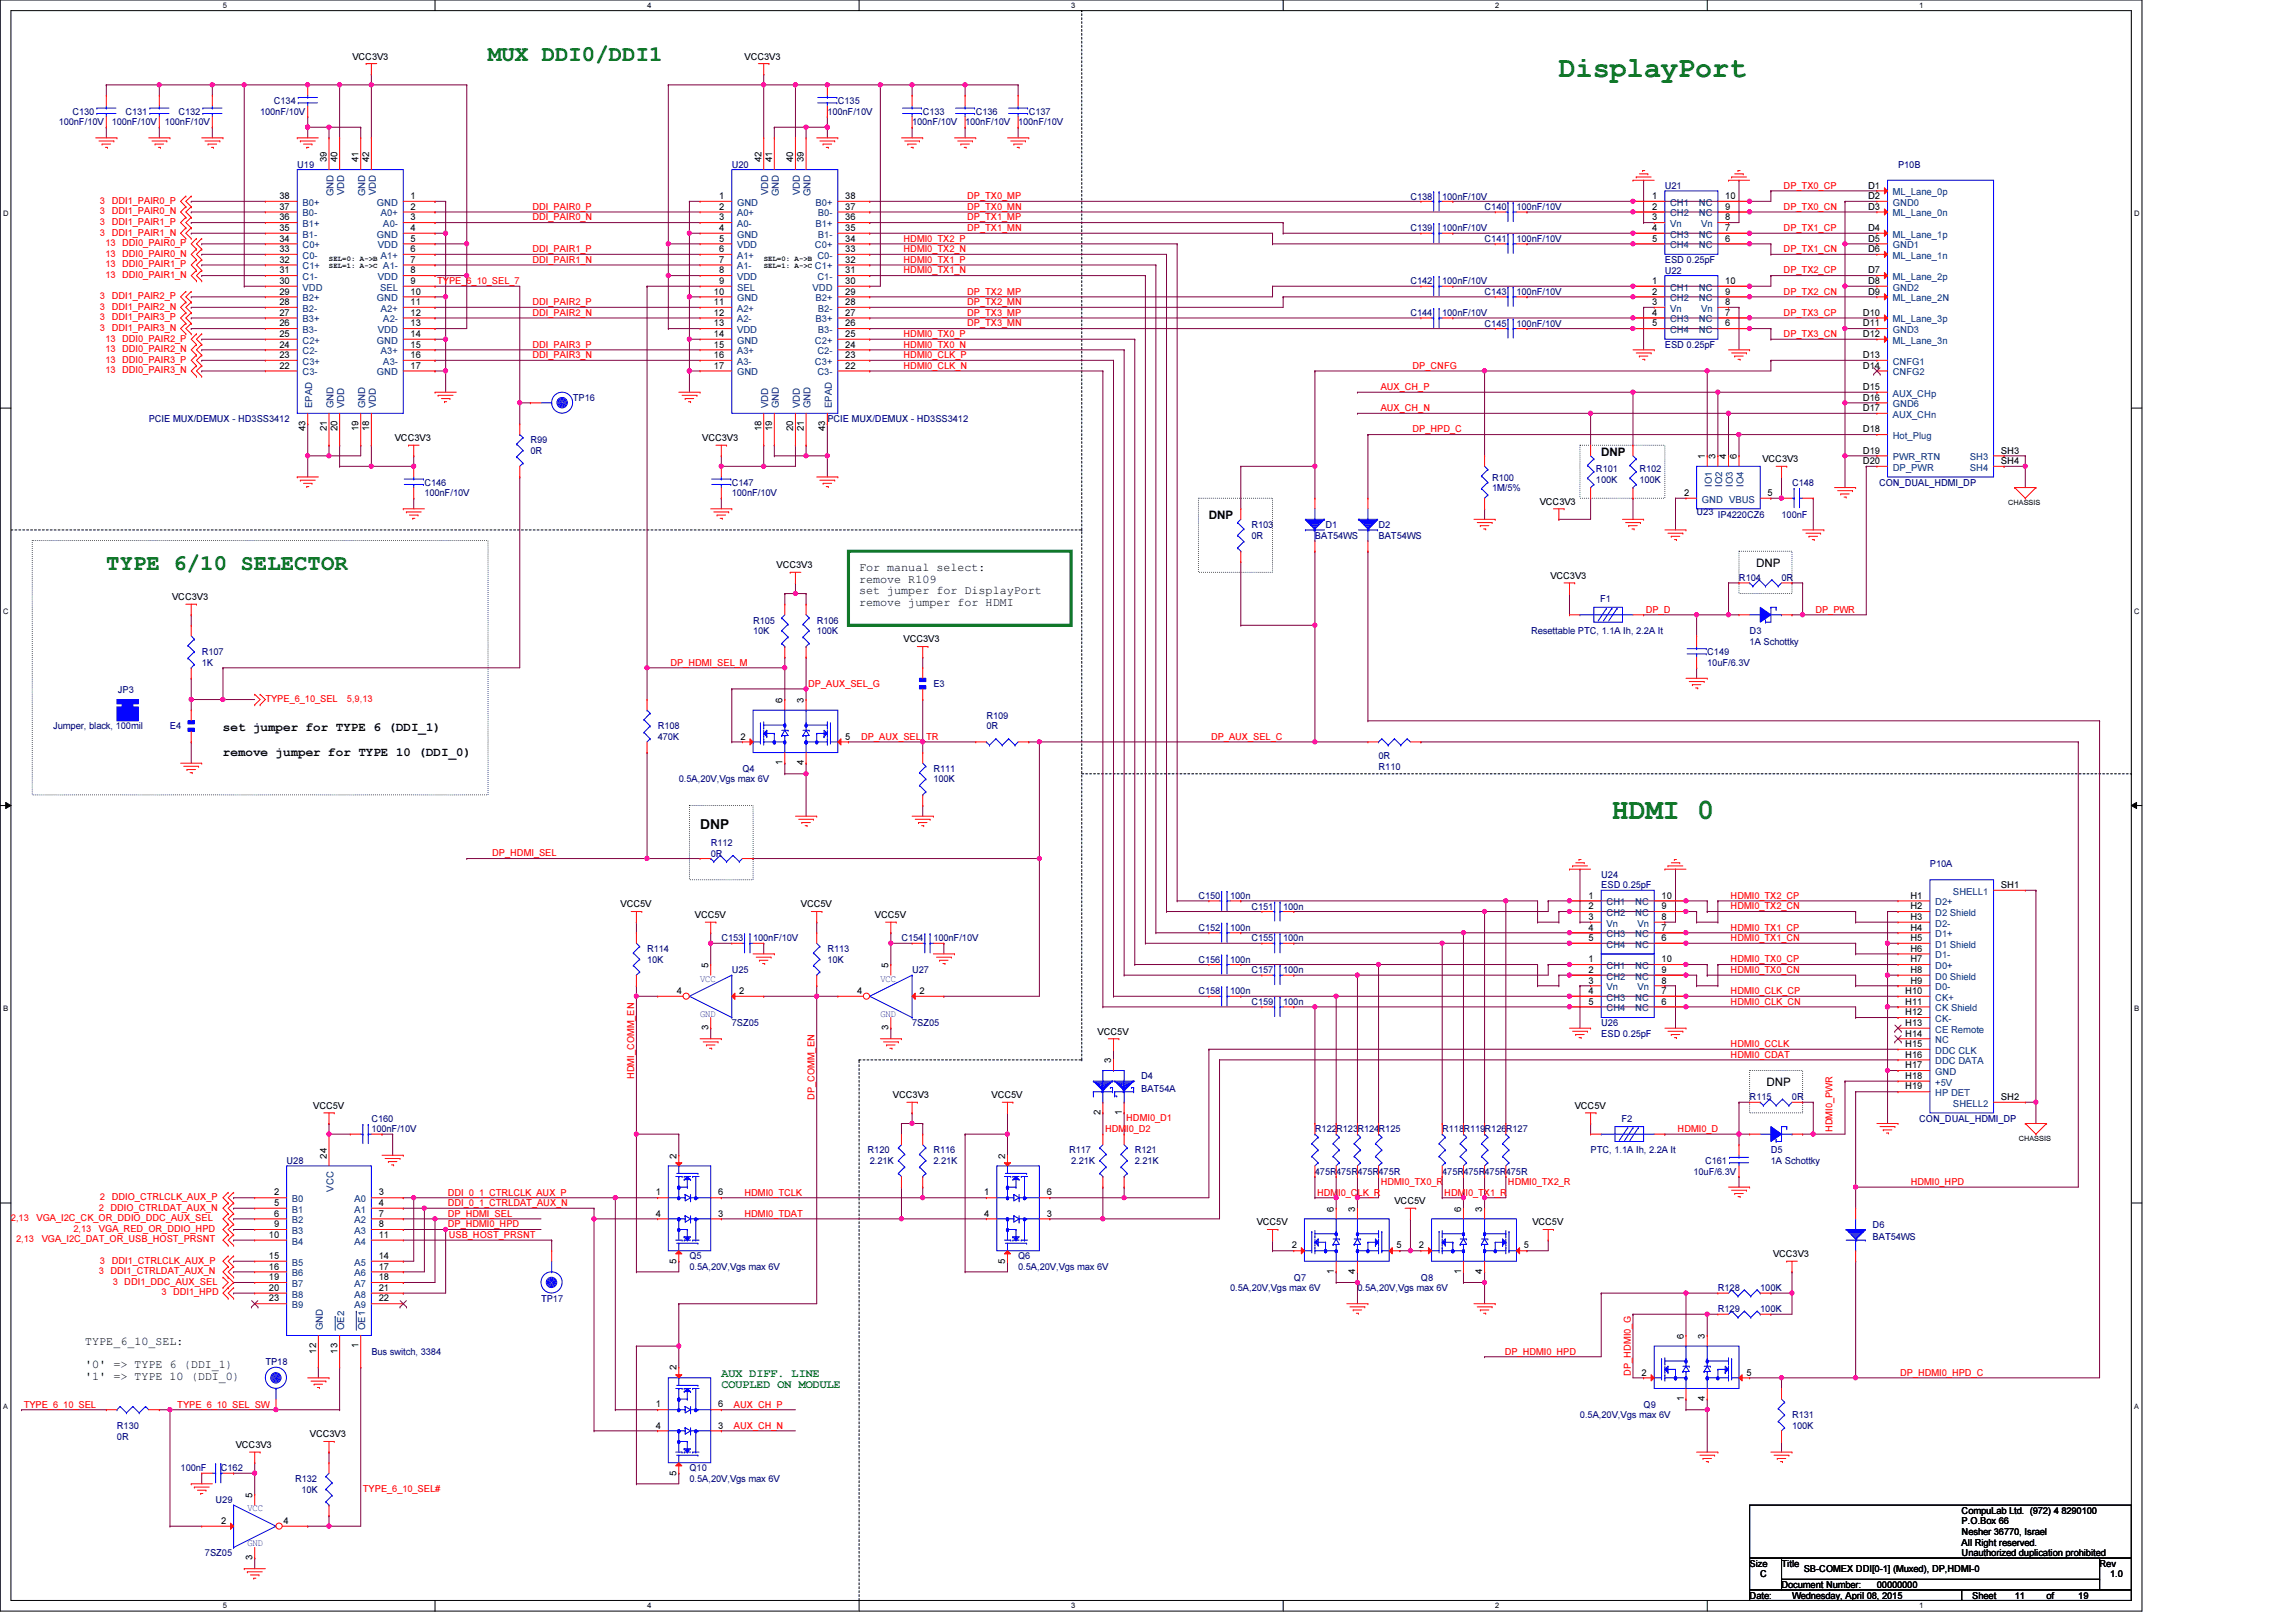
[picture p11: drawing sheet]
<svg xmlns="http://www.w3.org/2000/svg" width="297mm" height="210mm" viewBox="0 0 297 210" stroke-linecap="round" stroke-linejoin="round" font-family="sans-serif">
<defs><g id="words">
<g font-size="3.7" fill="#008000">
<text x="201.7" y="9.9">DisplayPort</text>
<text x="208.5" y="105.9">HDMI 0</text>
</g>
<g font-size="2.9" fill="#008000">
<text x="63.1" y="7.9">MUX DDI0/DDI1</text>
<text x="13.8" y="73.7">TYPE 6/10 SELECTOR</text>
</g>
<text font-size="1.8" x="90.6" y="107.3">DNP</text>
<g font-size="1.6">
<text x="28.8" y="94.6">set jumper for TYPE 6 (DDI_1)</text>
<text x="28.8" y="97.9">remove jumper for TYPE 10 (DDI_0)</text>
</g>
<g font-size="1.5">
<text x="207.2" y="59">DNP</text>
<text x="156.4" y="67.2">DNP</text>
<text x="111.1" y="73.9">For manual select:</text>
<text x="111.1" y="75.4">remove R109</text>
<text x="111.1" y="76.9">set jumper for DisplayPort</text>
<text x="227.2" y="73.4">DNP</text>
<text x="111.1" y="78.4">remove jumper for HDMI</text>
<text x="228.6" y="140.6">DNP</text>
<text x="11" y="174">TYPE_6_10_SEL:</text>
<text x="11" y="177">'0' =&gt; TYPE 6 (DDI_1)</text>
<text x="11" y="178.5">'1' =&gt; TYPE 10 (DDI_0)</text>
</g>
<g font-size="1.5" fill="#008000">
<text x="93.3" y="178.2">AUX DIFF. LINE</text>
<text x="93.3" y="179.7">COUPLED ON MODULE</text>
</g>
<g font-size="1.2">
<text x="45.6" y="7.7">VCC3V3</text>
<text x="96.3" y="7.7">VCC3V3</text>
<text x="42.3" y="21" transform="rotate(-90 42.3 21)">39</text>
<text x="43.6" y="21" transform="rotate(-90 43.6 21)">40</text>
<text x="46.4" y="21" transform="rotate(-90 46.4 21)">41</text>
<text x="47.7" y="21" transform="rotate(-90 47.7 21)">42</text>
<text x="98.5" y="21" transform="rotate(-90 98.5 21)">42</text>
<text x="99.9" y="21" transform="rotate(-90 99.9 21)">41</text>
<text x="102.6" y="21" transform="rotate(-90 102.6 21)">40</text>
<text x="104" y="21" transform="rotate(-90 104 21)">39</text>
<text x="36.1" y="29.9">35</text>
<text x="36.1" y="28.5">36</text>
<text x="36.1" y="27.1">37</text>
<text x="36.1" y="25.8">38</text>
<text x="53.1" y="25.8">1</text>
<text x="53.1" y="27.1">2</text>
<text x="53.1" y="28.5">3</text>
<text x="53.1" y="29.9">4</text>
<text x="93" y="25.8">1</text>
<text x="93" y="27.1">2</text>
<text x="93" y="28.5">3</text>
<text x="93" y="29.9">4</text>
<text x="109.3" y="29.9">35</text>
<text x="109.3" y="28.5">36</text>
<text x="109.3" y="27.1">37</text>
<text x="109.3" y="25.8">38</text>
<text x="213.8" y="28.5">3</text>
<text x="213.8" y="25.8">1</text>
<text x="213.8" y="27.1">2</text>
<text x="213.8" y="29.9">4</text>
<text x="223.2" y="28.5">8</text>
<text x="223.2" y="25.8">10</text>
<text x="223.2" y="27.1">9</text>
<text x="223.2" y="29.9">7</text>
<text x="241.7" y="24.4">D1</text>
<text x="241.7" y="25.8">D2</text>
<text x="241.7" y="27.1">D3</text>
<text x="241.7" y="29.9">D4</text>
<text x="36.1" y="35.4">31</text>
<text x="36.1" y="34">32</text>
<text x="36.1" y="32.6">33</text>
<text x="36.1" y="31.3">34</text>
<text x="53.1" y="31.3">5</text>
<text x="53.1" y="32.6">6</text>
<text x="53.1" y="34">7</text>
<text x="53.1" y="35.4">8</text>
<text x="93" y="31.3">5</text>
<text x="93" y="32.6">6</text>
<text x="93" y="34">7</text>
<text x="93" y="35.4">8</text>
<text x="109.3" y="35.4">31</text>
<text x="109.3" y="34">32</text>
<text x="109.3" y="32.6">33</text>
<text x="109.3" y="31.3">34</text>
<text x="213.8" y="31.3">5</text>
<text x="223.2" y="31.3">6</text>
<text x="241.7" y="31.3">D5</text>
<text x="241.7" y="32.6">D6</text>
<text x="241.7" y="35.4">D7</text>
<text x="36.1" y="40.9">27</text>
<text x="36.1" y="39.5">28</text>
<text x="36.1" y="38.1">29</text>
<text x="36.1" y="36.7">30</text>
<text x="53.1" y="36.7">9</text>
<text x="53.1" y="38.1">10</text>
<text x="53.1" y="39.5">11</text>
<text x="53.1" y="40.9">12</text>
<text x="92.4" y="38.1">10</text>
<text x="92.4" y="39.5">11</text>
<text x="92.4" y="40.9">12</text>
<text x="93" y="36.7">9</text>
<text x="109.3" y="40.9">27</text>
<text x="109.3" y="39.5">28</text>
<text x="109.3" y="38.1">29</text>
<text x="109.3" y="36.7">30</text>
<text x="213.8" y="39.5">3</text>
<text x="213.8" y="36.7">1</text>
<text x="213.8" y="38.1">2</text>
<text x="213.8" y="40.9">4</text>
<text x="223.2" y="39.5">8</text>
<text x="223.2" y="36.7">10</text>
<text x="223.2" y="38.1">9</text>
<text x="223.2" y="40.9">7</text>
<text x="241" y="40.9">D10</text>
<text x="241.7" y="36.7">D8</text>
<text x="241.7" y="38.1">D9</text>
<text x="36.1" y="47.7">22</text>
<text x="36.1" y="46.3">23</text>
<text x="36.1" y="45">24</text>
<text x="36.1" y="43.6">25</text>
<text x="36.1" y="42.2">26</text>
<text x="53.1" y="42.2">13</text>
<text x="53.1" y="43.6">14</text>
<text x="53.1" y="45">15</text>
<text x="53.1" y="46.3">16</text>
<text x="53.1" y="47.7">17</text>
<text x="92.4" y="42.2">13</text>
<text x="92.4" y="43.6">14</text>
<text x="92.4" y="45">15</text>
<text x="92.4" y="46.3">16</text>
<text x="92.4" y="47.7">17</text>
<text x="109.3" y="47.7">22</text>
<text x="109.3" y="46.3">23</text>
<text x="109.3" y="45">24</text>
<text x="109.3" y="43.6">25</text>
<text x="109.3" y="42.2">26</text>
<text x="213.8" y="42.2">5</text>
<text x="223.2" y="42.2">6</text>
<text x="241" y="42.2">D11</text>
<text x="241" y="43.6">D12</text>
<text x="241" y="46.3">D13</text>
<text x="241" y="47.7">D14</text>
<text x="241" y="50.5">D15</text>
<text x="241" y="51.8">D16</text>
<text x="241" y="53.2">D17</text>
<text x="39.5" y="55.8" transform="rotate(-90 39.5 55.8)">43</text>
<text x="42.3" y="55.8" transform="rotate(-90 42.3 55.8)">21</text>
<text x="43.6" y="55.8" transform="rotate(-90 43.6 55.8)">20</text>
<text x="46.4" y="55.8" transform="rotate(-90 46.4 55.8)">19</text>
<text x="47.7" y="55.8" transform="rotate(-90 47.7 55.8)">18</text>
<text x="51.1" y="57.1">VCC3V3</text>
<text x="90.8" y="57.1">VCC3V3</text>
<text x="98.5" y="55.8" transform="rotate(-90 98.5 55.8)">18</text>
<text x="99.9" y="55.8" transform="rotate(-90 99.9 55.8)">19</text>
<text x="102.6" y="55.8" transform="rotate(-90 102.6 55.8)">20</text>
<text x="104" y="55.8" transform="rotate(-90 104 55.8)">21</text>
<text x="106.7" y="55.8" transform="rotate(-90 106.7 55.8)">43</text>
<text x="220.6" y="59.4" transform="rotate(-90 220.6 59.4)">1</text>
<text x="222" y="59.4" transform="rotate(-90 222 59.4)">3</text>
<text x="223.3" y="59.4" transform="rotate(-90 223.3 59.4)">4</text>
<text x="224.7" y="59.4" transform="rotate(-90 224.7 59.4)">6</text>
<text x="228" y="59.8">VCC3V3</text>
<text x="241" y="55.9">D18</text>
<text x="241" y="58.7">D19</text>
<text x="258.9" y="58.7">SH3</text>
<text x="199.2" y="65.3">VCC3V3</text>
<text x="217.9" y="64.2">2</text>
<text x="228.7" y="64.2">5</text>
<text x="241" y="60">D20</text>
<text x="258.9" y="60">SH4</text>
<text x="22.3" y="77.7">VCC3V3</text>
<text x="100.5" y="73.6">VCC3V3</text>
<text x="200.6" y="74.9">VCC3V3</text>
<text x="116.9" y="83.1">VCC3V3</text>
<text x="95.8" y="95.7">2</text>
<text x="101.2" y="91" transform="rotate(-90 101.2 91)">6</text>
<text x="104" y="91" transform="rotate(-90 104 91)">3</text>
<text x="109.3" y="95.7">5</text>
<text x="101.2" y="99" transform="rotate(-90 101.2 99)">1</text>
<text x="104" y="99" transform="rotate(-90 104 99)">4</text>
<text x="80.3" y="117.4">VCC5V</text>
<text x="89.9" y="118.8">VCC5V</text>
<text x="103.6" y="117.4">VCC5V</text>
<text x="113.2" y="118.8">VCC5V</text>
<text x="205.5" y="119">3</text>
<text x="205.5" y="116.3">1</text>
<text x="205.5" y="117.7">2</text>
<text x="215" y="119">8</text>
<text x="215" y="116.3">10</text>
<text x="215" y="117.7">9</text>
<text x="247.2" y="116.3">H1</text>
<text x="247.2" y="117.7">H2</text>
<text x="247.2" y="119">H3</text>
<text x="258.9" y="114.9">SH1</text>
<text x="91.6" y="125.2" transform="rotate(-90 91.6 125.2)">5</text>
<text x="115" y="125.2" transform="rotate(-90 115 125.2)">5</text>
<text x="205.5" y="124.5">1</text>
<text x="205.5" y="125.9">2</text>
<text x="205.5" y="120.4">4</text>
<text x="205.5" y="121.8">5</text>
<text x="215" y="124.5">10</text>
<text x="215" y="125.9">9</text>
<text x="215" y="120.4">7</text>
<text x="215" y="121.8">6</text>
<text x="247.2" y="120.4">H4</text>
<text x="247.2" y="121.8">H5</text>
<text x="247.2" y="123.1">H6</text>
<text x="247.2" y="124.5">H7</text>
<text x="247.2" y="125.9">H8</text>
<text x="87.6" y="128.6">4</text>
<text x="95.6" y="128.6">2</text>
<text x="110.9" y="128.6">4</text>
<text x="119" y="128.6">2</text>
<text x="205.5" y="127.3">3</text>
<text x="205.5" y="128.6">4</text>
<text x="205.5" y="130">5</text>
<text x="215" y="127.3">8</text>
<text x="215" y="128.6">7</text>
<text x="215" y="130">6</text>
<text x="246.5" y="128.6">H10</text>
<text x="246.5" y="130">H11</text>
<text x="246.5" y="131.4">H12</text>
<text x="247.2" y="127.3">H9</text>
<text x="91.6" y="133.3" transform="rotate(-90 91.6 133.3)">3</text>
<text x="115" y="133.3" transform="rotate(-90 115 133.3)">3</text>
<text x="142" y="133.9">VCC5V</text>
<text x="143.8" y="137.6" transform="rotate(-90 143.8 137.6)">3</text>
<text x="246.5" y="132.8">H13</text>
<text x="246.5" y="134.1">H14</text>
<text x="246.5" y="135.5">H15</text>
<text x="246.5" y="136.9">H16</text>
<text x="40.5" y="143.5">VCC5V</text>
<text x="115.5" y="142.1">VCC3V3</text>
<text x="128.3" y="142.1">VCC5V</text>
<text x="203.7" y="143.5">VCC5V</text>
<text x="246.5" y="138.2">H17</text>
<text x="246.5" y="139.6">H18</text>
<text x="246.5" y="141">H19</text>
<text x="258.9" y="142.3">SH2</text>
<text x="42.3" y="149.9" transform="rotate(-90 42.3 149.9)">24</text>
<text x="87.5" y="149.9" transform="rotate(-90 87.5 149.9)">2</text>
<text x="130" y="149.9" transform="rotate(-90 130 149.9)">2</text>
<text x="142.4" y="144.3" transform="rotate(-90 142.4 144.3)">2</text>
<text x="145.1" y="144.3" transform="rotate(-90 145.1 144.3)">1</text>
<text x="35.5" y="154.7">2</text>
<text x="49" y="154.7">3</text>
<text x="84.8" y="154.7">1</text>
<text x="92.9" y="154.7">6</text>
<text x="127.3" y="154.7">1</text>
<text x="135.4" y="154.7">6</text>
<text x="180.4" y="155.9">VCC5V</text>
<text x="34.8" y="160.2">10</text>
<text x="35.5" y="156.1">5</text>
<text x="35.5" y="157.4">6</text>
<text x="35.5" y="158.8">9</text>
<text x="49" y="156.1">4</text>
<text x="49" y="157.4">7</text>
<text x="49" y="158.8">8</text>
<text x="49" y="160.2">11</text>
<text x="84.8" y="157.4">4</text>
<text x="92.9" y="157.4">3</text>
<text x="127.3" y="157.4">4</text>
<text x="135.4" y="157.4">3</text>
<text x="162.6" y="158.6">VCC5V</text>
<text x="167.1" y="161.6">2</text>
<text x="172.6" y="156.8" transform="rotate(-90 172.6 156.8)">6</text>
<text x="175.3" y="156.8" transform="rotate(-90 175.3 156.8)">3</text>
<text x="180.7" y="161.6">5</text>
<text x="183.6" y="161.6">2</text>
<text x="189" y="156.8" transform="rotate(-90 189 156.8)">6</text>
<text x="191.8" y="156.8" transform="rotate(-90 191.8 156.8)">3</text>
<text x="197.1" y="161.6">5</text>
<text x="198.2" y="158.6">VCC5V</text>
<text x="34.8" y="162.9">15</text>
<text x="34.8" y="164.3">16</text>
<text x="34.8" y="165.7">19</text>
<text x="34.8" y="167">20</text>
<text x="49" y="162.9">14</text>
<text x="49" y="164.3">17</text>
<text x="49" y="165.7">18</text>
<text x="49" y="167">21</text>
<text x="87.5" y="163.5" transform="rotate(-90 87.5 163.5)">5</text>
<text x="130" y="163.5" transform="rotate(-90 130 163.5)">5</text>
<text x="172.6" y="164.9" transform="rotate(-90 172.6 164.9)">1</text>
<text x="175.3" y="164.9" transform="rotate(-90 175.3 164.9)">4</text>
<text x="189" y="164.9" transform="rotate(-90 189 164.9)">1</text>
<text x="191.8" y="164.9" transform="rotate(-90 191.8 164.9)">4</text>
<text x="229.4" y="162.7">VCC3V3</text>
<text x="34.8" y="168.4">23</text>
<text x="49" y="168.4">22</text>
<text x="217.8" y="173.2" transform="rotate(-90 217.8 173.2)">6</text>
<text x="220.6" y="173.2" transform="rotate(-90 220.6 173.2)">3</text>
<text x="40.9" y="175.2" transform="rotate(-90 40.9 175.2)">12</text>
<text x="43.6" y="175.2" transform="rotate(-90 43.6 175.2)">13</text>
<text x="46.4" y="174.5" transform="rotate(-90 46.4 174.5)">1</text>
<text x="87.5" y="177.4" transform="rotate(-90 87.5 177.4)">2</text>
<text x="212.4" y="178">2</text>
<text x="225.9" y="178">5</text>
<text x="84.8" y="182.1">1</text>
<text x="84.8" y="184.9">4</text>
<text x="92.9" y="184.9">3</text>
<text x="92.9" y="182.1">6</text>
<text x="217.8" y="181.3" transform="rotate(-90 217.8 181.3)">1</text>
<text x="220.6" y="181.3" transform="rotate(-90 220.6 181.3)">4</text>
<text x="30.5" y="187.4">VCC3V3</text>
<text x="40.1" y="186">VCC3V3</text>
<text x="87.5" y="190.9" transform="rotate(-90 87.5 190.9)">5</text>
<text x="28.6" y="197.2">2</text>
<text x="32.7" y="193.8" transform="rotate(-90 32.7 193.8)">5</text>
<text x="36.7" y="197.2">4</text>
<text x="253.8" y="195.9">CompuLab Ltd. (972) 4 8290100</text>
<text x="253.8" y="197.3">P.O.Box 66</text>
<text x="32.7" y="201.9" transform="rotate(-90 32.7 201.9)">3</text>
<text x="226.4" y="202.8">Size</text>
<text x="230.5" y="202.8">Title</text>
<text x="233.4" y="203.4">SB-COMEX DDI[0-1] (Muxed), DP,HDMI-0</text>
<text x="253.8" y="200">All Right reserved.</text>
<text x="253.8" y="201.4">Unauthorized duplication prohibited</text>
<text x="253.8" y="198.6">Nesher 36770, Israel</text>
<text x="271.6" y="202.8">Rev</text>
<text x="226.4" y="206.9">Date:</text>
<text x="227.7" y="204.1">C</text>
<text x="230.5" y="205.5">Document Number:</text>
<text x="231.8" y="206.9">Wednesday, April 08, 2015</text>
<text x="242.8" y="205.5">00000000</text>
<text x="255.2" y="206.9">Sheet</text>
<text x="260.6" y="206.9">11</text>
<text x="264.8" y="206.9">of</text>
<text x="268.9" y="206.9">19</text>
<text x="273" y="204.1">1.0</text>
</g>
<g font-size="1.2" fill="#000080">
<text x="7.6" y="16.2">100nF/10V</text>
<text x="9.4" y="14.8">C130</text>
<text x="14.5" y="16.2">100nF/10V</text>
<text x="16.2" y="14.8">C131</text>
<text x="21.3" y="16.2">100nF/10V</text>
<text x="23.1" y="14.8">C132</text>
<text x="33.7" y="14.8">100nF/10V</text>
<text x="35.4" y="13.5">C134</text>
<text x="107" y="14.8">100nF/10V</text>
<text x="108.4" y="13.5">C135</text>
<text x="118" y="16.2">100nF/10V</text>
<text x="119.4" y="14.8">C133</text>
<text x="124.9" y="16.2">100nF/10V</text>
<text x="126.2" y="14.8">C136</text>
<text x="131.7" y="16.2">100nF/10V</text>
<text x="133.1" y="14.8">C137</text>
<text x="38.5" y="21.7">U19</text>
<text x="94.7" y="21.7">U20</text>
<text x="245.6" y="21.7">P10B</text>
<text x="182.5" y="25.8">C138</text>
<text x="182.5" y="29.9">C139</text>
<text x="186.6" y="25.8">100nF/10V</text>
<text x="186.6" y="29.9">100nF/10V</text>
<text x="192.1" y="27.2">C140</text>
<text x="196.2" y="27.2">100nF/10V</text>
<text x="215.4" y="24.4">U21</text>
<text x="192.1" y="31.3">C141</text>
<text x="196.2" y="31.3">100nF/10V</text>
<text x="215.4" y="35.4">U22</text>
<text x="215.4" y="34">ESD 0.25pF</text>
<text x="182.5" y="36.8">C142</text>
<text x="182.5" y="40.9">C144</text>
<text x="186.6" y="36.8">100nF/10V</text>
<text x="186.6" y="40.9">100nF/10V</text>
<text x="192.1" y="38.2">C143</text>
<text x="196.2" y="38.2">100nF/10V</text>
<text x="192.1" y="42.3">C145</text>
<text x="196.2" y="42.3">100nF/10V</text>
<text x="215.4" y="45">ESD 0.25pF</text>
<text x="74.1" y="51.9">TP16</text>
<text x="19.2" y="54.6">PCIE MUX/DEMUX - HD3SS3412</text>
<text x="68.6" y="57.4">R99</text>
<text x="68.6" y="58.7">0R</text>
<text x="107" y="54.6">PCIE MUX/DEMUX - HD3SS3412</text>
<text x="54.9" y="62.8">C146</text>
<text x="54.9" y="64.2">100nF/10V</text>
<text x="94.7" y="62.8">C147</text>
<text x="94.7" y="64.2">100nF/10V</text>
<text x="193" y="62.3">R100</text>
<text x="193" y="63.5">1M/5%</text>
<text x="206.5" y="61.1">R101</text>
<text x="206.5" y="62.4">100K</text>
<text x="212.1" y="61.1">R102</text>
<text x="212.1" y="62.4">100K</text>
<text x="231.8" y="62.8">C148</text>
<text x="243.1" y="62.8">CON_DUAL_HDMI_DP</text>
<text x="161.9" y="68.3">R103</text>
<text x="161.9" y="69.7">0R</text>
<text x="170.1" y="69.7">BAT54WS</text>
<text x="171.5" y="68.3">D1</text>
<text x="178.3" y="68.3">D2</text>
<text x="178.3" y="69.7">BAT54WS</text>
<text x="219.5" y="66.7">U23 IP4220CZ6</text>
<text x="230.5" y="67">100nF</text>
<text x="207" y="77.9">F1</text>
<text x="225" y="75.2">R104</text>
<text x="230.5" y="75.2">0R</text>
<text x="97.4" y="80.7">R105</text>
<text x="97.4" y="82">10K</text>
<text x="105.7" y="80.7">R106</text>
<text x="105.7" y="82">100K</text>
<text x="198.1" y="82">Resettable PTC, 1.1A Ih, 2.2A It</text>
<text x="226.4" y="82">D3</text>
<text x="226.4" y="83.4">1A Schottky</text>
<text x="15.3" y="89.7">JP3</text>
<text x="26.1" y="84.8">R107</text>
<text x="26.1" y="86.2">1K</text>
<text x="120.8" y="88.9">E3</text>
<text x="220.9" y="84.8">C149</text>
<text x="220.9" y="86.2">10uF/6.3V</text>
<text x="6.9" y="94.4">Jumper, black, 100mil</text>
<text x="22" y="94.4">E4</text>
<text x="85.1" y="94.4">R108</text>
<text x="85.1" y="95.8">470K</text>
<text x="127.6" y="93">R109</text>
<text x="127.6" y="94.4">0R</text>
<text x="87.8" y="101.3">0.5A,20V,Vgs max 6V</text>
<text x="96.1" y="99.9">Q4</text>
<text x="120.8" y="99.9">R111</text>
<text x="120.8" y="101.3">100K</text>
<text x="178.3" y="99.6">R110</text>
<text x="178.3" y="98.2">0R</text>
<text x="91.9" y="109.5">R112</text>
<text x="91.9" y="110.9">0R</text>
<text x="207.2" y="113.6">U24</text>
<text x="249.7" y="112.2">P10A</text>
<text x="155" y="116.3">C150</text>
<text x="159.1" y="116.3">100n</text>
<text x="161.9" y="117.7">C151</text>
<text x="166" y="117.7">100n</text>
<text x="207.2" y="115">ESD 0.25pF</text>
<text x="83.7" y="123.2">R114</text>
<text x="83.7" y="124.6">10K</text>
<text x="93.3" y="121.8">C153</text>
<text x="94.7" y="125.9">U25</text>
<text x="97.4" y="121.8">100nF/10V</text>
<text x="107" y="123.2">R113</text>
<text x="107" y="124.6">10K</text>
<text x="116.6" y="121.8">C154</text>
<text x="118" y="125.9">U27</text>
<text x="120.8" y="121.8">100nF/10V</text>
<text x="155" y="120.5">C152</text>
<text x="155" y="124.6">C156</text>
<text x="159.1" y="120.5">100n</text>
<text x="159.1" y="124.6">100n</text>
<text x="161.9" y="121.8">C155</text>
<text x="161.9" y="125.9">C157</text>
<text x="166" y="121.8">100n</text>
<text x="166" y="125.9">100n</text>
<text x="155" y="128.7">C158</text>
<text x="159.1" y="128.7">100n</text>
<text x="161.9" y="130">C159</text>
<text x="166" y="130">100n</text>
<text x="94.7" y="132.8">7SZ05</text>
<text x="118" y="132.8">7SZ05</text>
<text x="207.2" y="132.8">U26</text>
<text x="207.2" y="134.2">ESD 0.25pF</text>
<text x="147.6" y="139.7">D4</text>
<text x="147.6" y="141.3">BAT54A</text>
<text x="226.4" y="142.4">R115</text>
<text x="231.8" y="142.4">0R</text>
<text x="48" y="145.1">C160</text>
<text x="48" y="146.5">100nF/10V</text>
<text x="112.2" y="149.3">R120</text>
<text x="120.8" y="149.3">R116</text>
<text x="138.3" y="149.3">R117</text>
<text x="146.8" y="149.3">R121</text>
<text x="170.1" y="146.5">R122R123R124R125</text>
<text x="186.6" y="146.5">R118R119R126R127</text>
<text x="205.8" y="149.3">PTC, 1.1A Ih, 2.2A It</text>
<text x="209.8" y="145.1">F2</text>
<text x="229.1" y="149.3">D5</text>
<text x="248.3" y="145.1">CON_DUAL_HDMI_DP</text>
<text x="37.1" y="150.6">U28</text>
<text x="112.5" y="150.6">2.21K</text>
<text x="120.8" y="150.6">2.21K</text>
<text x="138.6" y="150.6">2.21K</text>
<text x="146.8" y="150.6">2.21K</text>
<text x="170.1" y="152">475R475R475R475R</text>
<text x="186.6" y="152">475R475R475R475R</text>
<text x="219.1" y="152">10uF/6.3V</text>
<text x="220.6" y="150.6">C161</text>
<text x="229.1" y="150.6">1A Schottky</text>
<text x="242.3" y="158.9">D6</text>
<text x="242.3" y="160.5">BAT54WS</text>
<text x="89.2" y="163">Q5</text>
<text x="89.2" y="164.3">0.5A,20V,Vgs max 6V</text>
<text x="131.7" y="163">Q6</text>
<text x="131.7" y="164.3">0.5A,20V,Vgs max 6V</text>
<text x="159.1" y="167.1">0.5A,20V,Vgs max 6V</text>
<text x="167.4" y="165.7">Q7</text>
<text x="175.6" y="167.1">0.5A,20V,Vgs max 6V</text>
<text x="183.8" y="165.7">Q8</text>
<text x="222.2" y="167.1">R128</text>
<text x="227.7" y="167.1">100K</text>
<text x="70" y="168.5">TP17</text>
<text x="222.2" y="169.8">R129</text>
<text x="227.7" y="169.8">100K</text>
<text x="34.3" y="176.7">TP18</text>
<text x="48" y="175.3">Bus switch, 3384</text>
<text x="15.1" y="184.9">R130</text>
<text x="204.4" y="183.6">0.5A,20V,Vgs max 6V</text>
<text x="212.6" y="182.2">Q9</text>
<text x="231.8" y="183.6">R131</text>
<text x="231.8" y="184.9">100K</text>
<text x="15.1" y="186.3">0R</text>
<text x="23.4" y="190.4">100nF</text>
<text x="28.6" y="190.4">C162</text>
<text x="38.2" y="191.8">R132</text>
<text x="89.2" y="190.4">Q10</text>
<text x="89.2" y="191.8">0.5A,20V,Vgs max 6V</text>
<text x="27.9" y="194.5">U29</text>
<text x="39" y="193.1">10K</text>
<text x="26.5" y="201.4">7SZ05</text>
</g>
<g font-size="1.2" fill="#f00">
<text x="12.9" y="26.4">3</text>
<text x="12.9" y="27.7">3</text>
<text x="12.9" y="29.1">3</text>
<text x="14.5" y="26.4">DDI1_PAIR0_P</text>
<text x="14.5" y="27.7">DDI1_PAIR0_N</text>
<text x="14.5" y="29.1">DDI1_PAIR1_P</text>
<text x="68.9" y="27.2">DDI_PAIR0_P</text>
<text x="68.9" y="28.5">DDI_PAIR0_N</text>
<text x="125.1" y="29.9">DP_TX1_MN</text>
<text x="125.1" y="28.5">DP_TX1_MP</text>
<text x="125.1" y="27.2">DP_TX0_MN</text>
<text x="125.1" y="25.8">DP_TX0_MP</text>
<text x="230.8" y="27.2">DP_TX0_CN</text>
<text x="230.8" y="29.9">DP_TX1_CP</text>
<text x="230.8" y="24.4">DP_TX0_CP</text>
<text x="12.9" y="30.5">3</text>
<text x="13.6" y="31.9">13</text>
<text x="13.6" y="33.2">13</text>
<text x="13.6" y="34.6">13</text>
<text x="13.6" y="36">13</text>
<text x="14.5" y="30.5">DDI1_PAIR1_N</text>
<text x="15.8" y="31.9">DDI0_PAIR0_P</text>
<text x="15.8" y="33.2">DDI0_PAIR0_N</text>
<text x="15.8" y="34.6">DDI0_PAIR1_P</text>
<text x="15.8" y="36">DDI0_PAIR1_N</text>
<text x="68.9" y="34">DDI_PAIR1_N</text>
<text x="68.9" y="32.6">DDI_PAIR1_P</text>
<text x="116.9" y="31.3">HDMI0_TX2_P</text>
<text x="116.9" y="32.6">HDMI0_TX2_N</text>
<text x="116.9" y="34">HDMI0_TX1_P</text>
<text x="116.9" y="35.4">HDMI0_TX1_N</text>
<text x="230.8" y="32.6">DP_TX1_CN</text>
<text x="230.8" y="35.4">DP_TX2_CP</text>
<text x="12.9" y="41.4">3</text>
<text x="12.9" y="38.7">3</text>
<text x="12.9" y="40.1">3</text>
<text x="14.5" y="41.4">DDI1_PAIR3_P</text>
<text x="14.5" y="38.7">DDI1_PAIR2_P</text>
<text x="14.5" y="40.1">DDI1_PAIR2_N</text>
<text x="56.6" y="36.8">TYPE_6_10_SEL_7</text>
<text x="68.9" y="40.9">DDI_PAIR2_N</text>
<text x="68.9" y="39.5">DDI_PAIR2_P</text>
<text x="125.1" y="40.9">DP_TX3_MP</text>
<text x="125.1" y="39.5">DP_TX2_MN</text>
<text x="125.1" y="38.1">DP_TX2_MP</text>
<text x="230.8" y="38.1">DP_TX2_CN</text>
<text x="230.8" y="40.9">DP_TX3_CP</text>
<text x="12.9" y="42.8">3</text>
<text x="13.6" y="46.9">13</text>
<text x="13.6" y="44.2">13</text>
<text x="13.6" y="45.6">13</text>
<text x="14.5" y="42.8">DDI1_PAIR3_N</text>
<text x="15.8" y="46.9">DDI0_PAIR3_P</text>
<text x="15.8" y="44.2">DDI0_PAIR2_P</text>
<text x="15.8" y="45.6">DDI0_PAIR2_N</text>
<text x="68.9" y="46.4">DDI_PAIR3_N</text>
<text x="68.9" y="45">DDI_PAIR3_P</text>
<text x="116.9" y="45">HDMI0_TX0_N</text>
<text x="116.9" y="43.6">HDMI0_TX0_P</text>
<text x="116.9" y="47.7">HDMI0_CLK_N</text>
<text x="116.9" y="46.4">HDMI0_CLK_P</text>
<text x="125.1" y="42.2">DP_TX3_MN</text>
<text x="182.7" y="47.7">DP_CNFG</text>
<text x="230.8" y="43.6">DP_TX3_CN</text>
<text x="13.6" y="48.3">13</text>
<text x="15.8" y="48.3">DDI0_PAIR3_N</text>
<text x="178.6" y="50.5">AUX_CH_P</text>
<text x="178.6" y="53.2">AUX_CH_N</text>
<text x="182.7" y="56">DP_HPD_C</text>
<text x="212.9" y="79.3">DP_D</text>
<text x="234.9" y="79.3">DP_PWR</text>
<text x="86.7" y="86.1">DP_HDMI_SEL_M</text>
<text x="104.6" y="88.9">DP_AUX_SEL_G</text>
<text x="34.3" y="90.8">TYPE_6_10_SEL</text>
<text x="44.9" y="90.8">5,9,13</text>
<text x="111.4" y="95.7">DP_AUX_SEL_TR</text>
<text x="156.7" y="95.7">DP_AUX_SEL_C</text>
<text x="63.7" y="110.8">DP_HDMI_SEL</text>
<text x="223.9" y="116.3">HDMI0_TX2_CP</text>
<text x="223.9" y="117.7">HDMI0_TX2_CN</text>
<text x="223.9" y="121.8">HDMI0_TX1_CN</text>
<text x="223.9" y="120.4">HDMI0_TX1_CP</text>
<text x="223.9" y="124.5">HDMI0_TX0_CP</text>
<text x="223.9" y="125.9">HDMI0_TX0_CN</text>
<text x="223.9" y="130">HDMI0_CLK_CN</text>
<text x="223.9" y="128.7">HDMI0_CLK_CP</text>
<text x="223.9" y="135.5">HDMI0_CCLK</text>
<text x="223.9" y="136.9">HDMI0_CDAT</text>
<text x="82.1" y="139.6" transform="rotate(-90 82.1 139.6)">HDMI_COMM_EN</text>
<text x="105.4" y="142.4" transform="rotate(-90 105.4 142.4)">DP_COMM_EN</text>
<text x="143" y="146.5">HDMI0_D2</text>
<text x="145.7" y="145.1">HDMI0_D1</text>
<text x="217" y="146.5">HDMI0_D</text>
<text x="237.1" y="146.5" transform="rotate(-90 237.1 146.5)">HDMI0_PWR</text>
<text x="12.9" y="155.3">2</text>
<text x="14.5" y="155.3">DDIO_CTRLCLK_AUX_P</text>
<text x="57.9" y="154.7">DDI_0_1_CTRLCLK_AUX_P</text>
<text x="96.3" y="154.7">HDMI0_TCLK</text>
<text x="170.4" y="154.7">HDMI0_CLK_R</text>
<text x="178.6" y="153.4">HDMI0_TX0_R</text>
<text x="186.9" y="154.7">HDMI0_TX1_R</text>
<text x="195.1" y="153.4">HDMI0_TX2_R</text>
<text x="247.2" y="153.4">HDMI0_HPD</text>
<text x="1.4" y="158">2,13</text>
<text x="2.1" y="160.8">2,13</text>
<text x="4.7" y="158">VGA_I2C_CK_OR_DDIO_DDC_AUX_SEL</text>
<text x="5.4" y="160.8">VGA_I2C_DAT_OR_USB_HOST_PRSNT</text>
<text x="9.5" y="159.4">2,13</text>
<text x="12.8" y="156.7">2 DDIO_CTRLDAT_AUX_N</text>
<text x="12.8" y="159.4">VGA_RED_OR_DDIO_HPD</text>
<text x="57.9" y="156.1">DDI_0_1_CTRLDAT_AUX_N</text>
<text x="57.9" y="157.5">DP_HDMI_SEL</text>
<text x="57.9" y="158.8">DP_HDMI0_HPD</text>
<text x="58.1" y="160.2">USB_HOST_PRSNT</text>
<text x="96.3" y="157.5">HDMI0_TDAT</text>
<text x="12.8" y="164.9">3 DDI1_CTRLDAT_AUX_N</text>
<text x="12.9" y="163.5">3</text>
<text x="14.5" y="163.5">DDI1_CTRLCLK_AUX_P</text>
<text x="14.6" y="166.3">3 DDI1_DDC_AUX_SEL</text>
<text x="20.9" y="167.6">3 DDI1_HPD</text>
<text x="194.7" y="175.3">DP_HDMI0_HPD</text>
<text x="211" y="178" transform="rotate(-90 211 178)">DP_HDMI0_G</text>
<text x="245.8" y="178">DP_HDMI0_HPD_C</text>
<text x="3.1" y="182.2">TYPE_6_10_SEL</text>
<text x="22.9" y="182.2">TYPE_6_10_SEL_SW</text>
<text x="95" y="182.2">AUX_CH_P</text>
<text x="95" y="184.9">AUX_CH_N</text>
<text x="46.9" y="193.1">TYPE_6_10_SEL#</text>
</g>
<g font-size="1.2" fill="#004080">
<text x="39.1" y="29.4">B1+</text>
<text x="39.1" y="28">B0-</text>
<text x="39.1" y="26.6">B0+</text>
<text x="43.1" y="25.4" transform="rotate(-90 43.1 25.4)">GND</text>
<text x="44.5" y="25.3" transform="rotate(-90 44.5 25.3)">VDD</text>
<text x="47.2" y="25.4" transform="rotate(-90 47.2 25.4)">GND</text>
<text x="48.6" y="25.3" transform="rotate(-90 48.6 25.3)">VDD</text>
<text x="48.8" y="26.6">GND</text>
<text x="49.3" y="28">A0+</text>
<text x="49.6" y="29.4">A0-</text>
<text x="95.4" y="26.6">GND</text>
<text x="95.4" y="28">A0+</text>
<text x="95.4" y="29.4">A0-</text>
<text x="99.4" y="25.3" transform="rotate(-90 99.4 25.3)">VDD</text>
<text x="100.8" y="25.4" transform="rotate(-90 100.8 25.4)">GND</text>
<text x="103.5" y="25.3" transform="rotate(-90 103.5 25.3)">VDD</text>
<text x="104.9" y="25.4" transform="rotate(-90 104.9 25.4)">GND</text>
<text x="105.5" y="29.4">B1+</text>
<text x="105.5" y="26.6">B0+</text>
<text x="105.8" y="28">B0-</text>
<text x="216.1" y="29.4">Vn</text>
<text x="216.1" y="26.6">CH1</text>
<text x="216.1" y="28">CH2</text>
<text x="219.8" y="26.6">NC</text>
<text x="219.8" y="28">NC</text>
<text x="220.1" y="29.4">Vn</text>
<text x="244.9" y="25.3">ML_Lane_0p</text>
<text x="244.9" y="26.6">GND0</text>
<text x="244.9" y="28">ML_Lane_0n</text>
<text x="39.1" y="34.9">C1+</text>
<text x="39.1" y="33.5">C0-</text>
<text x="39.1" y="32.1">C0+</text>
<text x="39.1" y="30.8">B1-</text>
<text x="48.8" y="30.8">GND</text>
<text x="48.9" y="32.1">VDD</text>
<text x="49.3" y="33.5">A1+</text>
<text x="49.6" y="34.9">A1-</text>
<text x="95.4" y="30.8">GND</text>
<text x="95.4" y="32.1">VDD</text>
<text x="95.4" y="33.5">A1+</text>
<text x="95.4" y="34.9">A1-</text>
<text x="105.4" y="34.9">C1+</text>
<text x="105.4" y="32.1">C0+</text>
<text x="105.7" y="33.5">C0-</text>
<text x="105.8" y="30.8">B1-</text>
<text x="216.1" y="30.8">CH3</text>
<text x="216.1" y="32.1">CH4</text>
<text x="219.8" y="30.8">NC</text>
<text x="219.8" y="32.1">NC</text>
<text x="244.9" y="30.8">ML_Lane_1p</text>
<text x="244.9" y="32.1">GND1</text>
<text x="244.9" y="33.5">ML_Lane_1n</text>
<text x="39.1" y="41.7">B3+</text>
<text x="39.1" y="40.3">B2-</text>
<text x="39.1" y="39">B2+</text>
<text x="39.1" y="37.6">VDD</text>
<text x="39.1" y="36.2">C1-</text>
<text x="48.8" y="39">GND</text>
<text x="48.9" y="36.2">VDD</text>
<text x="49.2" y="37.6">SEL</text>
<text x="49.3" y="40.3">A2+</text>
<text x="49.6" y="41.7">A2-</text>
<text x="95.4" y="36.2">VDD</text>
<text x="95.4" y="37.6">SEL</text>
<text x="95.4" y="39">GND</text>
<text x="95.4" y="40.3">A2+</text>
<text x="95.4" y="41.7">A2-</text>
<text x="105.1" y="37.6">VDD</text>
<text x="105.5" y="41.7">B3+</text>
<text x="105.5" y="39">B2+</text>
<text x="105.7" y="36.2">C1-</text>
<text x="105.8" y="40.3">B2-</text>
<text x="216.1" y="40.3">Vn</text>
<text x="216.1" y="37.6">CH1</text>
<text x="216.1" y="39">CH2</text>
<text x="216.1" y="41.7">CH3</text>
<text x="219.8" y="37.6">NC</text>
<text x="219.8" y="39">NC</text>
<text x="219.8" y="41.7">NC</text>
<text x="220.1" y="40.3">Vn</text>
<text x="244.9" y="36.2">ML_Lane_2p</text>
<text x="244.9" y="37.6">GND2</text>
<text x="244.9" y="39">ML_Lane_2N</text>
<text x="244.9" y="41.7">ML_Lane_3p</text>
<text x="39.1" y="47.2">C3+</text>
<text x="39.1" y="45.8">C2-</text>
<text x="39.1" y="44.5">C2+</text>
<text x="39.1" y="43.1">B3-</text>
<text x="48.8" y="44.5">GND</text>
<text x="48.9" y="43.1">VDD</text>
<text x="49.3" y="45.8">A3+</text>
<text x="49.6" y="47.2">A3-</text>
<text x="95.4" y="43.1">VDD</text>
<text x="95.4" y="44.5">GND</text>
<text x="95.4" y="45.8">A3+</text>
<text x="95.4" y="47.2">A3-</text>
<text x="105.4" y="47.2">C3+</text>
<text x="105.4" y="44.5">C2+</text>
<text x="105.7" y="45.8">C2-</text>
<text x="105.8" y="43.1">B3-</text>
<text x="216.1" y="43.1">CH4</text>
<text x="219.8" y="43.1">NC</text>
<text x="244.9" y="43.1">GND3</text>
<text x="244.9" y="44.5">ML_Lane_3n</text>
<text x="244.9" y="47.2">CNFG1</text>
<text x="39.1" y="48.6">C3-</text>
<text x="40.4" y="52.8" transform="rotate(-90 40.4 52.8)">EPAD</text>
<text x="43.1" y="52.8" transform="rotate(-90 43.1 52.8)">GND</text>
<text x="44.5" y="52.8" transform="rotate(-90 44.5 52.8)">VDD</text>
<text x="47.2" y="52.8" transform="rotate(-90 47.2 52.8)">GND</text>
<text x="48.6" y="52.8" transform="rotate(-90 48.6 52.8)">VDD</text>
<text x="48.8" y="48.6">GND</text>
<text x="95.4" y="48.6">GND</text>
<text x="99.4" y="52.8" transform="rotate(-90 99.4 52.8)">VDD</text>
<text x="100.8" y="52.8" transform="rotate(-90 100.8 52.8)">GND</text>
<text x="103.5" y="52.8" transform="rotate(-90 103.5 52.8)">VDD</text>
<text x="104.9" y="52.8" transform="rotate(-90 104.9 52.8)">GND</text>
<text x="105.7" y="48.6">C3-</text>
<text x="107.6" y="52.8" transform="rotate(-90 107.6 52.8)">EPAD</text>
<text x="244.9" y="48.6">CNFG2</text>
<text x="244.9" y="51.3">AUX_CHp</text>
<text x="244.9" y="52.7">GND6</text>
<text x="244.9" y="54.1">AUX_CHn</text>
<text x="244.9" y="56.8">Hot_Plug</text>
<text x="244.9" y="59.6">PWR_RTN</text>
<text x="254.8" y="59.6">SH3</text>
<text x="220.2" y="65">GND VBUS</text>
<text x="221.4" y="63" transform="rotate(-90 221.4 63)">IO1</text>
<text x="222.8" y="63" transform="rotate(-90 222.8 63)">IO2</text>
<text x="224.2" y="63" transform="rotate(-90 224.2 63)">IO3</text>
<text x="225.5" y="63" transform="rotate(-90 225.5 63)">IO4</text>
<text x="244.9" y="60.9">DP_PWR</text>
<text x="254.8" y="60.9">SH4</text>
<text x="207.8" y="119.9">Vn</text>
<text x="207.8" y="117.2">CH1</text>
<text x="207.8" y="118.5">CH2</text>
<text x="211.6" y="117.2">NC</text>
<text x="211.6" y="118.5">NC</text>
<text x="211.8" y="119.9">Vn</text>
<text x="250.4" y="117.2">D2+</text>
<text x="250.4" y="118.5">D2 Shield</text>
<text x="250.4" y="119.9">D2-</text>
<text x="252.7" y="115.8">SHELL1</text>
<text x="207.8" y="125.4">CH1</text>
<text x="207.8" y="121.3">CH3</text>
<text x="207.8" y="122.6">CH4</text>
<text x="211.6" y="125.4">NC</text>
<text x="211.6" y="121.3">NC</text>
<text x="211.6" y="122.6">NC</text>
<text x="250.4" y="121.3">D1+</text>
<text x="250.4" y="122.6">D1 Shield</text>
<text x="250.4" y="124">D1-</text>
<text x="250.4" y="125.4">D0+</text>
<text x="207.8" y="128.1">Vn</text>
<text x="207.8" y="126.8">CH2</text>
<text x="207.8" y="129.5">CH3</text>
<text x="207.8" y="130.9">CH4</text>
<text x="211.6" y="126.8">NC</text>
<text x="211.6" y="129.5">NC</text>
<text x="211.6" y="130.9">NC</text>
<text x="211.8" y="128.1">Vn</text>
<text x="250.4" y="126.8">D0 Shield</text>
<text x="250.4" y="128.1">D0-</text>
<text x="250.4" y="129.5">CK+</text>
<text x="250.4" y="130.9">CK Shield</text>
<text x="250.4" y="132.2">CK-</text>
<text x="250.4" y="133.6">CE Remote</text>
<text x="250.4" y="135">NC</text>
<text x="250.4" y="136.4">DDC CLK</text>
<text x="250.4" y="137.7">DDC DATA</text>
<text x="250.4" y="139.1">GND</text>
<text x="250.4" y="140.5">+5V</text>
<text x="250.4" y="141.9">HP DET</text>
<text x="252.7" y="143.2">SHELL2</text>
<text x="37.8" y="155.6">B0</text>
<text x="43.1" y="154.2" transform="rotate(-90 43.1 154.2)">VCC</text>
<text x="45.9" y="155.6">A0</text>
<text x="37.8" y="156.9">B1</text>
<text x="37.8" y="158.3">B2</text>
<text x="37.8" y="159.7">B3</text>
<text x="37.8" y="161.1">B4</text>
<text x="45.9" y="156.9">A1</text>
<text x="45.9" y="158.3">A2</text>
<text x="45.9" y="159.7">A3</text>
<text x="45.9" y="161.1">A4</text>
<text x="37.8" y="163.8">B5</text>
<text x="37.8" y="165.2">B6</text>
<text x="37.8" y="166.5">B7</text>
<text x="37.8" y="167.9">B8</text>
<text x="45.9" y="163.8">A5</text>
<text x="45.9" y="165.2">A6</text>
<text x="45.9" y="166.5">A7</text>
<text x="45.9" y="167.9">A8</text>
<text x="37.8" y="169.3">B9</text>
<text x="41.8" y="172.1" transform="rotate(-90 41.8 172.1)">GND</text>
<text x="44.5" y="172.1" transform="rotate(-90 44.5 172.1)">OE2</text>
<text x="45.9" y="169.3">A9</text>
<text x="47.2" y="172.1" transform="rotate(-90 47.2 172.1)">OE1</text>
</g>
<g font-size="1.2" fill="#00f">
<text x="90.6" y="131.6">GND</text>
<text x="90.6" y="127">VCC</text>
<text x="113.9" y="131.6">GND</text>
<text x="113.9" y="127">VCC</text>
<text x="32" y="195.6">VCC</text>
<text x="32" y="200.1">GND</text>
</g>
<g font-size="1">
<text x="28.8" y="1">5</text>
<text x="83.7" y="1">4</text>
<text x="138.6" y="1">3</text>
<text x="193.4" y="1">2</text>
<text x="248.3" y="1">1</text>
<text x=".4" y="28">D</text>
<text x="276.1" y="28">D</text>
<text x="42.6" y="33.7">SEL=0: A-&gt;B</text>
<text x="42.6" y="34.7">SEL=1: A-&gt;C</text>
<text x="98.8" y="33.7">SEL=0: A-&gt;B</text>
<text x="98.8" y="34.7">SEL=1: A-&gt;C</text>
<text x="259.8" y="65.3">CHASSIS</text>
<text x=".4" y="79.4">C</text>
<text x="276.1" y="79.4">C</text>
<text x=".4" y="130.9">B</text>
<text x="276.1" y="130.9">B</text>
<text x="261.2" y="147.6">CHASSIS</text>
<text x=".4" y="182.3">A</text>
<text x="276.1" y="182.3">A</text>
<text x="28.8" y="208.2">5</text>
<text x="83.7" y="208.2">4</text>
<text x="138.6" y="208.2">3</text>
<text x="193.4" y="208.2">2</text>
<text x="248.3" y="208.2">1</text>
</g>
</g></defs>
<path d="M0 0h277.1v208.5h-277.1zM1.4 1.4h274.3v205.7h-274.3z" fill="none" stroke="#000" stroke-width=".13"/>
<g fill="#fff">
<path d="M28.8 .1h.6v1.1h-.6z"/>
<path d="M28.8 207.3h.6v1.1h-.6z"/>
</g>
<path d="M56.3 0v1.4M56.3 207.1v1.4" fill="none" stroke="#000" stroke-width=".13"/>
<g fill="#fff">
<path d="M83.7 .1h.6v1.1h-.6z"/>
<path d="M83.7 207.3h.6v1.1h-.6z"/>
</g>
<path d="M111.1 0v1.4M111.1 207.1v1.4" fill="none" stroke="#000" stroke-width=".13"/>
<g fill="#fff">
<path d="M138.6 .1h.5v1.1h-.5z"/>
<path d="M138.6 207.3h.5v1.1h-.5z"/>
</g>
<path d="M166 0v1.4M166 207.1v1.4" fill="none" stroke="#000" stroke-width=".13"/>
<g fill="#fff">
<path d="M193.4 .1h.6v1.1h-.6z"/>
<path d="M193.4 207.3h.6v1.1h-.6z"/>
</g>
<path d="M220.9 0v1.4M220.9 207.1v1.4" fill="none" stroke="#000" stroke-width=".13"/>
<g fill="#fff">
<path d="M248.3 .1h.6v1.1h-.6z"/>
<path d="M248.3 207.3h.6v1.1h-.6z"/>
<path d="M.4 27.1h.7v1.1h-.7z"/>
<path d="M276.1 27.1h.7v1.1h-.7z"/>
<path d="M.4 78.5h.7v1.1h-.7z"/>
<path d="M276.1 78.5h.7v1.1h-.7z"/>
</g>
<path d="M0 52.8h1.4M275.7 52.8h1.4" fill="none" stroke="#000" stroke-width=".13"/>
<g fill="#fff">
<path d="M.4 130h.7v1.1h-.7z"/>
<path d="M276.1 130h.6v1.1h-.6z"/>
</g>
<path d="M0 104.2h1.4M.7 103.8l.7 .4-.7 .4zM275.7 104.2l.7-.4v.8zM275.7 104.2h1.4" fill="none" stroke="#000" stroke-width=".13"/>
<path d="M.7 103.8l.7 .4-.7 .4zM275.7 104.2l.7-.4v.8z" fill="#000"/>
<g fill="#fff">
<path d="M.4 181.4h.7v1.1h-.7z"/>
<path d="M276.1 181.4h.6v1.1h-.6z"/>
</g>
<path d="M0 155.7h1.4M275.7 155.7h1.4" fill="none" stroke="#000" stroke-width=".13"/>
<path d="M204.4 57.6h11v6.9h-11zM4.2 70h58.9v32.9h-58.9zM155 64.5h9.6v9.6h-9.6zM225 71.3h6.8v5.5h-6.8zM89.2 104.2h8.2v9.7h-8.2zM226.4 138.5h6.8v5.5h-6.8z" fill="none" stroke="#000" stroke-width=".13" stroke-dasharray="0 .3"/>
<path d="M109.8 71.3h28.8v9.6h-28.8z" fill="none" stroke="#008000" stroke-width=".4"/>
<path d="M140 1.4h.1M1.4 68.6h138.6M140 68.6h.1M140 100.1h135.7M275.7 100.1h.1M111.1 137.2h28.9M111.1 137.2h.1M140 137.2h.1M140 137.2v-135.8M111.1 207.1v-69.9" fill="none" stroke="#000" stroke-width=".13" stroke-dasharray=".3 .3"/>
<path d="M259.3 59h.1M259.3 59h2.7M262 60.3h.1M262 60.3v2.8" fill="none" stroke="#800040" stroke-width=".13"/>
<circle cx="262" cy="60.3" r=".27" fill="#f0f"/>
<circle cx="262" cy="60.3" r=".27" fill="none" stroke="#f0f" stroke-width=".13"/>
<path d="M211.3 26.1h.1M211.3 31.6h.1M211.3 26.1h15.1M211.3 31.6h15.1M259.3 60.3h.1M259.3 60.3h2.7" fill="none" stroke="#800040" stroke-width=".13"/>
<circle cx="211.2" cy="31.5" r=".27" fill="#f0f"/>
<circle cx="211.2" cy="31.5" r=".27" fill="none" stroke="#f0f" stroke-width=".13"/>
<path d="M211.3 30.2h.1M211.3 30.2h15.1" fill="none" stroke="#800040" stroke-width=".13"/>
<circle cx="211.2" cy="30.2" r=".27" fill="#f0f"/>
<circle cx="211.2" cy="30.2" r=".27" fill="none" stroke="#f0f" stroke-width=".13"/>
<path d="M211.3 27.4h.1M211.3 27.4h15.1" fill="none" stroke="#800040" stroke-width=".13"/>
<circle cx="211.2" cy="27.4" r=".27" fill="#f0f"/>
<circle cx="211.2" cy="27.4" r=".27" fill="none" stroke="#f0f" stroke-width=".13"/>
<path d="M211.3 38.4h.1M211.3 38.4h15.1M212.6 28.8h.1M212.6 28.8h1.4M223.6 28.8h.1M223.6 28.8h1.4M225 39.8h.1M225 39.8v5.5" fill="none" stroke="#800040" stroke-width=".13"/>
<circle cx="211.2" cy="38.4" r=".27" fill="#f0f"/>
<circle cx="211.2" cy="38.4" r=".27" fill="none" stroke="#f0f" stroke-width=".13"/>
<path d="M211.3 41.1h.1M211.3 41.1h15.1M226.4 42.5h.1M226.4 42.5h2.7" fill="none" stroke="#800040" stroke-width=".13"/>
<circle cx="226.3" cy="42.5" r=".27" fill="#f0f"/>
<circle cx="226.3" cy="42.5" r=".27" fill="none" stroke="#f0f" stroke-width=".13"/>
<path d="M211.3 37h.1M211.3 37h15.1M212.6 39.8h.1M212.6 39.8v5.5M212.6 39.8h1.4M223.6 39.8h.1M223.6 39.8h1.4M238.7 26.1h.1M238.7 31.6h.1M238.7 26.1h4.1M238.7 26.1v10.9" fill="none" stroke="#800040" stroke-width=".13"/>
<circle cx="238.7" cy="31.5" r=".27" fill="#f0f"/>
<circle cx="238.7" cy="31.5" r=".27" fill="none" stroke="#f0f" stroke-width=".13"/>
<path d="M238.7 52.1h.1M238.7 52.1v6.9" fill="none" stroke="#800040" stroke-width=".13"/>
<circle cx="238.7" cy="52.1" r=".27" fill="#f0f"/>
<circle cx="238.7" cy="52.1" r=".27" fill="none" stroke="#f0f" stroke-width=".13"/>
<path d="M238.7 31.6h.1M238.7 37h.1M238.7 31.6h4.1M238.7 37h4.1M238.7 59h.1M238.7 59h4.1M238.7 59v4.1" fill="none" stroke="#800040" stroke-width=".13"/>
<circle cx="238.7" cy="59" r=".27" fill="#f0f"/>
<circle cx="238.7" cy="59" r=".27" fill="none" stroke="#f0f" stroke-width=".13"/>
<path d="M238.7 37h.1M238.7 37v5.5" fill="none" stroke="#800040" stroke-width=".13"/>
<circle cx="238.7" cy="37" r=".27" fill="#f0f"/>
<circle cx="238.7" cy="37" r=".27" fill="none" stroke="#f0f" stroke-width=".13"/>
<path d="M226.4 27.4h.1M226.4 27.4h16.4M238.7 42.5h.1M238.7 42.5h4.1" fill="none" stroke="#800040" stroke-width=".13"/>
<circle cx="226.3" cy="27.4" r=".27" fill="#f0f"/>
<circle cx="226.3" cy="27.4" r=".27" fill="none" stroke="#f0f" stroke-width=".13"/>
<path d="M226.4 30.2h.1M226.4 30.2h16.4" fill="none" stroke="#800040" stroke-width=".13"/>
<circle cx="226.3" cy="30.2" r=".27" fill="#f0f"/>
<circle cx="226.3" cy="30.2" r=".27" fill="none" stroke="#f0f" stroke-width=".13"/>
<path d="M226.4 31.6h.1M226.4 31.6h2.7M229.1 32.9h.1M229.1 31.6h.1M229.1 32.9h13.7M229.1 31.6v1.3" fill="none" stroke="#800040" stroke-width=".13"/>
<circle cx="226.3" cy="31.5" r=".27" fill="#f0f"/>
<circle cx="226.3" cy="31.5" r=".27" fill="none" stroke="#f0f" stroke-width=".13"/>
<path d="M226.4 37h.1M229.1 35.7h.1M229.1 35.7h13.7M229.1 35.7v1.3h-2.7" fill="none" stroke="#800040" stroke-width=".13"/>
<circle cx="226.3" cy="37" r=".27" fill="#f0f"/>
<circle cx="226.3" cy="37" r=".27" fill="none" stroke="#f0f" stroke-width=".13"/>
<path d="M226.4 38.4h.1M226.4 38.4h16.4" fill="none" stroke="#800040" stroke-width=".13"/>
<circle cx="226.3" cy="38.4" r=".27" fill="#f0f"/>
<circle cx="226.3" cy="38.4" r=".27" fill="none" stroke="#f0f" stroke-width=".13"/>
<path d="M226.4 41.1h.1M226.4 41.1h16.4" fill="none" stroke="#800040" stroke-width=".13"/>
<circle cx="226.3" cy="41.1" r=".27" fill="#f0f"/>
<circle cx="226.3" cy="41.1" r=".27" fill="none" stroke="#f0f" stroke-width=".13"/>
<path d="M211.3 42.5h.1M211.3 42.5h15.1M229.1 42.5h.1M229.1 43.9h.1M229.1 42.5v1.4M229.1 43.9h13.7" fill="none" stroke="#800040" stroke-width=".13"/>
<circle cx="211.2" cy="42.5" r=".27" fill="#f0f"/>
<circle cx="211.2" cy="42.5" r=".27" fill="none" stroke="#f0f" stroke-width=".13"/>
<path d="M188 26.1h.1M188 26.1h23.3" fill="none" stroke="#800040" stroke-width=".13"/>
<circle cx="211.2" cy="26" r=".27" fill="#f0f"/>
<circle cx="211.2" cy="26" r=".27" fill="none" stroke="#f0f" stroke-width=".13"/>
<path d="M188 30.2h.1M188 37h.1M188 30.2h23.3M188 37h23.3M197.5 27.4h.1M197.5 31.6h.1M197.5 27.4h13.8M197.5 31.6h13.8" fill="none" stroke="#800040" stroke-width=".13"/>
<circle cx="211.2" cy="37" r=".27" fill="#f0f"/>
<circle cx="211.2" cy="37" r=".27" fill="none" stroke="#f0f" stroke-width=".13"/>
<path d="M197.5 38.4h.1M197.5 38.4h13.8M188 41.1h.1M188 41.1h23.3" fill="none" stroke="#800040" stroke-width=".13"/>
<circle cx="211.2" cy="41.1" r=".27" fill="#f0f"/>
<circle cx="211.2" cy="41.1" r=".27" fill="none" stroke="#f0f" stroke-width=".13"/>
<path d="M212.6 23.3h.1M212.6 23.3v5.5M225 23.3h.1M225 23.3v5.5M226.4 26.1h.1M229.1 24.7h.1M229.1 24.7h13.7M229.1 24.7v1.4h-2.7M197.5 42.5h.1M197.5 42.5h13.8" fill="none" stroke="#800040" stroke-width=".13"/>
<circle cx="226.3" cy="26" r=".27" fill="#f0f"/>
<circle cx="226.3" cy="26" r=".27" fill="none" stroke="#f0f" stroke-width=".13"/>
<path d="M164.6 37h.1M164.6 31.6h.1M164.6 37h19.2M164.6 31.6h28.8M166 38.4h.1M166 38.4h27.4M223.6 79.6h.1M223.6 79.6h1.4M231.8 79.6h.1M231.8 79.6h1.4" fill="none" stroke="#800040" stroke-width=".13"/>
<circle cx="223.6" cy="79.6" r=".27" fill="#f0f"/>
<circle cx="223.6" cy="79.6" r=".27" fill="none" stroke="#f0f" stroke-width=".13"/>
<path d="M219.5 79.6h.1M219.5 79.6v2.7M219.5 79.6h4.1" fill="none" stroke="#800040" stroke-width=".13"/>
<circle cx="219.5" cy="79.6" r=".27" fill="#f0f"/>
<circle cx="219.5" cy="79.6" r=".27" fill="none" stroke="#f0f" stroke-width=".13"/>
<path d="M223.6 75.4h.1M223.6 75.4v4.2M223.6 75.4h1.4M231.8 75.4h.1M231.8 75.4h1.4M233.2 75.4h.1M233.2 75.4v4.2M219.5 86.4h.1M219.5 86.4v1.4" fill="none" stroke="#800040" stroke-width=".13"/>
<circle cx="233.2" cy="79.6" r=".27" fill="#f0f"/>
<circle cx="233.2" cy="79.6" r=".27" fill="none" stroke="#f0f" stroke-width=".13"/>
<path d="M238.7 52.1h.1M238.7 42.5h.1M238.7 52.1h4.1M238.7 42.5v9.6M203 76.8h.1M203 76.8v2.8M212.6 79.6h.1M212.6 79.6h6.9M241.4 60.3h.1M241.4 60.3h1.4M241.4 60.3v19.3" fill="none" stroke="#800040" stroke-width=".13"/>
<circle cx="238.7" cy="42.5" r=".27" fill="#f0f"/>
<circle cx="238.7" cy="42.5" r=".27" fill="none" stroke="#f0f" stroke-width=".13"/>
<path d="M229.1 64.5h.1M230.5 61.7h.1M230.5 61.7v2.8h-1.4M234.6 64.5h.1M234.6 64.5v4.1" fill="none" stroke="#800040" stroke-width=".13"/>
<circle cx="230.5" cy="64.5" r=".27" fill="#f0f"/>
<circle cx="230.5" cy="64.5" r=".27" fill="none" stroke="#f0f" stroke-width=".13"/>
<path d="M211.3 50.8h10.9M222.2 50.8h.1M229.1 46.6h.1M229.1 46.6h13.7M229.1 46.6v1.4M216.8 64.5h.1M216.8 64.5h1.3M216.8 64.5v4.1" fill="none" stroke="#800040" stroke-width=".13"/>
<circle cx="211.2" cy="50.7" r=".27" fill="#f0f"/>
<circle cx="211.2" cy="50.7" r=".27" fill="none" stroke="#f0f" stroke-width=".13"/>
<path d="M223.6 53.5h.1M223.6 53.5h19.2" fill="none" stroke="#800040" stroke-width=".13"/>
<circle cx="223.6" cy="53.5" r=".27" fill="#f0f"/>
<circle cx="223.6" cy="53.5" r=".27" fill="none" stroke="#f0f" stroke-width=".13"/>
<path d="M225 56.2h.1M225 56.2h17.8" fill="none" stroke="#800040" stroke-width=".13"/>
<circle cx="225" cy="56.2" r=".27" fill="#f0f"/>
<circle cx="225" cy="56.2" r=".27" fill="none" stroke="#f0f" stroke-width=".13"/>
<path d="M220.9 48h.1M220.9 48v11M222.2 50.8h.1M222.2 50.8v8.2" fill="none" stroke="#800040" stroke-width=".13"/>
<circle cx="222.2" cy="50.7" r=".27" fill="#f0f"/>
<circle cx="222.2" cy="50.7" r=".27" fill="none" stroke="#f0f" stroke-width=".13"/>
<path d="M205.8 53.5h.1M205.8 53.5h17.8M223.6 53.5h.1M223.6 53.5v5.5" fill="none" stroke="#800040" stroke-width=".13"/>
<circle cx="205.8" cy="53.5" r=".27" fill="#f0f"/>
<circle cx="205.8" cy="53.5" r=".27" fill="none" stroke="#f0f" stroke-width=".13"/>
<g fill="none" stroke="#800040" stroke-width=".13">
<path d="M175.6 50.8h.1M175.6 53.5h.1M175.6 50.8h35.7M175.6 53.5h30.2M192.1 48h.1M192.1 48h28.8M205.8 53.5h.1M205.8 53.5v4.1M211.3 50.8h.1M211.3 50.8v6.8M225 56.2h.1M225 56.2v2.8"/>
<path d="M262 59h.1M262 59v1.3M201.7 67.2h.1M205.8 64.5h.1M205.8 64.5v2.7h-4.1M211.3 64.5h.1M211.3 64.5v2.7"/>
</g>
<circle cx="220.9" cy="48" r=".27" fill="#f0f"/>
<circle cx="220.9" cy="48" r=".27" fill="none" stroke="#f0f" stroke-width=".13"/>
<circle cx="192" cy="48" r=".27" fill="#f0f"/>
<circle cx="192" cy="48" r=".27" fill="none" stroke="#f0f" stroke-width=".13"/>
<g fill="none" stroke="#800040" stroke-width=".13">
<path d="M56.3 34.3h.1M56.3 32.9h.1M56.3 39.8h.1M56.3 34.3h34.3M56.3 32.9h34.3M56.3 39.8h34.3M86.5 31.6h.1M86.5 35.7h.1M86.5 31.6h4.1M86.5 35.7v6.8M112.5 39.8h.1M112.5 38.4h.1"/>
<path d="M112.5 30.2h.1M112.5 28.8h.1M112.5 27.4h.1M112.5 26.1h.1M112.5 39.8h53.5M112.5 38.4h52.1M112.5 30.2h52.1M112.5 28.8h53.5M112.5 27.4h80.9M112.5 26.1h71.3M56.3 46.6h.1M56.3 45.3h.1"/>
<path d="M56.3 41.1h.1M56.3 46.6h34.3M56.3 45.3h34.3M56.3 41.1h34.3M112.5 42.5h.1M112.5 41.1h.1M112.5 41.1h71.3M112.5 42.5h80.9M30.2 167.3h.1M30.2 166h.1M30.2 167.3h2.8M30.2 166h2.8"/>
</g>
<circle cx="86.4" cy="35.7" r=".27" fill="#f0f"/>
<circle cx="86.4" cy="35.7" r=".27" fill="none" stroke="#f0f" stroke-width=".13"/>
<path d="M86.5 11h.1M86.5 11v20.6M86.5 35.7h.1M86.5 35.7h4.1M86.5 42.5h.1M86.5 42.5h4.1M89.2 43.9h.1M89.2 43.9v4.1" fill="none" stroke="#800040" stroke-width=".13"/>
<circle cx="89.2" cy="48" r=".27" fill="#f0f"/>
<circle cx="89.2" cy="48" r=".27" fill="none" stroke="#f0f" stroke-width=".13"/>
<circle cx="89.2" cy="43.9" r=".27" fill="#f0f"/>
<circle cx="89.2" cy="43.9" r=".27" fill="none" stroke="#f0f" stroke-width=".13"/>
<path d="M104.3 16.5h.1M104.3 16.5h2.7" fill="none" stroke="#800040" stroke-width=".13"/>
<circle cx="107" cy="16.5" r=".27" fill="#f0f"/>
<circle cx="107" cy="16.5" r=".27" fill="none" stroke="#f0f" stroke-width=".13"/>
<circle cx="104.3" cy="16.5" r=".27" fill="#f0f"/>
<circle cx="104.3" cy="16.5" r=".27" fill="none" stroke="#f0f" stroke-width=".13"/>
<path d="M102.9 57.6h.1M102.9 57.6v2.7M93.3 60.3h.1M93.3 60.3h5.5" fill="none" stroke="#800040" stroke-width=".13"/>
<circle cx="98.8" cy="60.3" r=".27" fill="#f0f"/>
<circle cx="98.8" cy="60.3" r=".27" fill="none" stroke="#f0f" stroke-width=".13"/>
<circle cx="93.3" cy="60.3" r=".27" fill="#f0f"/>
<circle cx="93.3" cy="60.3" r=".27" fill="none" stroke="#f0f" stroke-width=".13"/>
<path d="M100.2 57.6h.1M100.2 59h.1M100.2 57.6v1.4M104.3 57.6h.1M104.3 57.6v1.4h-4.1" fill="none" stroke="#800040" stroke-width=".13"/>
<circle cx="104.3" cy="59" r=".27" fill="#f0f"/>
<circle cx="104.3" cy="59" r=".27" fill="none" stroke="#f0f" stroke-width=".13"/>
<path d="M93.3 59h.1M93.3 59v1.3M98.8 57.6h.1M98.8 57.6v2.7M107 59h.1M107 59v2.7M93.3 64.5h.1M93.3 64.5v1.3" fill="none" stroke="#800040" stroke-width=".13"/>
<circle cx="107" cy="59" r=".27" fill="#f0f"/>
<circle cx="107" cy="59" r=".27" fill="none" stroke="#f0f" stroke-width=".13"/>
<path d="M113.9 11h.1M113.9 11v26h-1.4M112.5 37h.1M104.3 59h.1M107 54.9h.1M107 54.9v4.1h-2.7" fill="none" stroke="#800040" stroke-width=".13"/>
<circle cx="113.9" cy="11" r=".27" fill="#f0f"/>
<circle cx="113.9" cy="11" r=".27" fill="none" stroke="#f0f" stroke-width=".13"/>
<path d="M107 11h.1M107 11h6.9" fill="none" stroke="#800040" stroke-width=".13"/>
<circle cx="107" cy="11" r=".27" fill="#f0f"/>
<circle cx="107" cy="11" r=".27" fill="none" stroke="#f0f" stroke-width=".13"/>
<path d="M98.8 11h.1M98.8 11v6.8M100.2 16.5h.1M100.2 16.5h4.1M56.3 27.4h.1M56.3 28.8h.1M56.3 27.4h34.3M56.3 28.8h34.3M89.2 48h.1M89.2 48h1.4M98.8 60.3h.1M98.8 60.3h4.1" fill="none" stroke="#800040" stroke-width=".13"/>
<circle cx="98.8" cy="11" r=".27" fill="#f0f"/>
<circle cx="98.8" cy="11" r=".27" fill="none" stroke="#f0f" stroke-width=".13"/>
<path d="M102.9 11h.1M102.9 11v6.8" fill="none" stroke="#800040" stroke-width=".13"/>
<circle cx="102.9" cy="11" r=".27" fill="#f0f"/>
<circle cx="102.9" cy="11" r=".27" fill="none" stroke="#f0f" stroke-width=".13"/>
<path d="M98.8 11h.1M98.8 9.6h.1M98.8 11h4.1M98.8 9.6v1.4M100.2 16.5h.1M100.2 16.5v1.3M104.3 16.5h.1M104.3 16.5v1.3M107 16.5h.1M107 15.1h.1M107 15.1v2.7" fill="none" stroke="#800040" stroke-width=".13"/>
<circle cx="107" cy="16.5" r=".27" fill="#f0f"/>
<circle cx="107" cy="16.5" r=".27" fill="none" stroke="#f0f" stroke-width=".13"/>
<path d="M86.5 11h.1M86.5 11h12.3M102.9 11h.1M102.9 11h4.1M89.2 26.1h.1M89.2 30.2h.1M89.2 26.1h1.4M89.2 26.1v12.3M89.2 30.2h1.4" fill="none" stroke="#800040" stroke-width=".13"/>
<circle cx="89.2" cy="30.2" r=".27" fill="#f0f"/>
<circle cx="89.2" cy="30.2" r=".27" fill="none" stroke="#f0f" stroke-width=".13"/>
<path d="M89.2 38.4h.1M89.2 38.4h1.4M89.2 48h.1M89.2 48v2.8" fill="none" stroke="#800040" stroke-width=".13"/>
<circle cx="89.2" cy="48" r=".27" fill="#f0f"/>
<circle cx="89.2" cy="48" r=".27" fill="none" stroke="#f0f" stroke-width=".13"/>
<path d="M89.2 38.4h.1M89.2 38.4v5.5M89.2 43.9h.1M89.2 43.9h1.4" fill="none" stroke="#800040" stroke-width=".13"/>
<circle cx="89.2" cy="38.4" r=".27" fill="#f0f"/>
<circle cx="89.2" cy="38.4" r=".27" fill="none" stroke="#f0f" stroke-width=".13"/>
<path d="M86.5 31.6h.1M86.5 31.6v4.1" fill="none" stroke="#800040" stroke-width=".13"/>
<circle cx="86.4" cy="31.5" r=".27" fill="#f0f"/>
<circle cx="86.4" cy="31.5" r=".27" fill="none" stroke="#f0f" stroke-width=".13"/>
<g fill="none" stroke="#800040" stroke-width=".13">
<path d="M60.4 11h.1M60.4 11v24.7M60.4 31.6h.1M112.5 31.6h.1M112.5 32.9h.1M112.5 34.3h.1M112.5 35.7h.1M112.5 31.6h39.8M112.5 32.9h38.4M112.5 34.3h37M112.5 35.7h35.7M164.6 30.2h.1"/>
<path d="M164.6 37h.1M164.6 30.2v1.4M164.6 37v1.4M166 28.8h.1M166 38.4h.1M166 28.8v1.4M166 38.4v1.4M112.5 45.3h.1M112.5 43.9h.1M112.5 48h.1M112.5 46.6h.1M112.5 45.3h32.9"/>
<path d="M112.5 43.9h34.3M112.5 48h30.2M112.5 46.6h31.6"/>
</g>
<circle cx="60.4" cy="31.5" r=".27" fill="#f0f"/>
<circle cx="60.4" cy="31.5" r=".27" fill="none" stroke="#f0f" stroke-width=".13"/>
<path d="M57.7 38.4h.1M57.7 38.4v5.5" fill="none" stroke="#800040" stroke-width=".13"/>
<circle cx="57.6" cy="38.4" r=".27" fill="#f0f"/>
<circle cx="57.6" cy="38.4" r=".27" fill="none" stroke="#f0f" stroke-width=".13"/>
<path d="M57.7 30.2h.1M57.7 30.2v8.2" fill="none" stroke="#800040" stroke-width=".13"/>
<circle cx="57.6" cy="30.2" r=".27" fill="#f0f"/>
<circle cx="57.6" cy="30.2" r=".27" fill="none" stroke="#f0f" stroke-width=".13"/>
<path d="M31.6 11h.1M31.6 11h8.2M42.6 16.5h.1M42.6 16.5h4.1M57.7 26.1h.1M57.7 26.1v4.1" fill="none" stroke="#800040" stroke-width=".13"/>
<circle cx="42.5" cy="16.5" r=".27" fill="#f0f"/>
<circle cx="42.5" cy="16.5" r=".27" fill="none" stroke="#f0f" stroke-width=".13"/>
<path d="M48 11h.1M48 11h12.4" fill="none" stroke="#800040" stroke-width=".13"/>
<circle cx="48" cy="11" r=".27" fill="#f0f"/>
<circle cx="48" cy="11" r=".27" fill="none" stroke="#f0f" stroke-width=".13"/>
<g fill="none" stroke="#800040" stroke-width=".13">
<path d="M24.7 27.4h.1M24.7 28.8h.1M24.7 30.2h.1M24.7 38.4h.1M24.7 39.8h.1M24.7 26.1h.1M24.7 27.4h9.6M24.7 28.8h9.6M24.7 30.2h9.6M24.7 38.4h9.6M24.7 39.8h9.6M24.7 26.1h9.6"/>
<path d="M56.3 31.6h.1M56.3 31.6h4.1M60.4 35.7h.1M60.4 35.7v6.8M24.7 41.1h.1M24.7 42.5h.1M24.7 41.1h9.6M24.7 42.5h9.6"/>
</g>
<circle cx="60.4" cy="35.7" r=".27" fill="#f0f"/>
<circle cx="60.4" cy="35.7" r=".27" fill="none" stroke="#f0f" stroke-width=".13"/>
<path d="M56.3 35.7h.1M56.3 35.7h4.1M56.3 42.5h.1M56.3 42.5h4.1M57.7 43.9h.1M57.7 43.9v4.1" fill="none" stroke="#800040" stroke-width=".13"/>
<circle cx="57.6" cy="43.9" r=".27" fill="#f0f"/>
<circle cx="57.6" cy="43.9" r=".27" fill="none" stroke="#f0f" stroke-width=".13"/>
<path d="M56.3 37h.1M56.3 37h10.9M43.9 57.6h.1M43.9 57.6v2.7M48 60.3h.1M48 60.3h5.5" fill="none" stroke="#800040" stroke-width=".13"/>
<circle cx="53.5" cy="60.3" r=".27" fill="#f0f"/>
<circle cx="53.5" cy="60.3" r=".27" fill="none" stroke="#f0f" stroke-width=".13"/>
<circle cx="48" cy="60.3" r=".27" fill="#f0f"/>
<circle cx="48" cy="60.3" r=".27" fill="none" stroke="#f0f" stroke-width=".13"/>
<g fill="none" stroke="#800040" stroke-width=".13">
<path d="M39.8 59h.1M39.8 59v2.7M42.6 59h.1M42.6 57.6h.1M42.6 57.6v1.4M46.7 57.6h.1M46.7 57.6v1.4h-4.1M48 57.6h.1M48 57.6v2.7M53.5 59h.1M53.5 59v1.3M53.5 64.5h.1"/>
<path d="M53.5 64.5v1.3"/>
</g>
<circle cx="39.8" cy="59" r=".27" fill="#f0f"/>
<circle cx="39.8" cy="59" r=".27" fill="none" stroke="#f0f" stroke-width=".13"/>
<path d="M31.6 11h.1M31.6 11v26M31.6 37h.1M31.6 37h2.7" fill="none" stroke="#800040" stroke-width=".13"/>
<circle cx="31.6" cy="11" r=".27" fill="#f0f"/>
<circle cx="31.6" cy="11" r=".27" fill="none" stroke="#f0f" stroke-width=".13"/>
<path d="M43.9 11h.1M43.9 11v6.8M56.3 48h.1M56.3 48h1.4M43.9 60.3h.1M43.9 60.3h4.1" fill="none" stroke="#800040" stroke-width=".13"/>
<circle cx="43.9" cy="11" r=".27" fill="#f0f"/>
<circle cx="43.9" cy="11" r=".27" fill="none" stroke="#f0f" stroke-width=".13"/>
<path d="M39.8 16.5h.1M39.8 15.1h.1M39.8 15.1v2.7M42.6 16.5h.1M42.6 16.5v1.3M46.7 16.5h.1M46.7 16.5v1.3" fill="none" stroke="#800040" stroke-width=".13"/>
<circle cx="39.8" cy="16.5" r=".27" fill="#f0f"/>
<circle cx="39.8" cy="16.5" r=".27" fill="none" stroke="#f0f" stroke-width=".13"/>
<path d="M56.3 26.1h.1M56.3 30.2h.1M56.3 38.4h.1M56.3 26.1h1.4M56.3 30.2h1.4M56.3 38.4h1.4M57.7 48h.1M57.7 48v2.8" fill="none" stroke="#800040" stroke-width=".13"/>
<circle cx="57.6" cy="48" r=".27" fill="#f0f"/>
<circle cx="57.6" cy="48" r=".27" fill="none" stroke="#f0f" stroke-width=".13"/>
<path d="M39.8 16.5h.1M39.8 16.5h2.8M166 30.2h.1M166 30.2h17.8M56.3 43.9h.1M56.3 43.9h1.4M177 56.2h.1M177 56.2h48" fill="none" stroke="#800040" stroke-width=".13"/>
<circle cx="39.8" cy="16.5" r=".27" fill="#f0f"/>
<circle cx="39.8" cy="16.5" r=".27" fill="none" stroke="#f0f" stroke-width=".13"/>
<path d="M39.8 11h.1M39.8 11h4.1" fill="none" stroke="#800040" stroke-width=".13"/>
<circle cx="39.8" cy="11" r=".27" fill="#f0f"/>
<circle cx="39.8" cy="11" r=".27" fill="none" stroke="#f0f" stroke-width=".13"/>
<path d="M20.6 11h.1M20.6 11h6.9M83.7 37h.1M83.7 37h6.9M24.7 96h.1M24.7 96v2.8" fill="none" stroke="#800040" stroke-width=".13"/>
<circle cx="27.5" cy="11" r=".27" fill="#f0f"/>
<circle cx="27.5" cy="11" r=".27" fill="none" stroke="#f0f" stroke-width=".13"/>
<circle cx="20.6" cy="11" r=".27" fill="#f0f"/>
<circle cx="20.6" cy="11" r=".27" fill="none" stroke="#f0f" stroke-width=".13"/>
<g fill="none" stroke="#800040" stroke-width=".13">
<path d="M13.8 11h.1M13.8 16.5h.1M13.8 11v1.3M13.8 16.5v1.3M13.8 11h6.8M20.6 11h.1M20.6 16.5h.1M20.6 11v1.3M20.6 16.5v1.3M27.5 11h.1M27.5 16.5h.1M27.5 11v1.3"/>
<path d="M27.5 16.5v1.3M27.5 11h4.1M118 11h.1M118 11v1.3M124.9 11h.1M124.9 11h6.8M124.9 11v1.3M131.7 11h.1M131.7 11v1.3"/>
</g>
<circle cx="124.8" cy="11" r=".27" fill="#f0f"/>
<circle cx="124.8" cy="11" r=".27" fill="none" stroke="#f0f" stroke-width=".13"/>
<path d="M118 11h.1M118 11h6.9" fill="none" stroke="#800040" stroke-width=".13"/>
<circle cx="118" cy="11" r=".27" fill="#f0f"/>
<circle cx="118" cy="11" r=".27" fill="none" stroke="#f0f" stroke-width=".13"/>
<path d="M113.9 11h.1M113.9 11h4.1M118 16.5h.1M118 16.5v1.3M124.9 16.5h.1M124.9 16.5v1.3M131.7 16.5h.1M131.7 16.5v1.3M262 115.2h1.4M263.4 115.2h.1M263.4 142.6h.1M263.4 142.6v2.8" fill="none" stroke="#800040" stroke-width=".13"/>
<circle cx="263.4" cy="142.6" r=".27" fill="#f0f"/>
<circle cx="263.4" cy="142.6" r=".27" fill="none" stroke="#f0f" stroke-width=".13"/>
<path d="M225 146.8h.1M225 146.8h1.4M225 146.8v1.3M233.2 146.8h.1M233.2 146.8h1.4M262 142.6h1.4M263.4 142.6h.1" fill="none" stroke="#800040" stroke-width=".13"/>
<circle cx="225" cy="146.8" r=".27" fill="#f0f"/>
<circle cx="225" cy="146.8" r=".27" fill="none" stroke="#f0f" stroke-width=".13"/>
<path d="M234.6 146.8h.1M234.6 146.8h4.1" fill="none" stroke="#800040" stroke-width=".13"/>
<circle cx="234.6" cy="146.8" r=".27" fill="#f0f"/>
<circle cx="234.6" cy="146.8" r=".27" fill="none" stroke="#f0f" stroke-width=".13"/>
<path d="M225 142.6h.1M225 142.6h1.4M225 142.6v4.2" fill="none" stroke="#800040" stroke-width=".13"/>
<circle cx="225" cy="146.8" r=".27" fill="#f0f"/>
<circle cx="225" cy="146.8" r=".27" fill="none" stroke="#f0f" stroke-width=".13"/>
<path d="M263.4 115.2h.1M263.4 115.2v27.4M244.2 126.2h.1M244.2 126.2v4.1M205.8 145.4h.1M205.8 145.4v1.4M225 152.3h.1M225 152.3v1.3M233.2 142.6h.1M233.2 142.6h1.4M234.6 142.6h.1M234.6 142.6v4.2" fill="none" stroke="#800040" stroke-width=".13"/>
<circle cx="244.2" cy="130.3" r=".27" fill="#f0f"/>
<circle cx="244.2" cy="130.3" r=".27" fill="none" stroke="#f0f" stroke-width=".13"/>
<path d="M244.2 122.1h1.4M244.2 126.2h1.4M245.6 122.1h.1M245.6 126.2h.1" fill="none" stroke="#800040" stroke-width=".13"/>
<circle cx="244.2" cy="126.2" r=".27" fill="#f0f"/>
<circle cx="244.2" cy="126.2" r=".27" fill="none" stroke="#f0f" stroke-width=".13"/>
<path d="M244.2 118h.1M244.2 118v4.1M244.2 138.5h.1M244.2 138.5v6.9" fill="none" stroke="#800040" stroke-width=".13"/>
<circle cx="244.2" cy="138.5" r=".27" fill="#f0f"/>
<circle cx="244.2" cy="138.5" r=".27" fill="none" stroke="#f0f" stroke-width=".13"/>
<path d="M244.2 118h1.4M245.6 118h.1M203 122.1h.1M203 122.1h15.1M238.7 139.9h.1M238.7 139.9v6.9M238.7 139.9h6.9M244.2 138.5h1.4M244.2 130.3h1.4M245.6 138.5h.1M245.6 130.3h.1" fill="none" stroke="#800040" stroke-width=".13"/>
<circle cx="203" cy="122.1" r=".27" fill="#f0f"/>
<circle cx="203" cy="122.1" r=".27" fill="none" stroke="#f0f" stroke-width=".13"/>
<path d="M203 120.7h.1M203 120.7h15.1" fill="none" stroke="#800040" stroke-width=".13"/>
<circle cx="218.1" cy="120.7" r=".27" fill="#f0f"/>
<circle cx="218.1" cy="120.7" r=".27" fill="none" stroke="#f0f" stroke-width=".13"/>
<circle cx="203" cy="120.7" r=".27" fill="#f0f"/>
<circle cx="203" cy="120.7" r=".27" fill="none" stroke="#f0f" stroke-width=".13"/>
<path d="M204.4 119.3h.1M204.4 119.3h1.4M215.4 119.3h.1M215.4 119.3h1.4M203 126.2h.1M203 126.2h15.1M216.8 127.6h.1M216.8 127.6v5.5" fill="none" stroke="#800040" stroke-width=".13"/>
<circle cx="218.1" cy="126.2" r=".27" fill="#f0f"/>
<circle cx="218.1" cy="126.2" r=".27" fill="none" stroke="#f0f" stroke-width=".13"/>
<circle cx="203" cy="126.2" r=".27" fill="#f0f"/>
<circle cx="203" cy="126.2" r=".27" fill="none" stroke="#f0f" stroke-width=".13"/>
<path d="M203 128.9h.1M203 128.9h15.1" fill="none" stroke="#800040" stroke-width=".13"/>
<circle cx="218.1" cy="128.9" r=".27" fill="#f0f"/>
<circle cx="218.1" cy="128.9" r=".27" fill="none" stroke="#f0f" stroke-width=".13"/>
<path d="M218.1 130.3h.1M218.1 130.3h22" fill="none" stroke="#800040" stroke-width=".13"/>
<circle cx="218.1" cy="130.3" r=".27" fill="#f0f"/>
<circle cx="218.1" cy="130.3" r=".27" fill="none" stroke="#f0f" stroke-width=".13"/>
<path d="M203 124.8h.1M203 124.8h15.1" fill="none" stroke="#800040" stroke-width=".13"/>
<circle cx="218.1" cy="124.8" r=".27" fill="#f0f"/>
<circle cx="218.1" cy="124.8" r=".27" fill="none" stroke="#f0f" stroke-width=".13"/>
<circle cx="203" cy="124.8" r=".27" fill="#f0f"/>
<circle cx="203" cy="124.8" r=".27" fill="none" stroke="#f0f" stroke-width=".13"/>
<path d="M204.4 127.6h.1M204.4 127.6v5.5M204.4 127.6h1.4M215.4 127.6h.1M215.4 127.6h1.4M218.1 122.1h.1M218.1 122.1h22" fill="none" stroke="#800040" stroke-width=".13"/>
<circle cx="218.1" cy="122.1" r=".27" fill="#f0f"/>
<circle cx="218.1" cy="122.1" r=".27" fill="none" stroke="#f0f" stroke-width=".13"/>
<path d="M203 130.3h.1M203 130.3h15.1" fill="none" stroke="#800040" stroke-width=".13"/>
<circle cx="203" cy="130.3" r=".27" fill="#f0f"/>
<circle cx="203" cy="130.3" r=".27" fill="none" stroke="#f0f" stroke-width=".13"/>
<path d="M186.6 122.1h.1M186.6 122.1h16.4" fill="none" stroke="#800040" stroke-width=".13"/>
<circle cx="186.6" cy="122.1" r=".27" fill="#f0f"/>
<circle cx="186.6" cy="122.1" r=".27" fill="none" stroke="#f0f" stroke-width=".13"/>
<path d="M189.3 120.7h.1M189.3 120.7h13.7" fill="none" stroke="#800040" stroke-width=".13"/>
<circle cx="189.3" cy="120.7" r=".27" fill="#f0f"/>
<circle cx="189.3" cy="120.7" r=".27" fill="none" stroke="#f0f" stroke-width=".13"/>
<path d="M172.9 128.9h.1M172.9 128.9h30.1" fill="none" stroke="#800040" stroke-width=".13"/>
<circle cx="203" cy="128.9" r=".27" fill="#f0f"/>
<circle cx="203" cy="128.9" r=".27" fill="none" stroke="#f0f" stroke-width=".13"/>
<circle cx="172.9" cy="128.9" r=".27" fill="#f0f"/>
<circle cx="172.9" cy="128.9" r=".27" fill="none" stroke="#f0f" stroke-width=".13"/>
<path d="M170.1 130.3h.1M170.1 130.3h32.9" fill="none" stroke="#800040" stroke-width=".13"/>
<circle cx="170.1" cy="130.3" r=".27" fill="#f0f"/>
<circle cx="170.1" cy="130.3" r=".27" fill="none" stroke="#f0f" stroke-width=".13"/>
<g fill="none" stroke="#800040" stroke-width=".13">
<path d="M220.9 48h.1M220.9 48h8.2M233.2 79.6h.1M233.2 79.6h8.2M150.9 118h.1M150.9 118h12.4M152.3 116.6h.1M152.3 116.6h4.1M204.4 112.5h.1M204.4 112.5v6.8M216.8 112.5h.1M216.8 112.5v6.8"/>
<path d="M142.7 130.3h.1M142.7 130.3h20.6M144.1 128.9h.1M144.1 128.9h12.3M145.4 126.2h.1M145.4 126.2h17.9M146.8 124.8h.1M146.8 124.8h9.6M148.2 122.1h.1M148.2 122.1h15.1M149.5 120.7h.1M149.5 120.7h6.9"/>
<path d="M156.4 135.8h.1M156.4 135.8h89.2M157.8 137.2h.1M157.8 137.2h87.8M218.1 120.7h.1M218.1 128.9h.1M218.1 120.7h27.5M218.1 128.9h27.5M240.1 141.3h.1M240.1 141.3h5.5M220.9 170.1h.1M220.9 170.1v2.7"/>
</g>
<circle cx="220.9" cy="170.1" r=".27" fill="#f0f"/>
<circle cx="220.9" cy="170.1" r=".27" fill="none" stroke="#f0f" stroke-width=".13"/>
<path d="M218.1 167.3h.1M218.1 167.3v5.5M218.1 181.1h.1M218.1 182.4h.1M218.1 181.1v1.3M218.1 182.4h2.8" fill="none" stroke="#800040" stroke-width=".13"/>
<circle cx="220.9" cy="182.4" r=".27" fill="#f0f"/>
<circle cx="220.9" cy="182.4" r=".27" fill="none" stroke="#f0f" stroke-width=".13"/>
<path d="M230.5 178.3h.1M230.5 178.3h9.6M220.9 182.4h.1M220.9 182.4v5.5" fill="none" stroke="#800040" stroke-width=".13"/>
<circle cx="230.5" cy="178.3" r=".27" fill="#f0f"/>
<circle cx="230.5" cy="178.3" r=".27" fill="none" stroke="#f0f" stroke-width=".13"/>
<g fill="none" stroke="#800040" stroke-width=".13">
<path d="M164.6 160.5h.1M164.6 161.9h.1M164.6 160.5v1.4M164.6 161.9h2.8M172.9 164.6h.1M172.9 166h.1M172.9 164.6v1.4M172.9 166h2.7M197.5 161.9h.1M200.3 160.5h.1M200.3 160.5v1.4h-2.8M211.3 170.1h.1"/>
<path d="M211.3 170.1h9.6M211.3 170.1v8.2h1.3M212.6 178.3h.1M220.9 181.1h.1M220.9 181.1v1.3"/>
</g>
<circle cx="175.6" cy="166" r=".27" fill="#f0f"/>
<circle cx="175.6" cy="166" r=".27" fill="none" stroke="#f0f" stroke-width=".13"/>
<path d="M175.6 166h.1M175.6 164.6h.1M175.6 164.6v4.1M189.3 164.6h.1M189.3 166h.1M189.3 164.6v1.4M189.3 166h2.8" fill="none" stroke="#800040" stroke-width=".13"/>
<circle cx="192" cy="166" r=".27" fill="#f0f"/>
<circle cx="192" cy="166" r=".27" fill="none" stroke="#f0f" stroke-width=".13"/>
<path d="M172.9 155h.1M172.9 155v1.4M175.6 155h.1M175.6 155v1.4M192.1 166h.1M192.1 164.6h.1M192.1 164.6v4.1" fill="none" stroke="#800040" stroke-width=".13"/>
<circle cx="175.6" cy="155" r=".27" fill="#f0f"/>
<circle cx="175.6" cy="155" r=".27" fill="none" stroke="#f0f" stroke-width=".13"/>
<path d="M170.1 155h.1M170.1 155h2.8M175.6 155h.1M175.6 152.3h.1M175.6 152.3v2.7M178.3 152.3h.1M178.3 152.3v2.7h-2.7" fill="none" stroke="#800040" stroke-width=".13"/>
<circle cx="172.9" cy="155" r=".27" fill="#f0f"/>
<circle cx="172.9" cy="155" r=".27" fill="none" stroke="#f0f" stroke-width=".13"/>
<path d="M170.1 152.3h.1M170.1 152.3v2.7M172.9 152.3h.1M172.9 152.3v2.7M189.3 155h.1M189.3 155v1.4M192.1 155h.1M192.1 155v1.4" fill="none" stroke="#800040" stroke-width=".13"/>
<circle cx="192" cy="155" r=".27" fill="#f0f"/>
<circle cx="192" cy="155" r=".27" fill="none" stroke="#f0f" stroke-width=".13"/>
<path d="M186.6 155h.1M186.6 155h2.7M192.1 155h.1M192.1 152.3h.1M192.1 152.3v2.7M194.8 152.3h.1M194.8 152.3v2.7h-2.7" fill="none" stroke="#800040" stroke-width=".13"/>
<circle cx="189.3" cy="155" r=".27" fill="#f0f"/>
<circle cx="189.3" cy="155" r=".27" fill="none" stroke="#f0f" stroke-width=".13"/>
<path d="M194.8 116.6h.1M194.8 116.6v28.8M189.3 152.3h.1M189.3 152.3v2.7" fill="none" stroke="#800040" stroke-width=".13"/>
<circle cx="194.8" cy="116.6" r=".27" fill="#f0f"/>
<circle cx="194.8" cy="116.6" r=".27" fill="none" stroke="#f0f" stroke-width=".13"/>
<path d="M192.1 118h.1M192.1 118v27.4M194.8 116.6h.1M194.8 116.6h4.1" fill="none" stroke="#800040" stroke-width=".13"/>
<circle cx="192" cy="117.9" r=".27" fill="#f0f"/>
<circle cx="192" cy="117.9" r=".27" fill="none" stroke="#f0f" stroke-width=".13"/>
<g fill="none" stroke="#800040" stroke-width=".13">
<path d="M192.1 118h.1M192.1 118h8.2M160.5 120.7h.1M160.5 120.7h28.8M167.4 122.1h.1M167.4 122.1h19.2M178.3 124.8h.1M178.3 124.8v20.6M178.3 124.8h20.6M186.6 122.1h.1M186.6 122.1v23.3M189.3 120.7h.1"/>
<path d="M189.3 120.7v24.7"/>
</g>
<circle cx="178.3" cy="124.8" r=".27" fill="#f0f"/>
<circle cx="178.3" cy="124.8" r=".27" fill="none" stroke="#f0f" stroke-width=".13"/>
<path d="M175.6 126.2h.1M175.6 126.2v19.2" fill="none" stroke="#800040" stroke-width=".13"/>
<circle cx="175.6" cy="126.2" r=".27" fill="#f0f"/>
<circle cx="175.6" cy="126.2" r=".27" fill="none" stroke="#f0f" stroke-width=".13"/>
<g fill="none" stroke="#800040" stroke-width=".13">
<path d="M160.5 128.9h.1M160.5 128.9h12.4M167.4 130.3h.1M167.4 130.3h2.7M170.1 130.3h.1M170.1 130.3v15.1M172.9 128.9h.1M172.9 128.9v16.5M175.6 126.2h.1M175.6 126.2h24.7M215.4 146.8h.1M215.4 146.8h9.6"/>
<path d="M207.2 167.3h.1M207.2 167.3h10.9"/>
</g>
<circle cx="218.1" cy="167.3" r=".27" fill="#f0f"/>
<circle cx="218.1" cy="167.3" r=".27" fill="none" stroke="#f0f" stroke-width=".13"/>
<g fill="none" stroke="#800040" stroke-width=".13">
<path d="M222.2 50.8h20.6M242.8 50.8h.1M105.7 128.9h.1M105.7 128.9h2.7M115.2 133.1h.1M115.2 133.1v1.3M192.1 175.6h.1M207.2 167.3h.1M207.2 167.3v8.3h-15.1M226.4 178.3h.1M226.4 178.3h4.1M230.5 178.3h.1"/>
<path d="M230.5 178.3v1.4M230.5 186.5h.1M230.5 186.5v1.4"/>
</g>
<circle cx="105.6" cy="128.9" r=".27" fill="#f0f"/>
<circle cx="105.6" cy="128.9" r=".27" fill="none" stroke="#f0f" stroke-width=".13"/>
<path d="M91.9 122.1h.1M91.9 122.1v2.7" fill="none" stroke="#800040" stroke-width=".13"/>
<circle cx="91.9" cy="122.1" r=".27" fill="#f0f"/>
<circle cx="91.9" cy="122.1" r=".27" fill="none" stroke="#f0f" stroke-width=".13"/>
<path d="M91.9 133.1h.1M91.9 133.1v1.3M98.8 128.9h.1M98.8 128.9h6.9M220.9 170.1h.1M220.9 170.1h1.3M229.1 167.3h.1M229.1 167.3h2.7M231.8 167.3h.1M231.8 167.3v2.8" fill="none" stroke="#800040" stroke-width=".13"/>
<circle cx="231.8" cy="167.3" r=".27" fill="#f0f"/>
<circle cx="231.8" cy="167.3" r=".27" fill="none" stroke="#f0f" stroke-width=".13"/>
<g fill="none" stroke="#800040" stroke-width=".13">
<path d="M148.2 35.7h.1M148.2 35.7v86.4M149.5 34.3h.1M149.5 34.3v86.4M150.9 32.9h.1M150.9 32.9v85.1M152.3 31.6h.1M152.3 31.6v85M142.7 48h.1M142.7 48v82.3M144.1 46.6h.1M144.1 46.6v82.3"/>
<path d="M145.4 45.3h.1M145.4 45.3v80.9M146.8 43.9h.1M146.8 43.9v80.9M82.3 146.8h.1M82.3 146.8v17.8M186.6 152.3h.1M186.6 152.3v2.7M82.3 164.6h.1M87.8 163.2h.1M87.8 163.2v1.4h-5.5M231.8 164.6h.1"/>
<path d="M231.8 164.6v2.7"/>
</g>
<circle cx="82.3" cy="146.8" r=".27" fill="#f0f"/>
<circle cx="82.3" cy="146.8" r=".27" fill="none" stroke="#f0f" stroke-width=".13"/>
<path d="M87.8 146.8h.1M87.8 146.8v2.7M82.3 174.2h.1M82.3 174.2v17.8M87.8 174.2h.1M87.8 174.2v2.7M82.3 192h.1M87.8 190.6h.1M87.8 190.6v1.4h-5.5" fill="none" stroke="#800040" stroke-width=".13"/>
<circle cx="87.8" cy="174.2" r=".27" fill="#f0f"/>
<circle cx="87.8" cy="174.2" r=".27" fill="none" stroke="#f0f" stroke-width=".13"/>
<g fill="none" stroke="#800040" stroke-width=".13">
<path d="M91.9 122.1h.1M91.9 122.1h2.8M98.8 122.1h.1M98.8 122.1v1.3M115.2 122.1h.1M115.2 120.7h.1M115.2 122.1h2.8M115.2 120.7v1.4M122.1 122.1h.1M122.1 122.1v1.3M76.9 157.7h.1M76.9 157.7h8.2"/>
<path d="M79.6 155h.1M79.6 155h5.5M76.9 185.2h.1M76.9 185.2h8.2"/>
</g>
<circle cx="115.2" cy="122.1" r=".27" fill="#f0f"/>
<circle cx="115.2" cy="122.1" r=".27" fill="none" stroke="#f0f" stroke-width=".13"/>
<path d="M182.5 157.7h.1M182.5 157.7v4.2" fill="none" stroke="#800040" stroke-width=".13"/>
<circle cx="182.5" cy="161.8" r=".27" fill="#f0f"/>
<circle cx="182.5" cy="161.8" r=".27" fill="none" stroke="#f0f" stroke-width=".13"/>
<path d="M118 144h.1M118 145.4h.1M118 144v1.4M118 145.4h1.4M181.1 161.9h.1M181.1 161.9h2.7M182.5 161.9h.1" fill="none" stroke="#800040" stroke-width=".13"/>
<circle cx="118" cy="145.4" r=".27" fill="#f0f"/>
<circle cx="118" cy="145.4" r=".27" fill="none" stroke="#f0f" stroke-width=".13"/>
<path d="M135.8 157.7h.1M135.8 155h.1M135.8 157.7h6.9M135.8 155h9.6" fill="none" stroke="#800040" stroke-width=".13"/>
<circle cx="145.4" cy="155" r=".27" fill="#f0f"/>
<circle cx="145.4" cy="155" r=".27" fill="none" stroke="#f0f" stroke-width=".13"/>
<g fill="none" stroke="#800040" stroke-width=".13">
<path d="M144.1 135.8h.1M144.1 135.8v1.4M124.9 146.8h.1M124.9 146.8v17.8M124.9 146.8h5.4M130.3 146.8h.1M130.3 144h.1M130.3 144v5.5M142.7 144h.1M142.7 144v2.8M145.4 144h.1M145.4 144v2.8"/>
<path d="M124.9 164.6h.1M130.3 163.2h.1M130.3 163.2v1.4h-5.4"/>
</g>
<circle cx="130.3" cy="146.8" r=".27" fill="#f0f"/>
<circle cx="130.3" cy="146.8" r=".27" fill="none" stroke="#f0f" stroke-width=".13"/>
<path d="M157.8 137.2h.1M157.8 137.2v20.5M142.7 153.6h.1M142.7 153.6v4.1" fill="none" stroke="#800040" stroke-width=".13"/>
<circle cx="142.7" cy="157.7" r=".27" fill="#f0f"/>
<circle cx="142.7" cy="157.7" r=".27" fill="none" stroke="#f0f" stroke-width=".13"/>
<path d="M116.6 157.7h.1M116.6 157.7h11M119.4 155h.1M119.4 155h8.2M142.7 157.7h.1M142.7 157.7h15.1" fill="none" stroke="#800040" stroke-width=".13"/>
<circle cx="116.6" cy="157.7" r=".27" fill="#f0f"/>
<circle cx="116.6" cy="157.7" r=".27" fill="none" stroke="#f0f" stroke-width=".13"/>
<path d="M115.2 122.1h.1M115.2 122.1v2.7M156.4 135.8h.1M156.4 135.8v19.2h-11M93.3 157.7h.1M93.3 155h.1M93.3 155h26.1M116.6 153.6h.1M116.6 153.6v4.1h-23.3M119.4 145.4h.1M119.4 145.4v1.4M145.4 155h.1" fill="none" stroke="#800040" stroke-width=".13"/>
<circle cx="119.4" cy="155" r=".27" fill="#f0f"/>
<circle cx="119.4" cy="155" r=".27" fill="none" stroke="#f0f" stroke-width=".13"/>
<g fill="none" stroke="#800040" stroke-width=".13">
<path d="M268.9 96h.1M268.9 96v57.6M105.7 127.6h.1M105.7 127.6v1.3M122.1 128.9h.1M122.1 128.9h12.4M119.4 153.6h.1M119.4 153.6v1.4M240.1 153.6h.1M240.1 153.6v2.8M240.1 163.2h.1M240.1 163.2v15.1"/>
<path d="M93.3 182.4h.1M93.3 185.2h.1M93.3 182.4h9.6M93.3 185.2h9.6"/>
</g>
<circle cx="240.1" cy="178.3" r=".27" fill="#f0f"/>
<circle cx="240.1" cy="178.3" r=".27" fill="none" stroke="#f0f" stroke-width=".13"/>
<path d="M134.5 96h.1M134.5 96h35.6M105.7 119.3h.1M105.7 119.3v1.4M105.7 128.9h.1M105.7 128.9v39.8M82.3 146.8h.1M82.3 146.8h5.5M79.6 182.4h.1M79.6 182.4h5.5" fill="none" stroke="#800040" stroke-width=".13"/>
<circle cx="170.1" cy="96" r=".27" fill="#f0f"/>
<circle cx="170.1" cy="96" r=".27" fill="none" stroke="#f0f" stroke-width=".13"/>
<circle cx="134.5" cy="96" r=".27" fill="#f0f"/>
<circle cx="134.5" cy="96" r=".27" fill="none" stroke="#f0f" stroke-width=".13"/>
<g fill="none" stroke="#800040" stroke-width=".13">
<path d="M177 93.3h.1M177 93.3h94.6M271.6 93.3h.1M271.6 93.3v85h-31.5M82.3 119.3h.1M82.3 119.3v1.4M82.3 127.6h.1M82.3 128.9h.1M82.3 127.6v1.3M82.3 128.9h2.8M79.6 155h.1M79.6 155v27.4"/>
<path d="M82.3 174.2h.1M82.3 174.2h5.5M87.8 168.7h.1M87.8 168.7h17.9M240.1 178.3h.1"/>
</g>
<circle cx="79.6" cy="155" r=".27" fill="#f0f"/>
<circle cx="79.6" cy="155" r=".27" fill="none" stroke="#f0f" stroke-width=".13"/>
<path d="M53.5 155h.1M53.5 155h26.1" fill="none" stroke="#800040" stroke-width=".13"/>
<circle cx="53.5" cy="155" r=".27" fill="#f0f"/>
<circle cx="53.5" cy="155" r=".27" fill="none" stroke="#f0f" stroke-width=".13"/>
<path d="M76.9 157.7h.1M76.9 157.7v27.5" fill="none" stroke="#800040" stroke-width=".13"/>
<circle cx="76.8" cy="157.7" r=".27" fill="#f0f"/>
<circle cx="76.8" cy="157.7" r=".27" fill="none" stroke="#f0f" stroke-width=".13"/>
<g fill="none" stroke="#800040" stroke-width=".13">
<path d="M26.1 31.6h.1M26.1 32.9h.1M26.1 35.7h.1M26.1 34.3h.1M26.1 31.6h8.2M26.1 32.9h8.2M26.1 35.7h8.2M26.1 34.3h8.2M26.1 46.6h.1M26.1 48h.1M26.1 45.3h.1M26.1 43.9h.1"/>
<path d="M26.1 46.6h8.2M26.1 48h8.2M26.1 45.3h8.2M26.1 43.9h8.2M30.2 159.1h.1M30.2 157.7h.1M30.2 159.1h2.8M30.2 157.7h2.8M42.6 145.4h.1M42.6 146.8h.1M42.6 145.4v1.4M42.6 146.8h2.7"/>
<path d="M50.8 146.8h.1M50.8 146.8v2.7M30.2 163.2h.1M30.2 164.6h.1M30.2 163.2h2.8M30.2 164.6h2.8"/>
</g>
<circle cx="42.5" cy="146.8" r=".27" fill="#f0f"/>
<circle cx="42.5" cy="146.8" r=".27" fill="none" stroke="#f0f" stroke-width=".13"/>
<path d="M82.3 128.9h.1M82.3 128.9v17.9M49.4 146.8h.1M49.4 146.8h1.4M41.2 176.9h.1M41.2 176.9v1.4" fill="none" stroke="#800040" stroke-width=".13"/>
<circle cx="82.3" cy="128.9" r=".27" fill="#f0f"/>
<circle cx="82.3" cy="128.9" r=".27" fill="none" stroke="#f0f" stroke-width=".13"/>
<path d="M30.2 156.4h.1M30.2 155h.1M30.2 156.4h2.8M30.2 155h2.8M54.9 156.4h.1M54.9 156.4h22" fill="none" stroke="#800040" stroke-width=".13"/>
<circle cx="54.9" cy="156.3" r=".27" fill="#f0f"/>
<circle cx="54.9" cy="156.3" r=".27" fill="none" stroke="#f0f" stroke-width=".13"/>
<path d="M56.3 157.7h.1M56.3 157.7h13.7" fill="none" stroke="#800040" stroke-width=".13"/>
<circle cx="56.3" cy="157.7" r=".27" fill="#f0f"/>
<circle cx="56.3" cy="157.7" r=".27" fill="none" stroke="#f0f" stroke-width=".13"/>
<path d="M57.7 159.1h.1M57.7 159.1h12.3" fill="none" stroke="#800040" stroke-width=".13"/>
<circle cx="57.6" cy="159.1" r=".27" fill="#f0f"/>
<circle cx="57.6" cy="159.1" r=".27" fill="none" stroke="#f0f" stroke-width=".13"/>
<g fill="none" stroke="#800040" stroke-width=".13">
<path d="M170.1 60.3h.1M170.1 60.3v4.2M52.2 155h.1M52.2 159.1h.1M52.2 157.7h.1M52.2 155h1.3M52.2 159.1h5.5M52.2 157.7h4.1M53.5 155h.1M53.5 155v8.2h-1.3M54.9 156.4h.1M54.9 156.4v8.2h-2.7"/>
<path d="M56.3 157.7h.1M56.3 157.7v8.3h-4.1M57.7 159.1h.1M57.7 159.1v8.2h-5.5M76.9 156.4h.1M76.9 156.4v1.3M116.6 145.4h.1M116.6 145.4v1.4M116.6 145.4h1.4M43.9 176.9v5.5M52.2 163.2h.1M52.2 164.6h.1"/>
<path d="M52.2 166h.1M52.2 167.3h.1M43.9 182.4h.1"/>
</g>
<circle cx="170.1" cy="60.3" r=".27" fill="#f0f"/>
<circle cx="170.1" cy="60.3" r=".27" fill="none" stroke="#f0f" stroke-width=".13"/>
<path d="M170.1 80.9h.1M170.1 80.9v15.1" fill="none" stroke="#800040" stroke-width=".13"/>
<circle cx="170.1" cy="80.9" r=".27" fill="#f0f"/>
<circle cx="170.1" cy="80.9" r=".27" fill="none" stroke="#f0f" stroke-width=".13"/>
<path d="M177 56.2h.1M177 56.2v8.3M177 71.3h.1M177 71.3v22M83.7 86.4h.1M83.7 86.4h17.8" fill="none" stroke="#800040" stroke-width=".13"/>
<circle cx="101.5" cy="86.4" r=".27" fill="#f0f"/>
<circle cx="101.5" cy="86.4" r=".27" fill="none" stroke="#f0f" stroke-width=".13"/>
<path d="M104.3 89.2h.1M104.3 89.2v1.3" fill="none" stroke="#800040" stroke-width=".13"/>
<circle cx="104.3" cy="89.1" r=".27" fill="#f0f"/>
<circle cx="104.3" cy="89.1" r=".27" fill="none" stroke="#f0f" stroke-width=".13"/>
<path d="M101.5 86.4h.1M101.5 98.8h.1M101.5 86.4v4.1M101.5 98.8v1.3M101.5 100.1h.1M101.5 100.1h2.8" fill="none" stroke="#800040" stroke-width=".13"/>
<circle cx="104.3" cy="100.1" r=".27" fill="#f0f"/>
<circle cx="104.3" cy="100.1" r=".27" fill="none" stroke="#f0f" stroke-width=".13"/>
<path d="M83.7 37h.1M83.7 37v49.4M94.7 89.2h.1M94.7 96h.1M94.7 89.2v6.8M94.7 96h1.4M104.3 98.8h.1M104.3 85h.1M104.3 85v4.2h-9.6M104.3 98.8v6.8M104.3 100.1h.1" fill="none" stroke="#800040" stroke-width=".13"/>
<circle cx="83.7" cy="86.4" r=".27" fill="#f0f"/>
<circle cx="83.7" cy="86.4" r=".27" fill="none" stroke="#f0f" stroke-width=".13"/>
<path d="M170.1 48h.1M170.1 48h22M192.1 48h.1M192.1 48v11M192.1 65.8h.1M192.1 65.8v1.4M52.2 156.4h.1M52.2 156.4h2.7M240.1 153.6h.1M240.1 153.6h28.8M229.1 170.1h.1M229.1 170.1h2.7" fill="none" stroke="#800040" stroke-width=".13"/>
<circle cx="240.1" cy="153.6" r=".27" fill="#f0f"/>
<circle cx="240.1" cy="153.6" r=".27" fill="none" stroke="#f0f" stroke-width=".13"/>
<g fill="none" stroke="#800040" stroke-width=".13">
<path d="M101.5 76.8h.1M101.5 76.8v1.4M102.9 75.4h.1M102.9 76.8h.1M102.9 75.4v1.4M102.9 76.8h1.4M101.5 85h.1M101.5 85v1.4M119.4 85h.1M119.4 85v1.4M134.5 111.1h.1M134.5 111.1v17.8"/>
<path d="M240.1 141.3h.1M240.1 141.3v12.3"/>
</g>
<circle cx="102.9" cy="76.8" r=".27" fill="#f0f"/>
<circle cx="102.9" cy="76.8" r=".27" fill="none" stroke="#f0f" stroke-width=".13"/>
<path d="M104.3 76.8h.1M104.3 76.8v1.4M119.4 90.5h.1M119.4 90.5v5.5" fill="none" stroke="#800040" stroke-width=".13"/>
<circle cx="119.4" cy="96" r=".27" fill="#f0f"/>
<circle cx="119.4" cy="96" r=".27" fill="none" stroke="#f0f" stroke-width=".13"/>
<g fill="none" stroke="#800040" stroke-width=".13">
<path d="M109.8 96h.1M109.8 96h9.6M119.4 96h.1M119.4 96v1.4M134.5 96h.1M134.5 96v15.1h-37.1M170.1 96h.1M170.1 96h6.9M183.8 96h.1M183.8 96h85.1M97.4 111.1h.1M119.4 104.2h.1"/>
<path d="M119.4 104.2v1.4"/>
</g>
<circle cx="134.5" cy="111.1" r=".27" fill="#f0f"/>
<circle cx="134.5" cy="111.1" r=".27" fill="none" stroke="#f0f" stroke-width=".13"/>
<g fill="none" stroke="#800040" stroke-width=".13">
<path d="M170.1 48h.1M170.1 48v12.3M160.5 60.3h.1M160.5 60.3v5.5M160.5 72.7v8.2M160.5 60.3h9.6M170.1 60.3h.1M170.1 71.3h.1M170.1 71.3v9.6M119.4 96h.1M119.4 96h6.8M133.1 96h.1"/>
<path d="M133.1 96h1.4M160.5 80.9h.1M160.5 80.9h9.6M170.1 80.9h.1M83.7 111.1h.1M83.7 111.1h6.9M26.1 190.6h.1M26.1 190.6v1.4M30.2 190.6h.1M30.2 190.6h2.8M33 190.6h.1M33 190.6v2.8"/>
<path d="M39.8 197.5h.1M42.6 196.2h.1M42.6 196.2v1.3h-2.8"/>
</g>
<circle cx="32.9" cy="190.6" r=".27" fill="#f0f"/>
<circle cx="32.9" cy="190.6" r=".27" fill="none" stroke="#f0f" stroke-width=".13"/>
<path d="M33 189.3h.1M33 189.3v1.3M42.6 197.5h.1M42.6 197.5h4.1M33 201.6h.1M33 201.6v1.4" fill="none" stroke="#800040" stroke-width=".13"/>
<circle cx="42.5" cy="197.5" r=".27" fill="#f0f"/>
<circle cx="42.5" cy="197.5" r=".27" fill="none" stroke="#f0f" stroke-width=".13"/>
<path d="M22 182.4h.1M22 182.4v15.1" fill="none" stroke="#800040" stroke-width=".13"/>
<circle cx="22" cy="182.4" r=".27" fill="#f0f"/>
<circle cx="22" cy="182.4" r=".27" fill="none" stroke="#f0f" stroke-width=".13"/>
<path d="M43.9 11h.1M43.9 11h4.1M48 11h.1M48 9.6h.1M48 9.6v8.2M39.8 59h.1M39.8 59h2.8M22 197.5h.1M22 197.5h4.1" fill="none" stroke="#800040" stroke-width=".13"/>
<circle cx="42.5" cy="59" r=".27" fill="#f0f"/>
<circle cx="42.5" cy="59" r=".27" fill="none" stroke="#f0f" stroke-width=".13"/>
<g fill="none" stroke="#800040" stroke-width=".13">
<path d="M39.8 54.9h.1M39.8 54.9v4.1M101.5 76.8h.1M101.5 76.8h1.4M240.1 118h.1M240.1 119.3h.1M240.1 118v1.3M240.1 119.3h5.5M91.9 120.7h.1M91.9 120.7v1.4M240.1 122.1h.1M240.1 123.4h.1"/>
<path d="M240.1 127.6h.1M240.1 131.7h.1M240.1 122.1v1.3M240.1 126.2v1.4M240.1 130.3v1.4M240.1 123.4h5.5M240.1 127.6h5.5M240.1 131.7h5.5M244.2 130.3h.1M244.2 130.3v8.2M245.6 127.6h.1M245.6 131.7h.1"/>
<path d="M145.4 153.6h.1M145.4 153.6v1.4M87.8 168.7h.1M87.8 168.7v5.5M218.1 167.3h.1M218.1 167.3h4.1M42.6 187.9h.1M42.6 187.9v1.4"/>
</g>
<circle cx="244.2" cy="130.3" r=".27" fill="#f0f"/>
<circle cx="244.2" cy="130.3" r=".27" fill="none" stroke="#f0f" stroke-width=".13"/>
<path d="M244.2 122.1h.1M244.2 122.1v4.1" fill="none" stroke="#800040" stroke-width=".13"/>
<circle cx="244.2" cy="122.1" r=".27" fill="#f0f"/>
<circle cx="244.2" cy="122.1" r=".27" fill="none" stroke="#f0f" stroke-width=".13"/>
<path d="M24.7 90.5h.1M24.7 90.5v1.4" fill="none" stroke="#800040" stroke-width=".13"/>
<circle cx="24.7" cy="90.5" r=".27" fill="#f0f"/>
<circle cx="24.7" cy="90.5" r=".27" fill="none" stroke="#f0f" stroke-width=".13"/>
<g fill="none" stroke="#800040" stroke-width=".13">
<path d="M67.2 52.1h.1M67.2 52.1v2.8M24.7 79.6h.1M24.7 79.6v1.3M67.2 61.7h.1M67.2 61.7v24.7M24.7 87.8h.1M24.7 87.8v2.7M28.8 90.5h.1M28.8 90.5h4.2M30.2 160.5h.1M30.2 160.5h2.8"/>
<path d="M52.2 160.5h19.2M71.4 160.5h.1M71.4 160.5v1.4"/>
</g>
<circle cx="67.2" cy="52.1" r=".27" fill="#f0f"/>
<circle cx="67.2" cy="52.1" r=".27" fill="none" stroke="#f0f" stroke-width=".13"/>
<path d="M67.2 37v15.1M67.2 52.1h.1M67.2 52.1h1.4M28.8 86.4h.1M28.8 86.4v4.1" fill="none" stroke="#800040" stroke-width=".13"/>
<circle cx="28.8" cy="90.5" r=".27" fill="#f0f"/>
<circle cx="28.8" cy="90.5" r=".27" fill="none" stroke="#f0f" stroke-width=".13"/>
<path d="M24.7 90.5h.1M24.7 90.5h4.1M28.8 86.4h.1M28.8 86.4h38.4M35.7 182.4h.1M35.7 182.4h8.2" fill="none" stroke="#800040" stroke-width=".13"/>
<circle cx="35.7" cy="182.4" r=".27" fill="#f0f"/>
<circle cx="35.7" cy="182.4" r=".27" fill="none" stroke="#f0f" stroke-width=".13"/>
<g fill="none" stroke="#800040" stroke-width=".13">
<path d="M160.5 116.6h.1M160.5 116.6h34.3M167.4 118h.1M167.4 118h24.7M198.9 119.3h.1M198.9 116.6v2.7M198.9 119.3h2.8M200.3 116.6h.1M200.3 116.6h20.6M200.3 116.6v1.4M201.7 119.3h.1M201.7 118h.1"/>
<path d="M201.7 118h1.3M201.7 118v1.3M203 118h.1M203 116.6h.1M218.1 118h1.4M219.5 118h.1M219.5 119.3h.1M219.5 119.3h2.7M219.5 118v1.3M220.9 118h.1M220.9 116.6h.1M220.9 118h19.2"/>
<path d="M220.9 116.6v1.4M222.2 116.6h.1M222.2 119.3h.1M222.2 116.6h23.4M222.2 116.6v2.7M46.7 176.9h.1M46.7 176.9v20.6M2.8 182.4h.1M2.8 182.4h11M20.6 182.4h15.1M22 182.4h.1"/>
</g>
<circle cx="218.1" cy="116.6" r=".27" fill="#f0f"/>
<circle cx="218.1" cy="116.6" r=".27" fill="none" stroke="#f0f" stroke-width=".13"/>
<circle cx="203" cy="116.6" r=".27" fill="#f0f"/>
<circle cx="203" cy="116.6" r=".27" fill="none" stroke="#f0f" stroke-width=".13"/>
<path d="M203 118h.1M203 118h15.1" fill="none" stroke="#800040" stroke-width=".13"/>
<circle cx="218.1" cy="117.9" r=".27" fill="#f0f"/>
<circle cx="218.1" cy="117.9" r=".27" fill="none" stroke="#f0f" stroke-width=".13"/>
<circle cx="203" cy="117.9" r=".27" fill="#f0f"/>
<circle cx="203" cy="117.9" r=".27" fill="none" stroke="#f0f" stroke-width=".13"/>
<g fill="none" stroke="#800040" stroke-width=".13">
<path d="M83.7 86.4h.1M83.7 97.4h.1M83.7 86.4v4.1M83.7 97.4v13.7M160.5 124.8h.1M160.5 124.8h17.8M167.4 126.2h.1M167.4 126.2h8.2M198.9 127.6h.1M198.9 124.8v2.8M198.9 127.6h2.8M200.3 124.8h.1"/>
<path d="M200.3 124.8h2.7M200.3 124.8v1.4M201.7 126.2h.1M201.7 127.6h.1M201.7 126.2h1.3M201.7 126.2v1.4M203 126.2h.1M218.1 124.8h2.8M218.1 126.2h1.4M219.5 127.6h.1M219.5 126.2h.1M219.5 127.6h2.7"/>
<path d="M219.5 126.2v1.4M220.9 126.2h.1M220.9 124.8h.1M220.9 126.2h19.2M220.9 124.8v1.4M222.2 124.8h.1M222.2 127.6h.1M222.2 124.8h23.4M222.2 124.8v2.8"/>
</g>
<circle cx="83.7" cy="111.1" r=".27" fill="#f0f"/>
<circle cx="83.7" cy="111.1" r=".27" fill="none" stroke="#f0f" stroke-width=".13"/>
<path d="M60.4 111.1h.1M60.4 111.1h23.3" fill="none" stroke="#800040" stroke-width=".13"/>
<g fill="none" stroke="#f00" stroke-width=".13">
<path d="M12.4 17.8h2.7M12.8 18.2h1.9M13.2 18.6h.1M13.2 18.6h1.1M13.6 19.1h.3M13.9 19.1h.1M14.7 18.2h.1M15.1 17.8h.1M19.2 17.8h2.8M19.7 18.2h1.9M20.1 18.6h.1M20.1 18.6h1.1"/>
<path d="M20.5 19.1h.3M20.8 19.1h.1M21.6 18.2h.1M22 17.8h.1M26.1 17.8h2.7M26.5 18.2h1.9M26.9 18.6h.1M26.9 18.6h1.1M27.3 19.1h.3M27.6 19.1h.1M28.4 18.2h.1M28.8 17.8h.1"/>
<path d="M38.5 17.8h.1M38.5 17.8h2.7M38.9 18.2h.1M38.9 18.2h1.9M39.3 18.6h1.1M39.7 19.1h.1M39.7 19.1h.3M40.4 18.6h.1M47.4 8.2h.1M47.4 8.2h1.3M48 9.6h.1M48 8.2v1.4"/>
<path d="M98.1 8.2h1.4M98.8 9.6h.1M98.8 8.2v1.4M99.5 8.2h.1M105.7 17.8h2.7M106.1 18.2h1.9M106.5 18.6h.1M106.5 18.6h1.1M106.9 19.1h.3M107.2 19.1h.1M108 18.2h.1M108.4 17.8h.1"/>
<path d="M116.6 17.8h2.8M117 18.2h2M117.5 18.6h.1M117.5 18.6h1.1M117.9 19.1h.2M118.1 19.1h.1M119 18.2h.1M119.4 17.8h.1M123.5 17.8h2.7M123.9 18.2h1.9M124.3 18.6h.1M124.3 18.6h1.1"/>
<path d="M124.7 19.1h.3M125 19.1h.1M125.8 18.2h.1M126.2 17.8h.1M130.3 17.8h2.8M130.8 18.2h1.9M131.2 18.6h.1M131.2 18.6h1.1M131.6 19.1h.2M131.8 19.1h.1M132.7 18.2h.1M133.1 17.8h.1"/>
<path d="M24 25.4h.1M24 26.8h.1M24 28.1h.1M24 29.5h.1M24 30.9h.1M24 37.7h.1M24 39.1h.1M24 25.4l-.6 .7 .6 .7M24 26.8l-.6 .6 .6 .7M24 28.1l-.6 .7 .6 .7M24 29.5l-.6 .7 .6 .7M24 37.7l-.6 .7 .6 .7"/>
<path d="M24 39.1l-.6 .7 .6 .7M24.7 25.4h.1M24.7 26.8h.1M24.7 28.1h.1M24.7 29.5h.1M24.7 30.9h.1M24.7 37.7h.1M24.7 39.1h.1M24.7 25.4l-.7 .7 .7 .7M24.7 26.8l-.7 .6 .7 .7M24.7 28.1l-.7 .7 .7 .7M24.7 29.5l-.7 .7 .7 .7"/>
<path d="M24.7 37.7l-.7 .7 .7 .7M24.7 39.1l-.7 .7 .7 .7M25.4 30.9h.1M25.4 32.2h.1M25.4 33.6h.1M25.4 35h.1M25.4 36.3h.1M25.4 30.9l-.7 .7 .7 .6M25.4 32.2l-.7 .7 .7 .7M25.4 33.6l-.7 .7 .7 .7M25.4 35l-.7 .7 .7 .6M26.1 30.9h.1"/>
<path d="M26.1 32.2h.1M26.1 33.6h.1M26.1 35h.1M26.1 36.3h.1M26.1 30.9l-.7 .7 .7 .6M26.1 32.2l-.7 .7 .7 .7M26.1 33.6l-.7 .7 .7 .7M26.1 35l-.7 .7 .7 .6M211.3 23.3h.1M211.3 23.3h2.7M211.7 22.9h.1M211.7 22.9h1.9"/>
<path d="M212.1 22.5h1.1M212.5 22.1h.1M212.5 22.1h.3M213.2 22.5h.1M223.6 23.3h.1M223.6 23.3h2.8M224 22.9h.1M224 22.9h1.9M224.4 22.5h1.1M224.8 22.1h.1M224.8 22.1h.3M225.5 22.5h.1"/>
<path d="M24 40.5h.1M24 41.8h.1M24 43.2h.1M24 41.8l-.6 .7 .6 .7M24 40.5l-.6 .6 .6 .7M24.7 40.5h.1M24.7 41.8h.1M24.7 43.2h.1M24.7 40.5l-.7 .6 .7 .7M24.7 41.8l-.7 .7 .7 .7M25.4 46h.1M25.4 47.3h.1"/>
<path d="M25.4 48.7h.1M25.4 43.2h.1M25.4 44.6h.1M25.4 46l-.7 .6 .7 .7M25.4 47.3l-.7 .7 .7 .7M25.4 43.2l-.7 .7 .7 .7M25.4 44.6l-.7 .7 .7 .7M26.1 46h.1M26.1 47.3h.1M26.1 48.7h.1M26.1 43.2h.1M26.1 44.6h.1"/>
<path d="M26.1 46l-.7 .6 .7 .7M26.1 47.3l-.7 .7 .7 .7M26.1 43.2l-.7 .7 .7 .7M26.1 44.6l-.7 .7 .7 .7M52.8 57.6h.1M52.8 57.6h1.4M53.5 59h.1M53.5 57.6v1.4M56.3 50.8h.1M56.3 50.8h2.7M56.7 51.2h.1M56.7 51.2h1.9"/>
<path d="M57.1 51.6h1.1M57.5 52h.1M57.5 52h.3M58.2 51.6h.1M87.8 50.8h2.8M88.2 51.2h2M88.6 51.6h.1M88.6 51.6h1.1M89.1 52h.2M89.3 52h.1M90.2 51.2h.1M90.6 50.8h.1"/>
<path d="M92.6 57.6h1.4M93.3 59h.1M93.3 57.6v1.4M94 57.6h.1M211.3 45.3h2.7M211.7 45.7h1.9M212.1 46.1h.1M212.1 46.1h1.1M212.5 46.5h.3M212.8 46.5h.1M213.6 45.7h.1M214 45.3h.1"/>
<path d="M223.6 45.3h2.8M224 45.7h1.9M224.4 46.1h.1M224.4 46.1h1.1M224.8 46.5h.3M225.1 46.5h.1M225.9 45.7h.1M226.4 45.3h.1M24 78.2h1.4M24.7 79.6h.1M24.7 78.2v1.4M25.4 78.2h.1"/>
<path d="M38.5 61.7h.1M38.5 61.7h2.7M38.9 62.1h.1M38.9 62.1h1.9M39.3 62.5h1.1M39.7 63h.1M39.7 63h.3M40.4 62.5h.1M52.2 65.8h.1M52.2 65.8h2.7M52.6 66.3h.1M52.6 66.3h1.9"/>
<path d="M53 66.7h1.1M53.4 67.1h.1M53.4 67.1h.3M54.1 66.7h.1M91.9 65.8h2.8M92.3 66.3h2M92.8 66.7h.1M92.8 66.7h1.1M93.2 67.1h.2M93.4 67.1h.1M94.3 66.3h.1M94.7 65.8h.1"/>
<path d="M102.2 74.1h.1M102.2 74.1h1.4M102.9 75.4h.1M102.9 74.1v1.3M105.7 61.7h2.7M106.1 62.1h1.9M106.5 62.5h.1M106.5 62.5h1.1M106.9 63h.3M107.2 63h.1M108 62.1h.1M108.4 61.7h.1"/>
<path d="M190.7 67.2h2.7M191.1 67.6h1.9M191.5 68h.1M191.5 68h1.1M191.9 68.5h.3M192.2 68.5h.1M193 67.6h.1M193.4 67.2h.1M201 65.8h1.3M201.7 67.2h.1M201.7 65.8v1.4M202.3 65.8h.1"/>
<path d="M202.3 75.4h1.4M203 76.8h.1M203 75.4v1.4M203.7 75.4h.1M209.9 67.2h2.7M210.3 67.6h1.9M210.7 68h.1M210.7 68h1.1M211.1 68.5h.3M211.4 68.5h.1M212.2 67.6h.1M212.6 67.2h.1"/>
<path d="M215.4 68.6h2.7M215.8 69h1.9M216.2 69.4h.1M216.2 69.4h1.1M216.6 69.8h.3M216.9 69.8h.1M217.7 69h.1M218.1 68.6h.1M229.8 60.3h1.4M230.5 61.7h.1M230.5 60.3v1.4M231.2 60.3h.1"/>
<path d="M233.2 68.6h2.8M233.6 69h1.9M234 69.4h.1M234 69.4h1.1M234.5 69.8h.2M234.7 69.8h.1M235.5 69h.1M236 68.6h.1M237.3 63.1h2.8M237.7 63.5h2M238.1 63.9h.1M238.1 63.9h1.1"/>
<path d="M238.6 64.3h.2M238.8 64.3h.1M239.7 63.5h.1M240.1 63.1h.1M260.6 63.1h.1M260.6 63.1h2.8M260.6 63.1l1.4 1.4M262 64.5h.1M263.4 63.1h.1M263.4 63.1l-1.4 1.4M23.4 98.8h2.7M23.8 99.2h1.9"/>
<path d="M24.2 99.6h.1M24.2 99.6h1.1M24.6 100h.3M24.9 100h.1M25.7 99.2h.1M26.1 98.8h.1M33 91.2h.1M33 89.9h.1M33 89.9l.7 .6-.7 .7M33.7 91.2h.1M33.7 89.9h.1M33.7 89.9l.6 .6-.6 .7"/>
<path d="M118.7 83.7h1.4M119.4 85h.1M119.4 83.7v1.3M120.1 83.7h.1M218.1 87.8h2.8M218.5 88.2h2M218.9 88.6h.1M218.9 88.6h1.1M219.4 89h.2M219.6 89h.1M220.5 88.2h.1M220.9 87.8h.1"/>
<path d="M81.7 118h1.3M82.3 119.3h.1M82.3 118v1.3M83 118h.1M91.2 119.3h1.4M91.9 119.3v1.4M92.6 119.3h.1M102.9 105.6h2.8M103.3 106h1.9M103.7 106.4h.1M103.7 106.4h1.1M104.2 106.8h.2"/>
<path d="M104.4 106.8h.1M105 118h1.3M105.2 106h.1M105.7 119.3h.1M105.7 105.6h.1M105.7 118v1.3M106.3 118h.1M114.6 119.3h1.3M115.2 119.3v1.4M115.9 119.3h.1M118 105.6h2.8M118.4 106h1.9"/>
<path d="M118.8 106.4h.1M118.8 106.4h1.1M119.2 106.8h.3M119.5 106.8h.1M120.3 106h.1M120.8 105.6h.1M203 112.5h.1M203 112.5h2.8M203.5 112.1h.1M203.5 112.1h1.9M203.9 111.7h1.1M204.3 111.2h.1"/>
<path d="M204.3 111.2h.3M205 111.7h.1M215.4 112.5h.1M215.4 112.5h2.7M215.8 112.1h.1M215.8 112.1h1.9M216.2 111.7h1.1M216.6 111.2h.1M216.6 111.2h.3M217.3 111.7h.1M245.6 116.6h.1M245.6 118h.1"/>
<path d="M245.6 119.3h.1M245.6 119.3h4.1M245.6 118h4.1M245.6 116.6h4.1M257.9 115.2h4.1M262 115.2h.1M90.6 134.4h2.7M91 134.8h1.9M91.4 135.2h.1M91.4 135.2h1.1M91.8 135.7h.3M91.9 120.7h.1"/>
<path d="M92.1 135.7h.1M92.9 134.8h.1M93.3 134.4h.1M97.4 123.4h2.8M97.8 123.9h2M98.3 124.3h.1M98.3 124.3h1.1M98.7 124.7h.2M98.9 124.7h.1M99.8 123.9h.1M100.2 123.4h.1M113.9 134.4h2.7"/>
<path d="M114.3 134.8h1.9M114.7 135.2h.1M114.7 135.2h1.1M115.1 135.7h.3M115.2 120.7h.1M115.4 135.7h.1M116.2 134.8h.1M116.6 134.4h.1M120.8 123.4h2.7M121.2 123.9h1.9M121.6 124.3h.1M121.6 124.3h1.1"/>
<path d="M122 124.7h.3M122.3 124.7h.1M123.1 123.9h.1M123.5 123.4h.1M143.4 134.4h1.4M144.1 135.8h.1M144.1 134.4v1.4M144.8 134.4h.1M203 133.1h2.8M203.5 133.5h1.9M203.9 133.9h.1M203.9 133.9h1.1"/>
<path d="M204.3 134.3h.3M204.6 134.3h.1M205.4 133.5h.1M205.8 133.1h.1M215.4 133.1h2.7M215.8 133.5h1.9M216.2 133.9h.1M216.2 133.9h1.1M216.6 134.3h.3M216.9 134.3h.1M217.7 133.5h.1M218.1 133.1h.1"/>
<path d="M245.6 120.7h.1M245.6 122.1h.1M245.6 123.4h.1M245.6 124.8h.1M245.6 126.2h.1M245.6 127.6h.1M245.6 128.9h.1M245.6 130.3h.1M245.6 131.7h.1M245.6 133.1h.1M245.6 134.4h.1M245.6 135.8h.1"/>
<path d="M245.6 137.2h.1M245.6 138.5h.1M245.6 139.9h.1M245.6 133.1h4.1M245.6 134.4h4.1M245.6 123.4h4.1M245.6 120.7h4.1M245.6 122.1h4.1M245.6 124.8h4.1M245.6 126.2h4.1M245.6 127.6h4.1M245.6 128.9h4.1"/>
<path d="M245.6 130.3h4.1M245.6 131.7h4.1M245.6 135.8h4.1M245.6 137.2h4.1M245.6 138.5h4.1M245.6 139.9h4.1M29.5 155.7h.1M29.5 157.1h.1M29.5 154.3h.1M29.5 158.4h.1M29.5 159.8h.1M29.5 155.7l-.7 .7 .7 .7"/>
<path d="M29.5 154.3l-.7 .7 .7 .7M29.5 158.4l-.7 .7 .7 .7M29.5 157.1l-.7 .6 .7 .7M29.5 159.8l-.7 .7 .7 .7M30.2 155.7h.1M30.2 157.1h.1M30.2 154.3h.1M30.2 158.4h.1M30.2 159.8h.1M30.2 155.7l-.7 .7 .7 .7M30.2 154.3l-.7 .7 .7 .7M30.2 158.4l-.7 .7 .7 .7"/>
<path d="M30.2 157.1l-.7 .6 .7 .7M30.2 159.8l-.7 .7 .7 .7M41.9 144h1.3M42.6 145.4h.1M42.6 144v1.4M43.2 144h.1M49.4 149.5h2.8M49.8 149.9h1.9M50.2 150.3h.1M50.2 150.3h1.1M50.6 150.7h.3M50.9 150.7h.1"/>
<path d="M51.7 149.9h.1M52.2 149.5h.1M117.3 142.6h1.4M118 144h.1M118 142.6v1.4M118.7 142.6h.1M129.7 142.6h1.3M130.3 144h.1M130.3 142.6v1.4M131 142.6h.1M164 159.1h1.3M164.6 159.1v1.4"/>
<path d="M165.3 159.1h.1M181.8 156.4h1.4M182.5 157.7h.1M182.5 156.4v1.3M183.2 156.4h.1M199.6 159.1h1.4M200.3 159.1v1.4M201 159.1h.1M205.1 144h1.4M205.8 145.4h.1M205.8 144v1.4M206.5 144h.1"/>
<path d="M223.6 153.6h2.8M224 154h1.9M224.4 154.5h.1M224.4 154.5h1.1M224.8 154.9h.3M225.1 154.9h.1M225.9 154h.1M226.4 153.6h.1M242.8 145.4h2.8M243.2 145.8h1.9M243.6 146.2h.1M243.6 146.2h1.1"/>
<path d="M244 146.6h.3M244.3 146.6h.1M245.1 145.8h.1M245.6 145.4h.1M245.6 141.3h.1M245.6 141.3h4.1M257.9 142.6h4.1M262 145.4h.1M262 142.6h.1M262 145.4h2.8M262 145.4l1.4 1.4M263.4 146.8h.1"/>
<path d="M264.8 145.4h.1M264.8 145.4l-1.4 1.4M28.8 165.3h.1M28.8 166.6h.1M28.8 165.3l.7 .7-.7 .6M29.5 166.6h.1M29.5 165.3h.1M29.5 162.5h.1M29.5 163.9h.1M29.5 168h.1M29.5 161.2h.1M29.5 165.3l.7 .7-.7 .6"/>
<path d="M29.5 162.5l-.7 .7 .7 .7M29.5 163.9l-.7 .7 .7 .7M29.5 166.6l-.7 .7 .7 .7M30.2 162.5h.1M30.2 163.9h.1M30.2 165.3h.1M30.2 166.6h.1M30.2 168h.1M30.2 161.2h.1M30.2 162.5l-.7 .7 .7 .7M30.2 163.9l-.7 .7 .7 .7M30.2 166.6l-.7 .7 .7 .7"/>
<path d="M39.8 178.3h2.8M40.2 178.7h2M40.6 179.1h.1M40.6 179.1h1.1M41.1 179.6h.2M41.3 179.6h.1M42.2 178.7h.1M42.6 178.3h.1M164.6 160.5h.1M174.2 168.7h2.8M174.6 169.1h2M175.1 169.5h.1"/>
<path d="M175.1 169.5h1.1M175.5 169.9h.2M175.7 169.9h.1M176.6 169.1h.1M177 168.7h.1M190.7 168.7h2.7M191.1 169.1h1.9M191.5 169.5h.1M191.5 169.5h1.1M191.9 169.9h.3M192.2 169.9h.1M193 169.1h.1"/>
<path d="M193.4 168.7h.1M200.3 160.5h.1M231.2 163.2h.1M231.2 163.2h1.3M231.8 164.6h.1M231.8 163.2v1.4M24.7 192h.1M24.7 192h2.8M25.1 192.4h.1M25.1 192.4h2M25.5 192.8h1.1M26 193.3h.1"/>
<path d="M26 193.3h.2M26.6 192.8h.1M32.3 187.9h1.4M33 189.3h.1M33 187.9v1.4M33.7 187.9h.1M41.9 186.5h1.3M42.6 187.9h.1M42.6 186.5v1.4M43.2 186.5h.1M219.5 187.9h2.7M219.9 188.3h1.9"/>
<path d="M220.3 188.7h.1M220.3 188.7h1.1M220.7 189.1h.3M221 189.1h.1M221.8 188.3h.1M222.2 187.9h.1M229.1 187.9h2.7M229.5 188.3h1.9M229.9 188.7h.1M229.9 188.7h1.1M230.3 189.1h.3M230.6 189.1h.1"/>
<path d="M231.4 188.3h.1M231.8 187.9h.1M31.6 203h.1M31.6 203h2.7M32 203.4h.1M32 203.4h1.9M32.4 203.8h1.1M32.8 204.2h.1M32.8 204.2h.3M33.5 203.8h.1"/>
</g>
<path d="M226.4 194.8h49.3v6.8h-49.3zM226.4 201.6h4.1v4.1h-4.1zM226.4 205.7h27.4v1.4h-27.4zM230.5 201.6h41.1v4.1h-41.1zM230.5 204.4h41.1M253.8 205.7h21.9v1.4h-21.9zM271.6 201.6h4.1v4.1h-4.1zM271.6 204.4h.1" fill="none" stroke="#000" stroke-width=".13"/>
<g fill="none" stroke="#00f" stroke-width=".13">
<path d="M97.4 96h.1M97.4 96h1M98.4 93.6h.1M98.4 93.6v2.7M98.8 96h.1M98.8 94.9h.1M98.8 95.6h.1M98.8 94.2h.1M98.8 95.3h.1M98.8 94.9l.4 .4M98.8 93.8h2.7M98.8 93.4v.8"/>
<path d="M98.8 94.5v.8M98.8 95.6v.8M98.9 94.9h.1M98.9 94.9l.2 .2M99.1 94.8h.1M99.1 95.1h.1M99.1 94.8v.3M99.1 94.8l-.2 .1M99.2 94.5h.1M99.2 95.3h.1M99.2 94.5v.8M99.2 94.5l-.4 .4"/>
<path d="M99.2 94.9h1M100.2 96h.1M100.2 94.9h.1M100.2 94.9v1.1M101.1 95.2h.1M101.1 94.5h.9M101.5 93.8h.1M101.5 94.5h.1M101.5 93.6h.1M101.5 95.2h.1M101.5 91.9h.1M101.5 95.2v.8h-2.7"/>
<path d="M101.5 94.5l.5 .7h-.9M101.5 94.5l-.4 .7M101.5 91.9v2.6M102 94.5h.1M249.7 113.9h8.2v30.1h-8.2z"/>
</g>
<path d="M245.1 133.5h.1M245.1 134.9h.1M245.1 132.7l.9 .8M245.1 134l.9 .9M246 132.7l-.9 .8M246 134l-.9 .9M246 133.5h.1M246 134.9h.1" fill="none" stroke="#804000" stroke-width=".13"/>
<g fill="#00f">
<circle cx="101.5" cy="96" r=".2"/>
<circle cx="101.5" cy="93.8" r=".2"/>
<circle cx="100.2" cy="96" r=".2"/>
</g>
<g fill="none" stroke="#00f" stroke-width=".13">
<path d="M101.5 96h.1M101.5 96v1.4M103.9 95.2h.1M103.9 94.5h.8M104.3 96h.1M104.3 95.2h.1M104.3 94.5h.1M104.3 93.6h.1M104.3 91.9h.1M104.3 91.9v2.6M104.3 95.2v2.2M104.3 94.5l.4 .7h-.8"/>
<path d="M104.3 94.5l-.4 .7M104.7 94.5h.1M105.7 96h.1M105.7 96h1.3"/>
</g>
<g fill="#00f">
<circle cx="104.3" cy="96" r=".2"/>
<circle cx="104.3" cy="93.8" r=".2"/>
</g>
<path d="M104.3 96h.1M104.3 96h1.4" fill="none" stroke="#00f" stroke-width=".13"/>
<circle cx="105.7" cy="96" r=".2" fill="#00f"/>
<g fill="none" stroke="#00f" stroke-width=".13">
<path d="M97.4 91.9h11v5.5h-11zM104.3 93.8h2.7M105.7 94.9h.1M105.7 94.9v1.1M105.7 94.9h.9M106.6 95.3h.1M106.6 94.9h.1M106.8 94.8h.1M106.8 95.1h.1M106.8 94.8l.1 .1-.1 .2M106.8 94.8v.3M107 94.9h.1"/>
<path d="M107 95.3h.1M107 93.8h.1M107 94.2h.1M107 95.6h.1M107 94.9l-.4 .4M107 94.9l-.4-.4v.8M107 93.4v.8M107 94.5v.8M107 95.6v.8M107.4 93.6h.1M107.4 96h.1M107.4 93.6v2.7"/>
<path d="M107.4 96h1"/>
</g>
<path d="M101.5 98.8h.1M101.5 97.4v1.4" fill="none" stroke="#f00" stroke-width=".13"/>
<path d="M97 95.6l.4 .4-.4 .4z" fill="#f00"/>
<path d="M96.1 96h.1M96.1 96h1.3M97 95.6l.4 .4-.4 .4zM104.3 98.8h.1M104.3 97.4v1.4" fill="none" stroke="#f00" stroke-width=".13"/>
<path d="M108.4 96l.4-.4v.8z" fill="#f00"/>
<g fill="none" stroke="#f00" stroke-width=".13">
<path d="M131.7 16.5h.1M131.7 12.3h.1M131.7 12.3v1.4M131.7 15.1v1.4M205.8 57.6h.1M205.8 57.6v1.4M53.5 64.5h.1M53.5 60.3h.1M53.5 60.3v1.4M53.5 63.1v1.4M205.8 64.5h.1M205.8 63.1v1.4"/>
<path d="M101.5 90.5h.1M101.5 90.5v1.4M104.3 90.5h.1M104.3 90.5v1.4M108.4 96l.4-.4v.8zM108.4 96h1.4M109.8 96h.1M82.3 120.7h.1M82.3 127.6h.1M82.3 120.7v1.4M82.3 126.2v1.4M118 122.1h.1"/>
<path d="M118 122.1h1.4M120.8 122.1h1.3M122.1 122.1h.1M226.4 142.6h.1M226.4 142.6h1.3M231.8 142.6h1.4M233.2 142.6h.1M35.7 182.4h.1M35.7 181.1v1.3"/>
</g>
<g fill="none" stroke="#00f" stroke-width=".13">
<path d="M130.5 14.7h2.4M130.5 14h2.4M131.7 14h.1M131.7 14.7h.1M131.7 13.7v.3M131.7 14.7v.4M132.9 14.7h.1M132.9 14h.1M205.8 59l.4 .4M206.2 59.4h.1M206.2 59.4l-.8 .8M52.3 62.7h2.5"/>
<path d="M52.3 62h2.5M53.5 62h.1M53.5 62.7h.1M53.5 61.7v.3M53.5 62.7v.4M54.8 62.7h.1M54.8 62h.1M205.4 60.2h.1M205.4 61.9h.1M205.4 60.2l.8 .8M205.4 61.9l.8 .8M205.8 63.1h.1"/>
<path d="M206.2 61h.1M206.2 62.7h.1M206.2 61l-.8 .9M206.2 62.7l-.4 .4M81.9 123.3h.1M81.9 124.9h.1M81.9 123.3l.9 .8M81.9 124.9l.9 .9M82.3 126.2h.1M82.3 122.1l.5 .4M82.8 122.5h.1M82.8 124.1h.1"/>
<path d="M82.8 125.8h.1M82.8 125.8l-.5 .4M82.8 122.5l-.9 .8M82.8 124.1l-.9 .8M112.5 128.9h.1M112.5 128.9l5.5 2.8M118 126.2h.1M118 131.7h.1M118 126.2l-5.5 2.7M118 126.2v5.5M119.4 122.1h.3M119.7 122.1h.1"/>
<path d="M119.7 120.8h.1M119.7 120.8v2.5M120.3 120.8h.1M120.3 122.1h.1M120.3 122.1h.5M120.3 120.8v2.5M227.7 142.6h.1M227.7 142.6l.4 .5M228.1 143.1h.1M229 142.2h.1M229 142.2l.8 .9M229 142.2l-.9 .9"/>
<path d="M229.8 143.1h.1M230.6 142.2h.1M230.6 142.2l.8 .9M230.6 142.2l-.8 .9M231.4 143.1h.1M231.8 142.6l-.4 .5M35.6 178.2h.2v.2h-.2zM35.7 179.7h.1M35.7 179.7v1.4"/>
<circle cx="35.7" cy="178.3" r=".4"/>
<circle cx="35.7" cy="178.3" r=".67"/>
<circle cx="35.7" cy="178.3" r="1.37"/>
<circle cx="35.7" cy="178.3" r=".27"/>
<circle cx="35.7" cy="178.3" r=".54"/>
</g>
<circle cx="112.1" cy="128.9" r=".4" fill="#fff"/>
<g fill="none" stroke="#f00" stroke-width=".13">
<path d="M108.4 128.9h.1M108.4 128.9h3.3"/>
<circle cx="112.1" cy="128.9" r=".4"/>
</g>
<path d="M118.4 128.5v.8l-.4-.4z" fill="#f00"/>
<path d="M183.8 26.1h.1M183.8 26.1h1.4M186.6 26.1h1.4M188 26.1h.1M115.2 133.1h.1M115.2 124.8h.1M115.2 124.8v1.4M115.2 131.7v1.4M118 128.9h4.1M118.4 128.5v.8l-.4-.4zM122.1 128.9h.1" fill="none" stroke="#f00" stroke-width=".13"/>
<g fill="none" stroke="#00f" stroke-width=".13">
<path d="M185.2 26.1h.3M185.5 26.1h.1M185.5 24.8h.1M185.5 24.8v2.5M186.2 24.8h.1M186.2 26.1h.1M186.2 26.1h.4M186.2 24.8v2.5M89.2 128.9h.1M89.2 128.9l5.5 2.8M94.7 126.2h.1M94.7 131.7h.1"/>
<path d="M94.7 126.2l-5.5 2.7M94.7 126.2v5.5"/>
</g>
<circle cx="88.8" cy="128.9" r=".4" fill="#fff"/>
<g fill="none" stroke="#f00" stroke-width=".13">
<path d="M85.1 128.9h.1M85.1 128.9h3.3"/>
<circle cx="88.8" cy="128.9" r=".4"/>
</g>
<path d="M95.1 128.5v.8l-.4-.4z" fill="#f00"/>
<g fill="none" stroke="#f00" stroke-width=".13">
<path d="M211.3 37h.1M211.3 38.4h.1M211.3 37h4.1M211.3 38.4h4.1M214 39.8h.1M214 39.8h1.4M222.2 39.8h1.4M222.2 37h4.2M222.2 38.4h4.2M223.6 39.8h.1M226.4 37h.1M226.4 38.4h.1"/>
<path d="M67.2 54.9h.1M67.2 54.9v1.3M211.3 57.6h.1M211.3 41.1h.1M211.3 42.5h.1M211.3 57.6v1.4M211.3 41.1h4.1M211.3 42.5h4.1M222.2 41.1h4.2M222.2 42.5h4.2M226.4 41.1h.1M226.4 42.5h.1"/>
<path d="M67.2 61.7h.1M67.2 60.3v1.4M211.3 64.5h.1M211.3 63.1v1.4M219.5 82.3h.1M219.5 86.4h.1M219.5 82.3v1.4M219.5 85v1.4M156.4 116.6h.1M156.4 116.6h1.4M159.1 116.6h1.4M160.5 116.6h.1"/>
<path d="M91.9 133.1h.1M91.9 124.8h.1M91.9 124.8v1.4M91.9 131.7v1.4M94.7 128.9h4.1M95.1 128.5v.8l-.4-.4zM98.8 128.9h.1M170.1 152.3h.1M170.1 145.4h.1M170.1 145.4v1.4M170.1 150.9v1.4M222.2 167.3h.1"/>
<path d="M222.2 167.3h1.4M227.7 167.3h1.4M229.1 167.3h.1"/>
</g>
<g fill="none" stroke="#00f" stroke-width=".13">
<path d="M215.4 35.7h6.8v8.2h-6.8zM66.8 59.1h.1M66.8 57.5h.1M66.8 59.1l.9 .8M66.8 57.5l.9 .8M67.2 56.2h.1M67.2 56.2l.5 .4M67.7 59.9h.1M67.7 58.3h.1M67.7 56.6h.1M67.7 59.9l-.5 .4M67.7 58.3l-.9 .8"/>
<path d="M67.7 56.6l-.9 .9M211.3 59l.4 .4M211.7 59.4h.1M211.7 59.4l-.8 .8M210.9 60.2h.1M210.9 61.9h.1M210.9 60.2l.8 .8M210.9 61.9l.8 .8M211.3 63.1h.1M211.7 61h.1M211.7 62.7h.1M211.7 61l-.8 .9"/>
<path d="M211.7 62.7l-.4 .4M218.3 84.6h2.4M218.3 83.9h2.4M219.5 83.9h.1M219.5 84.6h.1M219.5 83.7v.2M219.5 84.6v.4M220.7 84.6h.1M220.7 83.9h.1M157.8 116.6h.2M158 116.6h.1M158 115.4h.1"/>
<path d="M158 115.4v2.4M158.7 115.4h.1M158.7 116.6h.1M158.7 116.6h.4M158.7 115.4v2.4M129.9 152.3h.9M130.1 151.8h2.7M130.3 153.6h.1M130.3 152.3h.1M130.3 150.9h.1M130.3 150.9v.9M130.3 152.3v2.7h.9"/>
<path d="M130.3 153.6h1.1M130.8 152.3h.1M131 152.7h.1M131 152.3h.1M131 152.7h.8M131 152.3h.8M131.2 154.6h.1M131.2 155h.1M131.2 154.6v.8l.6-.4M131.2 154.6l.6 .4M131.3 152.5h.1M131.3 152.5h.3"/>
<path d="M131.4 152.3h.1M131.4 152.4h.1M131.4 153.6h.1M131.4 152.3l.4 .4M131.4 152.3l-.4 .4M131.4 152.4l.2 .1M131.4 152.4l-.1 .1M131.4 152.7v.9M131.6 152.5h.1M131.8 152.7h.1M131.8 155h.1M131.8 155.4h.1"/>
<path d="M131.8 154.6v.8M131.8 155h2.7M132.1 152.3h.1M132.1 152.3h.8M132.5 155h.1M132.5 152.3v2.7M132.8 151.8h.1M132.8 155h.1M134.5 155h.1M169.7 149.6h.1M169.7 148h.1M169.7 149.6l.8 .9"/>
<path d="M169.7 148l.8 .8M170.1 146.8h.1M170.1 146.8l.4 .4M170.5 150.5h.1M170.5 148.8h.1M170.5 147.2h.1M170.5 150.5l-.4 .4M170.5 148.8l-.8 .8M170.5 147.2l-.8 .8M224 166.9h.1M224 166.9l-.4 .4M224 166.9l.8 .8"/>
<path d="M224.8 167.7h.1M225.7 166.9h.1M225.7 166.9l-.9 .8M225.7 166.9l.8 .8M226.5 167.7h.1M227.3 166.9h.1M227.3 166.9l-.8 .8M227.3 166.9l.4 .4M227.7 167.3h.1"/>
</g>
<g fill="#00f">
<circle cx="130.3" cy="155" r=".2"/>
<circle cx="132.5" cy="155" r=".2"/>
<circle cx="130.3" cy="153.6" r=".2"/>
</g>
<g fill="none" stroke="#00f" stroke-width=".13">
<path d="M129 155h1.3M129 157.7h2.2M130.3 155h.1M130.3 157.7h.1M130.3 159.1h.1M130.3 159.1v1.4M131.2 157.3h.1M131.2 157.7h.1M131.2 157.3v.9l.6-.5M131.2 157.3l.6 .4M131.8 158.2h.1M131.8 157.7h.1"/>
<path d="M131.8 157.7h2.7M131.8 157.3v.9M132.8 157.7h.1M134.5 157.7h.1"/>
</g>
<g fill="#00f">
<circle cx="130.3" cy="157.7" r=".2"/>
<circle cx="132.5" cy="157.7" r=".2"/>
</g>
<path d="M130.3 157.7h.1M130.3 157.7v1.4" fill="none" stroke="#00f" stroke-width=".13"/>
<circle cx="130.3" cy="159.1" r=".2" fill="#00f"/>
<g fill="none" stroke="#00f" stroke-width=".13">
<path d="M129 150.9h5.5v11h-5.5zM130.3 159.1h1.1M131.4 159.1h.1M131.4 159.1v1M132.5 157.7v2.8M129.9 160.5h.9M130.1 160.9h2.7M130.3 160.9h.1M130.3 160.9v1M130.8 160.5h.1M131 160.1h.1M131 160.5h.1"/>
<path d="M131 160.1l.4 .4M131 160.1h.8l-.4 .4M131 160.5h.8M131.3 160.2h.1M131.3 160.2l.1 .1 .2-.1M131.3 160.2h.3M131.4 160.5h.1M131.4 160.1h.1M131.6 160.2h.1M132.1 160.5h.1M132.1 160.5h.8M132.5 160.5h.1"/>
<path d="M132.8 160.9h.1"/>
</g>
<path d="M127.6 155h.1M127.6 155h1.4" fill="none" stroke="#f00" stroke-width=".13"/>
<path d="M129.9 150.5h.8l-.4 .4z" fill="#f00"/>
<path d="M127.6 157.7h.1M127.6 157.7h1.4M129.9 150.5h.8l-.4 .4zM130.3 149.5h.1M130.3 149.5v1.4" fill="none" stroke="#f00" stroke-width=".13"/>
<path d="M130.3 161.9l.4 .4h-.8z" fill="#f00"/>
<g fill="none" stroke="#f00" stroke-width=".13">
<path d="M39.8 15.1h.1M39.8 11h.1M39.8 11v1.3M39.8 13.7v1.4M183.8 30.2h.1M183.8 30.2h1.4M186.6 30.2h1.4M188 30.2h.1M193.4 27.4h.1M193.4 27.4h1.4M196.2 27.4h1.3M197.5 27.4h.1"/>
<path d="M68.6 52.1h.1M68.6 52.1h1.4M220.9 59h.1M220.9 59v1.3M222.2 59h.1M222.2 59v1.3M223.6 59h.1M223.6 59v1.3M225 59h.1M225 59v1.3M218.1 64.5h.1M218.1 64.5h1.4"/>
<path d="M227.7 64.5h1.4M229.1 64.5h.1M230.5 64.5h.1M230.5 64.5h1.3M233.2 64.5h1.4M234.6 64.5h.1M90.6 111.1h.1M90.6 111.1h1.3M96.1 111.1h1.3M97.4 111.1h.1M163.3 118h.1M163.3 118h1.3"/>
<path d="M166 118h1.4M167.4 118h.1M94.7 122.1h.1M94.7 122.1h1.4M97.4 122.1h1.4M98.8 122.1h.1M203 124.8h.1M203 126.2h.1M203 128.9h.1M203 130.3h.1M203 124.8h4.2M203 126.2h4.2"/>
<path d="M203 128.9h4.2M203 130.3h4.2M205.8 127.6h.1M205.8 127.6h1.4M214 127.6h1.4M214 124.8h4.1M214 126.2h4.1M214 128.9h4.1M214 130.3h4.1M215.4 127.6h.1M218.1 124.8h.1M218.1 126.2h.1"/>
<path d="M218.1 128.9h.1M218.1 130.3h.1M134.5 157.7h1.3M134.5 155h1.3M135.8 157.7h.1M135.8 155h.1M172.9 152.3h.1M172.9 145.4h.1M172.9 145.4v1.4M172.9 150.9v1.4M240.1 156.4h.1M240.1 156.4v1.3"/>
<path d="M130.3 161.9l.4 .4h-.8zM130.3 163.2h.1M130.3 161.9v1.3M240.1 163.2h.1M240.1 161.9v1.3"/>
</g>
<g fill="none" stroke="#00f" stroke-width=".13">
<path d="M38.6 13.3h.1M38.6 12.6h.1M38.6 13.3h2.5M38.6 12.6h2.5M39.8 12.6h.1M39.8 13.3h.1M39.8 12.3v.3M39.8 13.3v.4M185.2 30.2h.3M185.5 30.2h.1M185.5 28.9h.1M185.5 28.9v2.5"/>
<path d="M186.2 28.9h.1M186.2 30.2h.1M186.2 30.2h.4M186.2 28.9v2.5M194.8 27.4h.3M195.1 27.4h.1M195.1 26.2h.1M195.1 26.2v2.5M195.8 26.2h.1M195.8 27.4h.1M195.8 27.4h.4M195.8 26.2v2.5"/>
<path d="M70 52.1h1.4M71.4 52.1h.1M72.6 52h.2v.2h-.2zM219.5 60.3h8.2v5.5h-8.2zM231.8 64.5h.3M232.1 64.5h.1M232.1 63.2h.1M232.1 63.2v2.5M232.8 63.2h.1M232.8 64.5h.1M232.8 64.5h.4M232.8 63.2v2.5"/>
<path d="M91.9 111.1h.1M91.9 111.1l.4 .4M92.3 111.5h.1M93.2 110.7h.1M93.2 110.7l.8 .8M93.2 110.7l-.9 .8M94 111.5h.1M94.8 110.7h.1M94.8 110.7l.8 .8M94.8 110.7l-.8 .8M95.6 111.5h.1M96.1 111.1l-.5 .4"/>
<path d="M164.6 118h.3M164.9 118h.1M164.9 116.7h.1M164.9 116.7v2.5M165.6 116.7h.1M165.6 118h.1M165.6 118h.4M165.6 116.7v2.5M96.1 122.1h.2M96.3 122.1h.1M96.3 120.8h.1M96.3 120.8v2.5"/>
<path d="M97 120.8h.1M97 122.1h.1M97 122.1h.4M97 120.8v2.5M207.2 123.4h6.8v8.3h-6.8zM172.5 149.6h.1M172.5 148h.1M172.5 149.6l.8 .9M172.5 148l.8 .8M172.9 146.8h.1M172.9 146.8l.4 .4M173.3 150.5h.1"/>
<path d="M173.3 148.8h.1M173.3 147.2h.1M173.3 150.5l-.4 .4M173.3 148.8l-.8 .8M173.3 147.2l-.8 .8M238.8 159.1h.1M238.8 159.1l1.4 1.4M238.8 159.1h2.5M239 159.2h2.2M239.1 159.4h1.9M239.2 159.5h1.7M239.5 159.7h1.3"/>
<path d="M239.5 159.8h1.1M239.7 159.9h.8M240.1 159h.1M240.1 157.7v1.3M240.5 159.9h.1M240.6 159.8h.1M240.8 159.7h.1M240.9 159.5h.1M241 159.4h.1M241.2 159.2h.1M241.3 159.1h.1M241.3 159.1l-1.2 1.2"/>
<path d="M238.8 160.5h2.5M239.8 160.1h.5M239.9 160.2h.3M240.1 160.5h.1M240.1 161.9h.1M240.1 160.3h.1M240.1 160.5v1.4M240.2 160.5h.1M240.2 160.2h.1M240.3 160.1h.1M241.3 160.5h.1"/>
<circle cx="72.7" cy="52.1" r="1.36"/>
<circle cx="72.7" cy="52.1" r=".4"/>
<circle cx="72.7" cy="52.1" r=".68"/>
<circle cx="72.7" cy="52.1" r=".27"/>
<circle cx="72.7" cy="52.1" r=".54"/>
</g>
<path d="M15.1 91.5h2.8v1.8h-2.8z" fill-rule="evenodd" fill="#00f"/>
<path d="M15.1 91.5h2.8v1.8h-2.8z" fill="none" stroke="#00f" stroke-width=".13"/>
<path d="M15.8 90.9h1.4v.6h-1.4z" fill-rule="evenodd" fill="#00f"/>
<path d="M15.8 90.9h1.4v.6h-1.4z" fill="none" stroke="#00f" stroke-width=".13"/>
<path d="M15.1 90.5h2.8v.6h-2.8z" fill-rule="evenodd" fill="#00f"/>
<g fill="none" stroke="#00f" stroke-width=".13">
<path d="M94.7 21.9h13.7v31.6h-13.7zM185.2 37h.3M185.5 37h.1M185.5 35.8h.1M185.5 35.8v2.5M186.2 35.8h.1M186.2 37h.1M186.2 37h.4M186.2 35.8v2.5M194.8 31.6h.3M195.1 31.6h.1M195.1 30.3h.1"/>
<path d="M195.1 30.3v2.5M195.8 30.3h.1M195.8 31.6h.1M195.8 31.6h.4M195.8 30.3v2.5M101.1 80h.1M101.1 80l.9 .8M101.5 79.6l-.4 .4M104.3 79.6l.4 .4M104.7 80h.1M104.7 80l-.8 .8M175.7 67.2h.1"/>
<path d="M175.7 67.2l1.4 1.4M175.7 68.6h2.5M175.7 67.2h2.5M175.9 67.4h2.2M176 67.5h1.9M176.2 67.6h1.6M176.4 67.8h1.3M176.4 67.9h1.1M176.6 68h.8M176.7 68.2h.5M176.8 68.3h.3M177 68.6h.1"/>
<path d="M177 70h.1M177 67.1h.1M177 68.5h.1M177 65.8v1.3M177 68.6v1.4M177.1 68.6h.1M177.1 68.3h.1M177.2 68.2h.1M177.4 68h.1M177.5 67.9h.1M177.7 67.8h.1M177.8 67.6h.1"/>
<path d="M177.9 67.5h.1M178.1 67.4h.1M178.2 68.6h.1M178.2 67.2h.1M178.2 67.2l-1.2 1.3M191.7 61.6h.1M191.7 63.2h.1M191.7 61.6l.8 .8M191.7 63.2l.8 .9M192.1 64.5h.1M192.1 60.3l.4 .5M192.5 60.8h.1"/>
<path d="M192.5 62.4h.1M192.5 64.1h.1M192.5 64.1l-.4 .4M192.5 60.8l-.8 .8M192.5 62.4l-.8 .8M204.4 79.6h.1M204.4 79.6h6.9M206.2 78.6h3.7v1.9h-3.7zM207.8 78.7h.1M207.8 78.7l-1 1.7M208.5 78.7h.1M208.5 78.7l-1.1 1.7"/>
<path d="M209.2 78.7h.1M209.2 78.7l-1.1 1.7M15.1 90.5h2.8v.6h-2.8zM101.1 81.6h.1M101.1 83.3h.1M101.1 83.3l.4 .4M101.1 81.6l.9 .8M101.5 83.7h.1M102 80.8h.1M102 82.4h.1M102 80.8l-.9 .8M102 82.4l-.9 .9"/>
<path d="M103.9 80.8h.1M103.9 82.4h.1M103.9 80.8l.8 .8M103.9 82.4l.8 .9M104.3 83.7h.1M104.7 81.6h.1M104.7 83.3h.1M104.7 81.6l-.8 .8M104.7 83.3l-.4 .4M119 100h.1M119 100l.8 .8M119.4 98.8l.4 .4"/>
<path d="M119.8 99.2h.1M119.8 99.2l-.8 .8M119 101.6h.1M119 101.6l.8 .9M119.4 102.9h.1M119.8 100.8h.1M119.8 102.5h.1M119.8 100.8l-.8 .8M119.8 102.5l-.4 .4M158 119.5h.1M158 119.5v2.4M158.7 119.5h.1"/>
<path d="M158.7 119.5v2.4M157.8 120.7h.2M158 120.7h.1M158.7 120.7h.1M158.7 120.7h.4M164.6 122.1h.3M164.9 122.1h.1M164.9 120.8h.1M164.9 120.8v2.5M165.6 120.8h.1M165.6 122.1h.1M165.6 122.1h.4"/>
<path d="M165.6 120.8v2.5M175.2 149.6h.1M175.2 148h.1M175.2 149.6l.8 .9M175.2 148l.8 .8M175.6 146.8h.1M175.6 146.8l.4 .4M176 150.5h.1M176 148.8h.1M176 147.2h.1M176 150.5l-.4 .4M176 148.8l-.8 .8"/>
<path d="M176 147.2l-.8 .8M177.9 149.6h.1M177.9 148h.1M177.9 149.6l.9 .9M177.9 148l.9 .8M178.3 146.8h.1M178.3 146.8l.5 .4M178.8 150.5h.1M178.8 148.8h.1M178.8 147.2h.1M178.8 150.5l-.5 .4M178.8 148.8l-.9 .8"/>
<path d="M178.8 147.2l-.9 .8M214 178.3h.1M214 178.3h1M215 175.9h.1M215 175.9v2.7M215.4 178.3h.1M215.4 177.2h.1M215.4 177.9h.1M215.4 176.5h.1M215.4 177.6h.1M215.4 177.2l.4 .4M215.4 176.1h2.7"/>
<path d="M215.4 175.7v.8M215.4 176.8v.8M215.4 177.9v.8M215.5 177.2h.1M215.5 177.2l.2 .2M215.7 177.1h.1M215.7 177.4h.1M215.7 177.1v.3M215.7 177.1l-.2 .1M215.8 176.8h.1M215.8 177.6h.1M215.8 176.8v.8"/>
<path d="M215.8 176.8l-.4 .4M215.8 177.2h1M216.8 178.3h.1M216.8 177.2h.1M216.8 177.2v1.1M217.7 177.5h.1M217.7 176.8h.8M218.1 176.1h.1M218.1 176.8h.1M218.1 175.9h.1M218.1 177.5h.1M218.1 174.2h.1"/>
<path d="M218.1 177.5v.8h-2.7M218.1 176.8l.4 .7h-.8M218.1 176.8l-.4 .7M218.1 174.2v2.6M218.5 176.8h.1M224 169.7h.1M224 169.7l-.4 .4M224 169.7l.8 .8M224.8 170.5h.1M225.7 169.7h.1M225.7 169.7l-.9 .8M225.7 169.7l.8 .8"/>
<path d="M226.5 170.5h.1M227.3 169.7h.1M227.3 169.7l-.8 .8M227.3 169.7l.4 .4M227.7 170.1h.1M42.2 191.1h.1M42.2 192.7h.1M42.2 194.4h.1M42.2 194.4l.4 .4M42.2 191.1l.8 .8M42.2 192.7l.8 .8M42.6 194.8h.1"/>
<path d="M42.6 190.6l-.4 .5M43 191.9h.1M43 193.5h.1M43 191.9l-.8 .8M43 193.5l-.8 .9"/>
</g>
<g fill="none" stroke="#f00" stroke-width=".13">
<path d="M98.8 17.8h.1M98.8 17.8v4.1M100.2 17.8h.1M100.2 17.8v4.1M102.9 17.8h.1M102.9 17.8v4.1M104.3 17.8h.1M104.3 17.8v4.1M90.6 26.1h.1M90.6 27.4h.1M90.6 28.8h.1M90.6 30.2h.1"/>
<path d="M90.6 31.6h.1M90.6 32.9h.1M90.6 34.3h.1M90.6 35.7h.1M90.6 37h.1M90.6 38.4h.1M90.6 39.8h.1M90.6 31.6h4.1M90.6 26.1h4.1M90.6 27.4h4.1M90.6 28.8h4.1M90.6 30.2h4.1"/>
<path d="M90.6 32.9h4.1M90.6 34.3h4.1M90.6 35.7h4.1M90.6 37h4.1M90.6 38.4h4.1M90.6 39.8h4.1M108.4 31.6h4.1M108.4 26.1h4.1M108.4 27.4h4.1M108.4 28.8h4.1M108.4 30.2h4.1M108.4 32.9h4.1"/>
<path d="M108.4 34.3h4.1M108.4 35.7h4.1M108.4 37h4.1M108.4 38.4h4.1M108.4 39.8h4.1M112.5 39.8h.1M112.5 38.4h.1M112.5 37h.1M112.5 35.7h.1M112.5 34.3h.1M112.5 32.9h.1M112.5 31.6h.1"/>
<path d="M112.5 30.2h.1M112.5 28.8h.1M112.5 27.4h.1M112.5 26.1h.1M183.8 37h.1M183.8 37h1.4M186.6 37h1.4M188 37h.1M193.4 31.6h.1M193.4 31.6h1.4M196.2 31.6h1.3M197.5 31.6h.1"/>
<path d="M90.6 41.1h.1M90.6 42.5h.1M90.6 43.9h.1M90.6 45.3h.1M90.6 46.6h.1M90.6 48h.1M90.6 41.1h4.1M90.6 42.5h4.1M90.6 43.9h4.1M90.6 45.3h4.1M90.6 46.6h4.1M90.6 48h4.1"/>
<path d="M98.8 57.6h.1M98.8 53.5v4.1M100.2 57.6h.1M100.2 53.5v4.1M102.9 57.6h.1M102.9 53.5v4.1M104.3 57.6h.1M104.3 53.5v4.1M107 54.9h.1M107 53.5v1.4M108.4 41.1h4.1M108.4 42.5h4.1"/>
<path d="M108.4 43.9h4.1M108.4 45.3h4.1M108.4 46.6h4.1M108.4 48h4.1M112.5 48h.1M112.5 46.6h.1M112.5 45.3h.1M112.5 43.9h.1M112.5 42.5h.1M112.5 41.1h.1M192.1 59h.1M192.1 59v1.3"/>
<path d="M101.5 78.2h.1M101.5 78.2v1.4M104.3 78.2h.1M104.3 78.2v1.4M177 64.5h.1M177 71.3h.1M177 64.5v1.3M177 70v1.3M192.1 65.8h.1M192.1 64.5v1.3M203 79.6h.1M203 79.6h1.4"/>
<path d="M211.3 79.6h1.3M212.6 79.6h.1M101.5 85h.1M101.5 83.7v1.3M104.3 85h.1M104.3 83.7v1.3M119.4 97.4h.1M119.4 97.4v1.4M119.4 104.2h.1M119.4 102.9v1.3M156.4 120.7h.1M156.4 120.7h1.4"/>
<path d="M159.1 120.7h1.4M160.5 120.7h.1M163.3 122.1h.1M163.3 122.1h1.3M166 122.1h1.4M167.4 122.1h.1M175.6 152.3h.1M175.6 145.4h.1M175.6 145.4v1.4M175.6 150.9v1.4M178.3 152.3h.1M178.3 145.4h.1"/>
<path d="M178.3 145.4v1.4M178.3 150.9v1.4M222.2 170.1h.1M222.2 170.1h1.4M227.7 170.1h1.4M229.1 170.1h.1M42.6 189.3h.1M42.6 196.2h.1M42.6 189.3v1.3M42.6 194.8v1.4"/>
</g>
<g fill="#00f">
<circle cx="218.1" cy="178.3" r=".2"/>
<circle cx="218.1" cy="176.1" r=".2"/>
<circle cx="216.8" cy="178.3" r=".2"/>
</g>
<g fill="none" stroke="#00f" stroke-width=".13">
<path d="M218.1 178.3h.1M218.1 178.3v1.4M220.5 177.5h.1M220.5 176.8h.8M220.9 178.3h.1M220.9 177.5h.1M220.9 176.8h.1M220.9 175.9h.1M220.9 174.2h.1M220.9 174.2v2.6M220.9 177.5v2.2M220.9 176.8l.4 .7h-.8"/>
<path d="M220.9 176.8l-.4 .7M221.3 176.8h.1M222.2 178.3h.1M222.2 178.3h1.4"/>
</g>
<g fill="#00f">
<circle cx="220.9" cy="178.3" r=".2"/>
<circle cx="220.9" cy="176.1" r=".2"/>
</g>
<path d="M220.9 178.3h.1M220.9 178.3h1.3" fill="none" stroke="#00f" stroke-width=".13"/>
<circle cx="222.2" cy="178.3" r=".2" fill="#00f"/>
<g fill="none" stroke="#00f" stroke-width=".13">
<path d="M214 174.2h11v5.5h-11zM220.9 176.1h2.7M222.2 177.2h.1M222.2 177.2v1.1M222.2 177.2h1M223.2 177.6h.1M223.2 177.2h.1M223.3 177.1h.1M223.3 177.4h.1M223.3 177.1l.2 .1-.2 .2M223.3 177.1v.3M223.6 177.2h.1"/>
<path d="M223.6 177.6h.1M223.6 176.1h.1M223.6 176.5h.1M223.6 177.9h.1M223.6 177.2l-.4 .4M223.6 177.2l-.4-.4v.8M223.6 175.7v.8M223.6 176.8v.8M223.6 177.9v.8M224 175.9h.1M224 178.3h.1M224 175.9v2.7"/>
<path d="M224 178.3h1"/>
</g>
<path d="M218.1 179.7v1.4M218.1 181.1h.1" fill="none" stroke="#f00" stroke-width=".13"/>
<path d="M213.6 177.9l.4 .4-.4 .4z" fill="#f00"/>
<path d="M212.6 178.3h.1M212.6 178.3h1.4M213.6 177.9l.4 .4-.4 .4zM220.9 179.7v1.4M220.9 181.1h.1" fill="none" stroke="#f00" stroke-width=".13"/>
<path d="M225 178.3l.4-.4v.8z" fill="#f00"/>
<g fill="none" stroke="#f00" stroke-width=".13">
<path d="M13.8 16.5h.1M13.8 12.3h.1M13.8 12.3v1.4M13.8 15.1v1.4M156.4 124.8h.1M156.4 124.8h1.4M159.1 124.8h1.4M160.5 124.8h.1M116.6 146.8h.1M116.6 153.6h.1M116.6 146.8v1.3M116.6 152.3v1.3"/>
<path d="M218.1 172.8h.1M218.1 172.8v1.4M220.9 172.8h.1M220.9 172.8v1.4M225 178.3l.4-.4v.8zM225 178.3h1.4M226.4 178.3h.1"/>
</g>
<g fill="none" stroke="#00f" stroke-width=".13">
<path d="M12.5 14.7h.1M12.5 14h.1M12.5 14.7h2.5M12.5 14h2.5M13.8 14h.1M13.8 14.7h.1M13.8 13.7v.3M13.8 14.7v.4M157.8 124.8h.2M158 124.8h.1M158 123.6h.1M158 123.6v2.4"/>
<path d="M158.7 123.6h.1M158.7 124.8h.1M158.7 124.8h.4M158.7 123.6v2.4M116.2 148.5h.1M116.2 150.2h.1M116.2 151.8h.1M116.2 151.8l.4 .5M116.2 148.5l.8 .9M116.2 150.2l.8 .8M116.6 152.3h.1M116.6 148.1l-.4 .4"/>
<path d="M117 149.4h.1M117 151h.1M117 149.4l-.8 .8M117 151l-.8 .8M169.7 159.4h.1M169.7 159.4v2.7M170.1 159.7h2.8M170.1 159.2v.9M172.9 159.7h.1M172.9 159.4h.1M172.9 157.7h.1M172.9 157.7v2.6"/>
<path d="M168.8 161.9h.1M168.8 161.9h.9M170.1 161.9h.1M170.1 160.8h.1M170.1 161.4h.1M170.1 160.1h.1M170.1 161.2h.1M170.1 160.8l.4 .4M170.1 160.3v.9M170.1 161.4v.9M170.3 160.8h.1M170.3 160.8l.1 .1"/>
<path d="M170.4 160.6h.1M170.4 160.9h.1M170.4 160.6v.3M170.4 160.6l-.1 .2M170.5 160.3h.1M170.5 161.2h.1M170.5 160.3v.9M170.5 160.3l-.4 .5M170.5 160.8h1M171.5 161.9h.1M171.5 160.8h.1M171.5 160.8v1.1"/>
<path d="M172.5 161h.1M172.5 160.3h.8M172.9 160.3h.1M172.9 161h.1M172.9 161v.9h-2.8M172.9 160.3l.4 .7h-.8M172.9 160.3l-.4 .7M173.3 160.3h.1"/>
</g>
<g fill="#00f">
<circle cx="172.9" cy="161.9" r=".2"/>
<circle cx="172.9" cy="159.7" r=".2"/>
<circle cx="171.5" cy="161.9" r=".2"/>
</g>
<g fill="none" stroke="#00f" stroke-width=".13">
<path d="M175.6 159.4h.1M175.6 157.7h.1M175.6 157.7v2.6M172.9 161.9h.1M172.9 161.9v1.3M175.2 161h.1M175.2 160.3h.8M175.6 161.9h.1M175.6 161h.1M175.6 160.3h.1M175.6 161v2.2M175.6 160.3l.4 .7h-.8"/>
<path d="M175.6 160.3l-.4 .7M176 160.3h.1M177 161.9h.1M177 161.9h1.3"/>
</g>
<g fill="#00f">
<circle cx="175.6" cy="161.9" r=".2"/>
<circle cx="175.6" cy="159.7" r=".2"/>
</g>
<path d="M175.6 161.9h.1M175.6 161.9h1.4" fill="none" stroke="#00f" stroke-width=".13"/>
<circle cx="177" cy="161.9" r=".2" fill="#00f"/>
<g fill="none" stroke="#00f" stroke-width=".13">
<path d="M168.8 157.7h10.9v5.5h-10.9zM175.6 159.7h2.7M178.3 159.7h.1M178.3 159.2v.9M178.8 159.4h.1M178.8 159.4v2.7M177 160.8h.1M177 160.8v1.1M177 160.8h.9M177.9 161.2h.1M177.9 160.8h.1M178.1 160.6h.1"/>
<path d="M178.1 160.9h.1M178.1 160.6l.1 .2-.1 .1M178.1 160.6v.3M178.3 160.8h.1M178.3 161.2h.1M178.3 160.1h.1M178.3 161.4h.1M178.3 160.8l-.4 .4M178.3 160.8l-.4-.5v.9M178.3 160.3v.9M178.3 161.4v.9M178.8 161.9h.1"/>
<path d="M178.8 161.9h.9"/>
</g>
<path d="M172.9 164.6h.1M172.9 163.2v1.4" fill="none" stroke="#f00" stroke-width=".13"/>
<path d="M168.4 161.5l.4 .4-.4 .4z" fill="#f00"/>
<path d="M167.4 161.9h.1M167.4 161.9h1.4M168.4 161.5l.4 .4-.4 .4zM175.6 164.6h.1M175.6 163.2v1.4" fill="none" stroke="#f00" stroke-width=".13"/>
<path d="M179.7 161.9l.4-.4v.8z" fill="#f00"/>
<g fill="none" stroke="#f00" stroke-width=".13">
<path d="M20.6 16.5h.1M20.6 12.3h.1M20.6 12.3v1.4M20.6 15.1v1.4M193.4 38.4h.1M193.4 38.4h1.4M196.2 38.4h1.3M197.5 38.4h.1M160.5 65.8h.1M160.5 72.7h.1M160.5 65.8v1.4M160.5 71.3v1.4"/>
<path d="M170.1 64.5h.1M170.1 71.3h.1M170.1 64.5v1.3M170.1 70v1.3M83.7 97.4h.1M83.7 90.5h.1M83.7 90.5v1.4M83.7 96v1.4M177 96h.1M177 96h1.3M182.5 96h1.3M183.8 96h.1"/>
<path d="M163.3 126.2h.1M163.3 126.2h1.3M166 126.2h1.4M167.4 126.2h.1M172.9 156.4h.1M172.9 156.4v1.3M175.6 156.4h.1M175.6 156.4v1.3M179.7 161.9l.4-.4v.8zM179.7 161.9h1.4M181.1 161.9h.1M230.5 179.7h.1"/>
<path d="M230.5 179.7v1.4M230.5 186.5h.1M230.5 185.2v1.3"/>
</g>
<g fill="none" stroke="#00f" stroke-width=".13">
<path d="M19.4 14.7h.1M19.4 14h.1M19.4 14.7h2.5M19.4 14h2.5M20.6 14h.1M20.6 14.7h.1M20.6 13.7v.3M20.6 14.7v.4M194.8 38.4h.3M195.1 38.4h.1M195.1 37.2h.1M195.1 37.2v2.4"/>
<path d="M195.8 37.2h.1M195.8 38.4h.1M195.8 38.4h.4M195.8 37.2v2.4M160.1 67.6h.1M160.1 69.3h.1M160.1 70.9h.1M160.1 67.6l.8 .9M160.1 69.3l.8 .8M160.1 70.9l.4 .4M160.5 71.3h.1M160.5 67.2l-.4 .4"/>
<path d="M160.9 68.5h.1M160.9 70.1h.1M160.9 68.5l-.8 .8M160.9 70.1l-.8 .8M168.9 68.6h.1M168.9 67.2h.1M168.9 68.6h2.5M168.9 67.2h2.5M168.9 67.2l1.2 1.3M169 67.4h.1M169 67.4h2.2M169.2 67.5h.1"/>
<path d="M169.2 67.5h1.9M169.3 67.6h.1M169.3 67.6h1.6M169.4 67.8h.1M169.4 67.8h1.3M169.6 67.9h.1M169.6 67.9h1.1M169.7 68h.1M169.7 68h.8M169.8 68.2h.1M169.8 68.2h.6M170 68.6h.1"/>
<path d="M170 68.3h.1M170 68.3h.3M170.1 68.6h.1M170.1 70h.1M170.1 67.1h.1M170.1 68.5h.1M170.1 65.8v1.3M170.1 68.6v1.4M171.4 67.2h.1M171.4 67.2l-1.4 1.4M226.4 79.6h1.3M227.7 79.6h.1"/>
<path d="M229.1 78.6h.1M229.1 78.6v1.9h-.7M229.1 79.6h1.4M229.1 78.6h.7M229.8 78.6h.1M230.5 79.6h.1M83.3 94.8h.1M83.3 93.1h.1M83.3 94.8l.8 .8M83.3 93.1l.8 .9M83.7 91.9h.1M83.7 91.9l.4 .4"/>
<path d="M84.1 95.6h.1M84.1 94h.1M84.1 92.3h.1M84.1 95.6l-.4 .4M84.1 94l-.8 .8M84.1 92.3l-.8 .8M178.3 96h.1M178.8 95.6h.1M178.8 95.6l.8 .8M178.8 95.6l-.5 .4M179.6 96.4h.1M180.4 95.6h.1"/>
<path d="M180.4 95.6l.8 .8M180.4 95.6l-.8 .8M181.2 96.4h.1M182.1 95.6h.1M182.1 95.6l.4 .4M182.1 95.6l-.9 .8M228.4 80.5h.1M164.6 126.2h.3M164.9 126.2h.1M164.9 124.9h.1M164.9 124.9v2.5M165.6 124.9h.1"/>
<path d="M165.6 126.2h.1M165.6 126.2h.4M165.6 124.9v2.5M230.1 182.3h.1M230.1 183.9h.1M230.1 182.3l.8 .8M230.1 183.9l.8 .9M230.5 185.2h.1M230.5 181.1l.4 .4M230.9 181.5h.1M230.9 183.1h.1M230.9 184.8h.1"/>
<path d="M230.9 181.5l-.8 .8M230.9 183.1l-.8 .8M230.9 184.8l-.4 .4"/>
</g>
<path d="M227.7 78.6l1.4 1-1.4 .9z" fill-rule="evenodd" fill="#00f"/>
<g fill="none" stroke="#00f" stroke-width=".13">
<path d="M185.5 39.9h.1M185.5 39.9v2.5M186.2 39.9h.1M186.2 39.9v2.5M215.4 24.7h6.8v8.2h-6.8zM185.2 41.1h.3M185.5 41.1h.1M186.2 41.1h.1M186.2 41.1h.4M227.7 78.6l1.4 1-1.4 .9zM229.8 78.9h.1M229.8 78.6v.3"/>
<path d="M228.4 80.2h.1M228.4 80.2v.3M119 149.4h.1M119 151h.1M119 149.4l.8 .8M119 151l.8 .8M119.4 152.3h.1M119.4 148.1l.4 .4M119.8 148.5h.1M119.8 150.2h.1M119.8 151.8h.1M119.8 151.8l-.4 .5"/>
<path d="M119.8 148.5l-.8 .9M119.8 150.2l-.8 .8M186.2 149.6h.1M186.2 148h.1M186.2 159.4h.1M186.2 159.4v2.7M186.2 149.6l.8 .9M186.2 148l.8 .8M186.6 146.8h.1M186.6 146.8l.4 .4M186.6 159.7h2.7M186.6 159.2v.9"/>
<path d="M187 150.5h.1M187 148.8h.1M187 147.2h.1M187 150.5l-.4 .4M187 148.8l-.8 .8M187 147.2l-.8 .8M189.3 159.7h.1M189.3 159.4h.1M189.3 157.7h.1M189.3 157.7v2.6M185.2 161.9h.1M185.2 161.9h1"/>
<path d="M186.6 161.9h.1M186.6 160.8h.1M186.6 161.4h.1M186.6 160.1h.1M186.6 161.2h.1M186.6 160.8l.4 .4M186.6 160.3v.9M186.6 161.4v.9M186.7 160.8h.1M186.7 160.8l.2 .1M186.9 160.6h.1M186.9 160.9h.1"/>
<path d="M186.9 160.6v.3M186.9 160.6l-.2 .2M187 160.3h.1M187 161.2h.1M187 160.3v.9M187 160.3l-.4 .5M187 160.8h1M188 161.9h.1M188 160.8h.1M188 160.8v1.1M188.9 161h.1M188.9 160.3h.8"/>
<path d="M189.3 160.3h.1M189.3 161h.1M189.3 161v.9h-2.7M189.3 160.3l.4 .7h-.8M189.3 160.3l-.4 .7M189.7 160.3h.1"/>
</g>
<g fill="none" stroke="#f00" stroke-width=".13">
<path d="M211.3 26.1h.1M211.3 27.4h.1M211.3 30.2h.1M211.3 31.6h.1M211.3 26.1h4.1M211.3 27.4h4.1M211.3 30.2h4.1M211.3 31.6h4.1M214 28.8h.1M214 28.8h1.4M222.2 28.8h1.4M222.2 26.1h4.2"/>
<path d="M222.2 27.4h4.2M222.2 30.2h4.2M222.2 31.6h4.2M223.6 28.8h.1M226.4 26.1h.1M226.4 27.4h.1M226.4 30.2h.1M226.4 31.6h.1M183.8 41.1h.1M183.8 41.1h1.4M186.6 41.1h1.4M188 41.1h.1"/>
<path d="M225 79.6h.1M225 79.6h1.4M230.5 79.6h1.3M231.8 79.6h.1M119.4 146.8h.1M119.4 153.6h.1M119.4 146.8v1.3M119.4 152.3v1.3M186.6 152.3h.1M186.6 145.4h.1M186.6 145.4v1.4M186.6 150.9v1.4"/>
</g>
<g fill="#00f">
<circle cx="189.3" cy="161.9" r=".2"/>
<circle cx="189.3" cy="159.7" r=".2"/>
<circle cx="188" cy="161.9" r=".2"/>
</g>
<g fill="none" stroke="#00f" stroke-width=".13">
<path d="M192.1 159.4h.1M192.1 157.7h.1M192.1 157.7v2.6M189.3 161.9h.1M189.3 161.9v1.3M191.7 161h.1M191.7 160.3h.8M192.1 161.9h.1M192.1 161h.1M192.1 160.3h.1M192.1 161v2.2M192.1 160.3l.4 .7h-.8"/>
<path d="M192.1 160.3l-.4 .7M192.5 160.3h.1M193.4 161.9h.1M193.4 161.9h1.4"/>
</g>
<g fill="#00f">
<circle cx="192.1" cy="161.9" r=".2"/>
<circle cx="192.1" cy="159.7" r=".2"/>
</g>
<path d="M192.1 161.9h.1M192.1 161.9h1.3" fill="none" stroke="#00f" stroke-width=".13"/>
<circle cx="193.4" cy="161.9" r=".2" fill="#00f"/>
<g fill="none" stroke="#00f" stroke-width=".13">
<path d="M185.2 157.7h11v5.5h-11zM192.1 159.7h2.7M194.8 159.7h.1M194.8 159.2v.9M195.2 159.4h.1M195.2 159.4v2.7M193.4 160.8h.1M193.4 160.8v1.1M193.4 160.8h1M194.4 161.2h.1M194.4 160.8h.1M194.5 160.6h.1"/>
<path d="M194.5 160.9h.1M194.5 160.6l.2 .2-.2 .1M194.5 160.6v.3M194.8 160.8h.1M194.8 161.2h.1M194.8 160.1h.1M194.8 161.4h.1M194.8 160.8l-.4 .4M194.8 160.8l-.4-.5v.9M194.8 160.3v.9M194.8 161.4v.9M195.2 161.9h.1"/>
<path d="M195.2 161.9h1"/>
</g>
<path d="M189.3 164.6h.1M189.3 163.2v1.4" fill="none" stroke="#f00" stroke-width=".13"/>
<path d="M184.8 161.5l.4 .4-.4 .4z" fill="#f00"/>
<path d="M183.8 161.9h.1M183.8 161.9h1.4M184.8 161.5l.4 .4-.4 .4zM192.1 164.6h.1M192.1 163.2v1.4" fill="none" stroke="#f00" stroke-width=".13"/>
<path d="M196.2 161.9l.4-.4v.8z" fill="#f00"/>
<g fill="none" stroke="#f00" stroke-width=".13">
<path d="M27.5 16.5h.1M27.5 12.3h.1M27.5 12.3v1.4M27.5 15.1v1.4M193.4 42.5h.1M193.4 42.5h1.4M196.2 42.5h1.3M197.5 42.5h.1M225 75.4h.1M225 75.4h1.4M230.5 75.4h1.3M231.8 75.4h.1"/>
<path d="M24.7 80.9h.1M24.7 87.8h.1M24.7 80.9v1.4M24.7 86.4v1.4M126.2 96h.1M126.2 96h1.4M131.7 96h1.4M133.1 96h.1M105.7 120.7h.1M105.7 127.6h.1M105.7 120.7v1.4M105.7 126.2v1.4"/>
<path d="M156.4 128.9h.1M156.4 128.9h1.4M159.1 128.9h1.4M160.5 128.9h.1M163.3 130.3h.1M163.3 130.3h1.3M166 130.3h1.4M167.4 130.3h.1M33 155h.1M33 156.4h.1M33 157.7h.1M33 159.1h.1"/>
<path d="M33 155h4.1M33 156.4h4.1M33 157.7h4.1M33 159.1h4.1M42.6 146.8h.1M42.6 146.8v4.1M48 155h4.2M48 156.4h4.2M48 157.7h4.2M48 159.1h4.2M52.2 155h.1M52.2 156.4h.1"/>
<path d="M52.2 157.7h.1M52.2 159.1h.1M142.7 146.8h.1M142.7 153.6h.1M142.7 146.8v1.3M142.7 152.3v1.3M189.3 156.4h.1M189.3 156.4v1.3M192.1 156.4h.1M192.1 152.3h.1M192.1 145.4h.1M192.1 145.4v1.4"/>
<path d="M192.1 150.9v1.4M192.1 156.4v1.3M225 148.1h.1M225 152.3h.1M225 148.1v1.4M225 150.9v1.4M33 160.5h.1M33 163.2h.1M33 164.6h.1M33 166h.1M33 167.3h.1M33 168.7h.1"/>
<path d="M33 160.5h4.1M33 163.2h4.1M33 164.6h4.1M33 166h4.1M33 167.3h4.1M33 168.7h4.1M41.2 176.9h.1M41.2 172.8v4.1M43.9 176.9h.1M43.9 172.8v4.1M46.7 176.9h.1M46.7 172.8v4.1"/>
<path d="M48 160.5h4.2M48 163.2h4.2M48 164.6h4.2M48 166h4.2M48 167.3h4.2M48 168.7h4.2M52.2 160.5h.1M52.2 163.2h.1M52.2 164.6h.1M52.2 166h.1M52.2 167.3h.1M52.2 168.7h.1"/>
<path d="M71.4 161.9h.1M71.4 161.9v1.3M196.2 161.9l.4-.4v.8zM196.2 161.9h1.3M197.5 161.9h.1"/>
</g>
<g fill="none" stroke="#00f" stroke-width=".13">
<path d="M26.2 14.7h.1M26.2 14h.1M26.2 14.7h2.5M26.2 14h2.5M27.5 14h.1M27.5 14.7h.1M27.5 13.7v.3M27.5 14.7v.4M194.8 42.5h.3M195.1 42.5h.1M195.1 41.3h.1M195.1 41.3v2.5"/>
<path d="M195.8 41.3h.1M195.8 42.5h.1M195.8 42.5h.4M195.8 41.3v2.5M226.4 75.4h.1M226.4 75.4l.4 .5M226.8 75.9h.1M227.6 75h.1M227.6 75l.8 .9M227.6 75l-.8 .9M228.4 75.9h.1M229.2 75h.1"/>
<path d="M229.2 75l.9 .9M229.2 75l-.8 .9M230.1 75.9h.1M230.5 75.4l-.4 .5M24.3 83.5h.1M24.3 85.2h.1M24.3 83.5l.8 .8M24.3 85.2l.8 .8M24.7 86.4h.1M24.7 82.3l.4 .4M25.1 82.7h.1M25.1 84.3h.1"/>
<path d="M25.1 86h.1M25.1 86l-.4 .4M25.1 82.7l-.8 .8M25.1 84.3l-.8 .9M127.6 96h.1M127.6 96l.4 .4M128 96.4h.1M128.8 95.6h.1M128.8 95.6l.9 .8M128.8 95.6l-.8 .8M129.7 96.4h.1M130.5 95.6h.1"/>
<path d="M130.5 95.6l.8 .8M130.5 95.6l-.8 .8M131.3 96.4h.1M131.7 96l-.4 .4M105.2 123.3h.1M105.2 124.9h.1M105.2 123.3l.9 .8M105.2 124.9l.9 .9M105.7 126.2h.1M105.7 122.1l.4 .4M106.1 122.5h.1M106.1 124.1h.1"/>
<path d="M106.1 125.8h.1M106.1 125.8l-.4 .4M106.1 122.5l-.9 .8M106.1 124.1l-.9 .8M157.8 128.9h.2M158 128.9h.1M158 127.7h.1M158 127.7v2.5M158.7 127.7h.1M158.7 128.9h.1M158.7 128.9h.4M158.7 127.7v2.5"/>
<path d="M164.6 130.3h.3M164.9 130.3h.1M164.9 129.1h.1M164.9 129.1v2.5M165.6 129.1h.1M165.6 130.3h.1M165.6 130.3h.4M165.6 129.1v2.5M37.1 150.9h10.9v21.9h-10.9zM142.3 148.5h.1M142.3 150.2h.1M142.3 151.8h.1"/>
<path d="M142.3 151.8l.4 .5M142.3 148.5l.8 .9M142.3 150.2l.8 .8M142.7 152.3h.1M142.7 148.1l-.4 .4M143.1 149.4h.1M143.1 151h.1M143.1 149.4l-.8 .8M143.1 151l-.8 .8M191.7 149.6h.1M191.7 148h.1M191.7 149.6l.8 .9"/>
<path d="M191.7 148l.8 .8M192.1 146.8h.1M192.1 146.8l.4 .4M192.5 150.5h.1M192.5 148.8h.1M192.5 147.2h.1M192.5 150.5l-.4 .4M192.5 148.8l-.8 .8M192.5 147.2l-.8 .8M223.7 150.5h.1M223.7 149.8h.1M223.7 150.5h2.5"/>
<path d="M223.7 149.8h2.5M225 149.8h.1M225 150.5h.1M225 149.5v.3M225 150.5v.4M71.3 165.9h.1v.1h-.1zM71.4 164.6h.1M71.4 163.2v1.4M30.2 194.8h.1M30.2 194.8l5.5 2.7M30.2 194.8v5.5M35.7 197.5h.1"/>
<path d="M35.7 197.5l-5.5 2.8M30.2 200.3h.1"/>
<circle cx="71.4" cy="166" r=".4"/>
<circle cx="71.4" cy="166" r=".67"/>
<circle cx="71.4" cy="166" r="1.37"/>
<circle cx="71.4" cy="166" r=".27"/>
<circle cx="71.4" cy="166" r=".54"/>
</g>
<path d="M43.4 170.4h.1M43.4 170.4v1.7M46.1 169.7h.1M46.1 169.7v2.4" fill="none" stroke="#004080" stroke-width=".13"/>
<path d="M32.5 169.1h.1M32.6 168.3l.8 .8M33.4 168.3l-.9 .8M33.4 169.1h.1M51.7 169.1h.1M51.8 168.3l.8 .8M52.6 168.3l-.9 .8M52.6 169.1h.1" fill="none" stroke="#804000" stroke-width=".13"/>
<circle cx="36.1" cy="197.5" r=".4" fill="#fff"/>
<g fill="none" stroke="#f00" stroke-width=".13">
<path d="M36.5 197.5h3.3M39.8 197.5h.1"/>
<circle cx="36.1" cy="197.5" r=".4"/>
</g>
<path d="M29.8 197.1l.4 .4-.4 .4z" fill="#f00"/>
<path d="M189.3 152.3h.1M189.3 145.4h.1M189.3 145.4v1.4M189.3 150.9v1.4M26.1 197.5h.1M26.1 197.5h4.1M29.8 197.1l.4 .4-.4 .4zM33 193.4h.1M33 193.4v1.4M33 201.6h.1M33 200.3v1.3" fill="none" stroke="#f00" stroke-width=".13"/>
<g fill="none" stroke="#00f" stroke-width=".13">
<path d="M244.2 23.3h13.7v38.4h-13.7zM188.9 149.6h.1M188.9 148h.1M188.9 149.6l.8 .9M188.9 148l.8 .8M189.3 146.8h.1M189.3 146.8l.4 .4M189.7 150.5h.1M189.7 148.8h.1M189.7 147.2h.1M189.7 150.5l-.4 .4M189.7 148.8l-.8 .8"/>
<path d="M189.7 147.2l-.8 .8"/>
</g>
<path d="M243.8 24.3l.4 .4-.4 .4z" fill="#f00"/>
<path d="M242.8 24.7h.1M242.8 26.1h.1M242.8 24.7h1.4M242.8 26.1h1.4M243.8 24.3l.4 .4-.4 .4z" fill="none" stroke="#f00" stroke-width=".13"/>
<path d="M243.8 27l.4 .4-.4 .4z" fill="#f00"/>
<path d="M242.8 27.4h.1M242.8 27.4h1.4M243.8 27l.4 .4-.4 .4z" fill="none" stroke="#f00" stroke-width=".13"/>
<path d="M243.8 29.8l.4 .4-.4 .4z" fill="#f00"/>
<path d="M242.8 30.2h.1M242.8 31.6h.1M242.8 30.2h1.4M242.8 31.6h1.4M243.8 29.8l.4 .4-.4 .4z" fill="none" stroke="#f00" stroke-width=".13"/>
<path d="M243.8 32.5l.4 .4-.4 .4z" fill="#f00"/>
<path d="M242.8 32.9h.1M242.8 32.9h1.4M243.8 32.5l.4 .4-.4 .4z" fill="none" stroke="#f00" stroke-width=".13"/>
<path d="M243.8 35.3l.4 .4-.4 .4z" fill="#f00"/>
<path d="M242.8 35.7h.1M242.8 37h.1M242.8 35.7h1.4M242.8 37h1.4M243.8 35.3l.4 .4-.4 .4z" fill="none" stroke="#f00" stroke-width=".13"/>
<path d="M243.8 38l.4 .4-.4 .4z" fill="#f00"/>
<path d="M242.8 38.4h.1M242.8 38.4h1.4M243.8 38l.4 .4-.4 .4z" fill="none" stroke="#f00" stroke-width=".13"/>
<path d="M243.8 40.7l.4 .4-.4 .5z" fill="#f00"/>
<path d="M242.8 41.1h.1M242.8 42.5h.1M242.8 41.1h1.4M242.8 42.5h1.4M243.8 40.7l.4 .4-.4 .5z" fill="none" stroke="#f00" stroke-width=".13"/>
<path d="M243.8 43.5l.4 .4-.4 .4z" fill="#f00"/>
<g fill="none" stroke="#f00" stroke-width=".13">
<path d="M242.8 43.9h.1M242.8 46.6h.1M242.8 48h.1M242.8 50.8h.1M242.8 52.1h.1M242.8 53.5h.1M242.8 56.2h.1M242.8 59h.1M242.8 43.9h1.4M242.8 46.6h1.4M242.8 48h1.4M242.8 50.8h1.4"/>
<path d="M242.8 52.1h1.4M242.8 53.5h1.4M242.8 56.2h1.4M242.8 59h1.4M243.8 43.5l.4 .4-.4 .4zM257.9 59h1.4M259.3 59h.1M93.3 64.5h.1M93.3 60.3h.1M93.3 60.3v1.4M93.3 63.1v1.4M242.8 60.3h.1"/>
<path d="M242.8 60.3h1.4M257.9 60.3h1.4M259.3 60.3h.1M145.4 146.8h.1M145.4 153.6h.1M145.4 146.8v1.3M145.4 152.3v1.3M205.8 146.8h.1M205.8 146.8h1.4M214 146.8h1.4M215.4 146.8h.1"/>
</g>
<path d="M242.4 48.4h.1M242.4 47.6l.8 .8M243.2 47.6l-.8 .8M243.2 48.4h.1" fill="none" stroke="#804000" stroke-width=".13"/>
<g fill="none" stroke="#00f" stroke-width=".13">
<path d="M92.1 62.7h2.4M92.1 62h2.4M93.3 62h.1M93.3 62.7h.1M93.3 61.7v.3M93.3 62.7v.4M94.5 62.7h.1M94.5 62h.1M145 149.4h.1M145 151h.1M145 149.4l.8 .8M145 151l.8 .8"/>
<path d="M145.4 152.3h.1M145.4 148.1l.4 .4M145.8 148.5h.1M145.8 150.2h.1M145.8 151.8h.1M145.8 151.8l-.4 .5M145.8 148.5l-.8 .9M145.8 150.2l-.8 .8M207.2 146.8h.1M207.2 146.8h6.8M208.9 145.8h3.7v1.9h-3.7zM210.6 145.9h.1"/>
<path d="M210.6 145.9l-1.1 1.7M211.3 145.9h.1M211.3 145.9l-1.1 1.7M212 145.9h.1M212 145.9l-1.1 1.7"/>
</g>
<path d="M24.3 94.2h.8v.4h-.8z" fill-rule="evenodd" fill="#00f"/>
<path d="M24.3 94.2h.8v.4h-.8z" fill="none" stroke="#00f" stroke-width=".13"/>
<path d="M24.3 93.3h.8v.4h-.8z" fill-rule="evenodd" fill="#00f"/>
<g fill="none" stroke="#00f" stroke-width=".13">
<path d="M24.3 93.3h.8v.4h-.8zM207.2 115.2h6.8v8.2h-6.8zM194.4 149.6h.1M194.4 148h.1M194.4 149.6l.8 .9M194.4 148l.8 .8M194.8 146.8h.1M194.8 146.8l.4 .4M195.2 150.5h.1M195.2 148.8h.1M195.2 147.2h.1M195.2 150.5l-.4 .4"/>
<path d="M195.2 148.8l-.8 .8M195.2 147.2l-.8 .8"/>
</g>
<g fill="none" stroke="#f00" stroke-width=".13">
<path d="M24.7 96h.1M24.7 91.9h.1M24.7 91.9v1.4M24.7 94.6v1.4M203 116.6h.1M203 118h.1M203 116.6h4.2M203 118h4.2M205.8 119.3h.1M205.8 119.3h1.4M214 119.3h1.4M214 116.6h4.1"/>
<path d="M214 118h4.1M215.4 119.3h.1M218.1 116.6h.1M218.1 118h.1M203 120.7h.1M203 122.1h.1M203 120.7h4.2M203 122.1h4.2M214 120.7h4.1M214 122.1h4.1M218.1 120.7h.1M218.1 122.1h.1"/>
<path d="M194.8 152.3h.1M194.8 145.4h.1M194.8 145.4v1.4M194.8 150.9v1.4"/>
</g>
<path d="M119 87.8h.8v.4h-.8z" fill-rule="evenodd" fill="#00f"/>
<path d="M119 87.8h.8v.4h-.8z" fill="none" stroke="#00f" stroke-width=".13"/>
<path d="M119 88.8h.8v.4h-.8z" fill-rule="evenodd" fill="#00f"/>
<g fill="none" stroke="#00f" stroke-width=".13">
<path d="M119 88.8h.8v.4h-.8zM87.4 179.7h.8M87.5 179.3h2.8M87.8 179.7h.1M87.8 178.3h.1M87.8 178.3v1M87.8 179.7v2.7h.8M88.2 179.7h.1M88.5 179.7h.1M88.5 179.7h.8M88.8 180h.1M88.8 180h.3"/>
<path d="M88.9 179.7h.1M88.9 179.8h.1M88.9 179.7l.4 .4M88.9 179.7l-.4 .4M88.9 179.8l.2 .2M88.9 179.8l-.1 .2M89.1 180h.1M89.6 179.7h.1M89.6 179.7h.8M90 179.7v2.7M90.3 179.3h.1M27.5 190.6h.4"/>
<path d="M27.9 189.4h.1M27.9 190.6h.1M27.9 189.4v2.5M28.6 190.6h.1M28.6 189.4h.1M28.6 190.6h.2M28.6 189.4v2.5M87.8 181.1h.1M87.8 181.1h1.1M88.5 180.1h.1M88.5 180.1h.8M88.6 182h.1"/>
<path d="M88.6 182.4h.1M88.6 182v.8l.7-.4M88.6 182l.7 .4M88.9 181.1h.1M88.9 180.1v1M89.3 180.1h.1M89.3 182.4h.1M89.3 182.8h.1M89.3 182v.8M89.3 182.4h2.6M90 182.4h.1M90.3 182.4h.1"/>
<path d="M91.9 182.4h.1"/>
</g>
<path d="M119.4 86.4h.1M119.4 90.5h.1M119.4 86.4v1.4M119.4 89.2v1.3M26.1 190.6h.1M26.1 190.6h1.4M28.8 190.6h1.4M30.2 190.6h.1" fill="none" stroke="#f00" stroke-width=".13"/>
<g fill="#00f">
<circle cx="87.8" cy="182.4" r=".2"/>
<circle cx="90" cy="182.4" r=".2"/>
<circle cx="87.8" cy="181.1" r=".2"/>
</g>
<g fill="none" stroke="#00f" stroke-width=".13">
<path d="M86.5 182.4h1.3M86.5 185.2h2.1M87.8 182.4h.1M87.8 185.2h.1M87.8 186.5h.1M87.8 186.5v1.4M88.6 184.8h.1M88.6 185.2h.1M88.6 184.8v.8l.7-.4M88.6 184.8l.7 .4M89.3 185.6h.1M89.3 185.2h.1"/>
<path d="M89.3 185.2h2.6M89.3 184.8v.8M90.3 185.2h.1M91.9 185.2h.1"/>
</g>
<g fill="#00f">
<circle cx="87.8" cy="185.2" r=".2"/>
<circle cx="90" cy="185.2" r=".2"/>
</g>
<path d="M87.8 185.2h.1M87.8 185.2v1.3" fill="none" stroke="#00f" stroke-width=".13"/>
<circle cx="87.8" cy="186.5" r=".2" fill="#00f"/>
<g fill="none" stroke="#00f" stroke-width=".13">
<path d="M86.5 178.3h5.4v11h-5.4zM87.4 187.9h.8M87.5 188.3h2.8M87.8 188.3h.1M87.8 186.5h1.1M87.8 188.3v1M88.2 187.9h.1M88.5 187.5h.1M88.5 187.9h.1M88.5 187.5l.4 .4M88.5 187.5h.8l-.4 .4M88.5 187.9h.8"/>
<path d="M88.8 187.6h.1M88.8 187.6l.1 .2 .2-.2M88.8 187.6h.3M88.9 186.5h.1M88.9 187.9h.1M88.9 187.5h.1M88.9 186.5v1M89.1 187.6h.1M89.6 187.9h.1M89.6 187.9h.8M90 187.9h.1M90 185.2v2.7"/>
<path d="M90.3 188.3h.1"/>
</g>
<path d="M85.1 182.4h.1M85.1 182.4h1.4" fill="none" stroke="#f00" stroke-width=".13"/>
<path d="M87.4 177.9h.8l-.4 .4z" fill="#f00"/>
<path d="M87.4 177.9h.8l-.4 .4zM87.8 176.9h.1M87.8 176.9v1.4M85.1 185.2h.1M85.1 185.2h1.4" fill="none" stroke="#f00" stroke-width=".13"/>
<path d="M87.4 189.7l.4-.4 .4 .4z" fill="#f00"/>
<g fill="none" stroke="#f00" stroke-width=".13">
<path d="M42.6 17.8h.1M42.6 17.8v4.1M43.9 17.8h.1M43.9 17.8v4.1M46.7 17.8h.1M46.7 17.8v4.1M48 17.8h.1M48 17.8v4.1M124.9 16.5h.1M124.9 12.3h.1M124.9 12.3v1.4M124.9 15.1v1.4"/>
<path d="M34.3 39.8h.1M34.3 38.4h.1M34.3 37h.1M34.3 35.7h.1M34.3 34.3h.1M34.3 32.9h.1M34.3 31.6h.1M34.3 30.2h.1M34.3 28.8h.1M34.3 27.4h.1M34.3 26.1h.1M34.3 26.1h4.2"/>
<path d="M34.3 27.4h4.2M34.3 28.8h4.2M34.3 30.2h4.2M34.3 31.6h4.2M34.3 32.9h4.2M34.3 34.3h4.2M34.3 35.7h4.2M34.3 37h4.2M34.3 38.4h4.2M34.3 39.8h4.2M52.2 26.1h4.1M52.2 27.4h4.1"/>
<path d="M52.2 28.8h4.1M52.2 30.2h4.1M52.2 31.6h4.1M52.2 32.9h4.1M52.2 34.3h4.1M52.2 35.7h4.1M52.2 37h4.1M52.2 38.4h4.1M52.2 39.8h4.1M56.3 26.1h.1M56.3 27.4h.1M56.3 28.8h.1"/>
<path d="M56.3 30.2h.1M56.3 31.6h.1M56.3 32.9h.1M56.3 34.3h.1M56.3 35.7h.1M56.3 37h.1M56.3 38.4h.1M56.3 39.8h.1M34.3 48h.1M34.3 46.6h.1M34.3 45.3h.1M34.3 43.9h.1"/>
<path d="M34.3 42.5h.1M34.3 41.1h.1M34.3 41.1h4.2M34.3 42.5h4.2M34.3 43.9h4.2M34.3 45.3h4.2M34.3 46.6h4.2M34.3 48h4.2M39.8 54.9h.1M39.8 53.5v1.4M42.6 57.6h.1M42.6 53.5v4.1"/>
<path d="M43.9 57.6h.1M43.9 53.5v4.1M46.7 57.6h.1M46.7 53.5v4.1M48 57.6h.1M48 53.5v4.1M52.2 41.1h4.1M52.2 42.5h4.1M52.2 43.9h4.1M52.2 45.3h4.1M52.2 46.6h4.1M52.2 48h4.1"/>
<path d="M56.3 41.1h.1M56.3 42.5h.1M56.3 43.9h.1M56.3 45.3h.1M56.3 46.6h.1M56.3 48h.1M144.1 137.2h.1M144.1 137.2v1.3M45.3 146.8h.1M45.3 146.8h1.4M48 146.8h1.4M49.4 146.8h.1"/>
<path d="M142.7 144h.1M142.7 142.6v1.4M145.4 144h.1M145.4 142.6v1.4M87.4 189.7l.4-.4 .4 .4zM87.8 190.6h.1M87.8 189.3v1.3M91.9 185.2h1.4M91.9 182.4h1.4M93.3 185.2h.1M93.3 182.4h.1"/>
</g>
<g fill="none" stroke="#00f" stroke-width=".13">
<path d="M123.6 14.7h2.5M123.6 14h2.5M124.9 14h.1M124.9 14.7h.1M124.9 13.7v.3M124.9 14.7v.4M126.1 14.7h.1M126.1 14h.1M38.5 21.9h13.7v31.6h-13.7zM141.5 139.9h.1M141.5 139.9h2.6M141.5 139.9l1.1 1.1"/>
<path d="M142.7 139.8h.1M142.7 138.5h.1M142.7 138.5h2.7v1.3M142.7 138.5v1.3M142.7 139.9l-.1 .7M143.9 139.9h.1M143.9 139.9l-1.3 1.4M144.1 138.5h.1M144.2 139.9h.1M144.2 139.9h2.6M144.2 139.9l1.1 1.1M145.4 139.8h.1"/>
<path d="M145.4 139.9l-.1 .7M146.7 139.9h.1M146.7 139.9l-1.4 1.4M46.7 146.8h.2M46.9 146.8h.1M46.9 145.5h.1M46.9 145.5v2.5M47.6 145.5h.1M47.6 146.8h.1M47.6 146.8h.4M47.6 145.5v2.5M87.4 152.3h.8"/>
<path d="M87.5 151.8h2.8M87.8 153.6h.1M87.8 152.3h.1M87.8 150.9h.1M87.8 150.9v.9M87.8 152.3v2.7h.8M87.8 153.6h1.1M88.2 152.3h.1M88.5 152.7h.1M88.5 152.3h.1M88.5 152.7h.8M88.5 152.3h.8"/>
<path d="M88.6 154.6h.1M88.6 155h.1M88.6 154.6v.8l.7-.4M88.6 154.6l.7 .4M88.8 152.5h.1M88.8 152.5h.3M88.9 152.3h.1M88.9 152.4h.1M88.9 153.6h.1M88.9 152.3l.4 .4M88.9 152.3l-.4 .4M88.9 152.4l.2 .1"/>
<path d="M88.9 152.4l-.1 .1M88.9 152.7v.9M89.1 152.5h.1M89.3 152.7h.1M89.3 155h.1M89.3 155.4h.1M89.3 154.6v.8M89.3 155h2.6M89.6 152.3h.1M89.6 152.3h.8M90 155h.1M90 152.3v2.7"/>
<path d="M90.3 151.8h.1M90.3 155h.1M91.9 155h.1M141.5 141.3h.1M141.5 141.8h.1M141.5 141.3h1.1M141.5 141.3v.5M141.7 140h.1M141.7 140h2M141.7 140l.9 .9M142 140.2h.1M142 140.2h1.4"/>
<path d="M142 140.2l.6 .5M142.3 140.3h.1M142.3 140.3h.8M142.6 141.3h.1M142.6 141h.1M142.6 140.9h.1M142.6 140.7h.1M142.6 140.6h.1M142.6 140.5h.1M142.6 140.5h.2M142.7 141.3h.1M142.7 142.6h.1"/>
<path d="M142.7 141h.1M142.7 140.9h.1M142.7 140.7h.1M142.7 140.6h.1M142.7 141.3h1.2M142.7 141.3v1.3M142.8 140.5h.1M142.8 140.5l-.1 .1M143.1 140.3h.1M143.1 140.3l-.4 1M143.4 140.2h.1M143.4 140.2l-.7 .7"/>
<path d="M143.7 140h.1M143.7 140.7h.1M143.7 140.7h.2M143.7 140l-1 1M143.9 141.3h.1M143.9 140.7h.1M143.9 140.7v.6M144.2 141.3h.1M144.2 141.8h.1M144.2 141.3h1.1M144.2 141.3v.5M144.2 141.8h.3"/>
<path d="M144.5 141.8h.1M144.5 140h.1M144.5 140h1.9M144.5 140l.8 .9M144.8 140.2h.1M144.8 140.2h1.3M144.8 140.2l.5 .5M145 140.3h.1M145 140.3h.8M145.3 141.3h.1M145.3 141h.1M145.3 140.9h.1"/>
<path d="M145.3 140.7h.1M145.3 140.6h.1M145.3 140.5h.1M145.3 140.5h.3M145.4 141.3h.1M145.4 142.6h.1M145.4 141h.1M145.4 140.9h.1M145.4 140.7h.1M145.4 140.6h.1M145.4 141.3h1.3M145.4 141.3v1.3"/>
<path d="M145.6 140.5h.1M145.6 140.5l-.2 .1M145.8 140.3h.1M145.8 140.3l-.4 1M146.1 140.2h.1M146.1 140.2l-.7 .7M146.4 140h.1M146.4 140.7h.1M146.4 140l-1 1M146.4 140.7h.3M146.7 141.3h.1M146.7 140.7h.1"/>
<path d="M146.7 140.7v.6"/>
</g>
<g fill="#00f">
<circle cx="87.8" cy="155" r=".2"/>
<circle cx="90" cy="155" r=".2"/>
<circle cx="87.8" cy="153.6" r=".2"/>
</g>
<g fill="none" stroke="#00f" stroke-width=".13">
<path d="M86.5 155h1.3M86.5 157.7h2.1M87.8 155h.1M87.8 157.7h.1M87.8 159.1h.1M87.8 159.1v1.4M88.6 157.3h.1M88.6 157.7h.1M88.6 157.3v.9l.7-.5M88.6 157.3l.7 .4M89.3 158.2h.1M89.3 157.7h.1"/>
<path d="M89.3 157.7h2.6M89.3 157.3v.9M90.3 157.7h.1M91.9 157.7h.1"/>
</g>
<g fill="#00f">
<circle cx="87.8" cy="157.7" r=".2"/>
<circle cx="90" cy="157.7" r=".2"/>
</g>
<path d="M87.8 157.7h.1M87.8 157.7v1.4" fill="none" stroke="#00f" stroke-width=".13"/>
<circle cx="87.8" cy="159.1" r=".2" fill="#00f"/>
<g fill="none" stroke="#00f" stroke-width=".13">
<path d="M86.5 150.9h5.4v11h-5.4zM87.8 159.1h1.1M88.9 159.1h.1M88.9 159.1v1M90 157.7v2.8M87.4 160.5h.8M87.5 160.9h2.8M87.8 160.9h.1M87.8 160.9v1M88.2 160.5h.1M88.5 160.1h.1M88.5 160.5h.1"/>
<path d="M88.5 160.1l.4 .4M88.5 160.1h.8l-.4 .4M88.5 160.5h.8M88.8 160.2h.1M88.8 160.2l.1 .1 .2-.1M88.8 160.2h.3M88.9 160.5h.1M88.9 160.1h.1M89.1 160.2h.1M89.6 160.5h.1M89.6 160.5h.8M90 160.5h.1"/>
<path d="M90.3 160.9h.1"/>
</g>
<path d="M85.1 155h.1M85.1 155h1.4" fill="none" stroke="#f00" stroke-width=".13"/>
<path d="M87.4 150.5h.8l-.4 .4z" fill="#f00"/>
<path d="M85.1 157.7h.1M85.1 157.7h1.4M87.4 150.5h.8l-.4 .4zM87.8 149.5h.1M87.8 149.5v1.4" fill="none" stroke="#f00" stroke-width=".13"/>
<path d="M87.8 161.9l.4 .4h-.8z" fill="#f00"/>
<path d="M91.9 157.7h1.4M91.9 155h1.4M93.3 157.7h.1M93.3 155h.1M87.8 161.9l.4 .4h-.8zM87.8 163.2h.1M87.8 161.9v1.3" fill="none" stroke="#f00" stroke-width=".13"/>
<path d="M227.7 146.8h1.4M229.1 146.8h.1M229.8 147.7h.1M230.5 145.8h.1M230.5 145.8v1.9h-.7M230.5 146.8h1.3M230.5 145.8h.7M231.2 145.8h.1M231.8 146.8h.1" fill="none" stroke="#00f" stroke-width=".13"/>
<path d="M229.1 145.8l1.4 1-1.4 .9z" fill-rule="evenodd" fill="#00f"/>
<g fill="none" stroke="#00f" stroke-width=".13">
<path d="M105.8 13.3h2.5M105.8 12.6h2.5M107 12.6h.1M107 13.3h.1M107 12.3v.3M107 13.3v.4M108.3 13.3h.1M108.3 12.6h.1M116.8 14.7h2.4M116.8 14h2.4M118 14h.1M118 14.7h.1"/>
<path d="M118 13.7v.3M118 14.7v.4M119.2 14.7h.1M119.2 14h.1M229.1 145.8l1.4 1-1.4 .9zM229.8 147.4h.1M229.8 147.4v.3M231.2 146.1h.1M231.2 145.8v.3M15.1 182.4h.1M15.5 182h.1M15.5 182l.9 .8"/>
<path d="M15.5 182l-.4 .4M16.4 182.8h.1M17.2 182h.1M17.2 182l.8 .8M17.2 182l-.8 .8M18 182.8h.1M18.8 182h.1M18.8 182l.4 .4M18.8 182l-.8 .8"/>
</g>
<g fill="none" stroke="#f00" stroke-width=".13">
<path d="M107 15.1h.1M107 11h.1M107 11v1.3M107 13.7v1.4M118 16.5h.1M118 12.3h.1M118 12.3v1.4M118 15.1v1.4M226.4 146.8h.1M226.4 146.8h1.3M231.8 146.8h1.4M233.2 146.8h.1"/>
<path d="M13.8 182.4h.1M13.8 182.4h1.3M19.2 182.4h1.4M20.6 182.4h.1"/>
</g>
<circle cx="262" cy="60.3" r=".27" fill="#f0f"/>
<circle cx="262" cy="60.3" r=".27" fill="none" stroke="#f0f" stroke-width=".13"/>
<circle cx="211.2" cy="31.5" r=".27" fill="#f0f"/>
<circle cx="211.2" cy="31.5" r=".27" fill="none" stroke="#f0f" stroke-width=".13"/>
<circle cx="211.2" cy="30.2" r=".27" fill="#f0f"/>
<circle cx="211.2" cy="30.2" r=".27" fill="none" stroke="#f0f" stroke-width=".13"/>
<circle cx="211.2" cy="27.4" r=".27" fill="#f0f"/>
<circle cx="211.2" cy="27.4" r=".27" fill="none" stroke="#f0f" stroke-width=".13"/>
<circle cx="211.2" cy="38.4" r=".27" fill="#f0f"/>
<circle cx="211.2" cy="38.4" r=".27" fill="none" stroke="#f0f" stroke-width=".13"/>
<circle cx="226.3" cy="42.5" r=".27" fill="#f0f"/>
<circle cx="226.3" cy="42.5" r=".27" fill="none" stroke="#f0f" stroke-width=".13"/>
<circle cx="238.7" cy="31.5" r=".27" fill="#f0f"/>
<circle cx="238.7" cy="31.5" r=".27" fill="none" stroke="#f0f" stroke-width=".13"/>
<circle cx="238.7" cy="52.1" r=".27" fill="#f0f"/>
<circle cx="238.7" cy="52.1" r=".27" fill="none" stroke="#f0f" stroke-width=".13"/>
<circle cx="238.7" cy="59" r=".27" fill="#f0f"/>
<circle cx="238.7" cy="59" r=".27" fill="none" stroke="#f0f" stroke-width=".13"/>
<circle cx="238.7" cy="37" r=".27" fill="#f0f"/>
<circle cx="238.7" cy="37" r=".27" fill="none" stroke="#f0f" stroke-width=".13"/>
<circle cx="226.3" cy="27.4" r=".27" fill="#f0f"/>
<circle cx="226.3" cy="27.4" r=".27" fill="none" stroke="#f0f" stroke-width=".13"/>
<circle cx="226.3" cy="30.2" r=".27" fill="#f0f"/>
<circle cx="226.3" cy="30.2" r=".27" fill="none" stroke="#f0f" stroke-width=".13"/>
<circle cx="226.3" cy="31.5" r=".27" fill="#f0f"/>
<circle cx="226.3" cy="31.5" r=".27" fill="none" stroke="#f0f" stroke-width=".13"/>
<circle cx="226.3" cy="37" r=".27" fill="#f0f"/>
<circle cx="226.3" cy="37" r=".27" fill="none" stroke="#f0f" stroke-width=".13"/>
<circle cx="226.3" cy="38.4" r=".27" fill="#f0f"/>
<circle cx="226.3" cy="38.4" r=".27" fill="none" stroke="#f0f" stroke-width=".13"/>
<circle cx="226.3" cy="41.1" r=".27" fill="#f0f"/>
<circle cx="226.3" cy="41.1" r=".27" fill="none" stroke="#f0f" stroke-width=".13"/>
<circle cx="211.2" cy="42.5" r=".27" fill="#f0f"/>
<circle cx="211.2" cy="42.5" r=".27" fill="none" stroke="#f0f" stroke-width=".13"/>
<circle cx="211.2" cy="26" r=".27" fill="#f0f"/>
<circle cx="211.2" cy="26" r=".27" fill="none" stroke="#f0f" stroke-width=".13"/>
<circle cx="211.2" cy="37" r=".27" fill="#f0f"/>
<circle cx="211.2" cy="37" r=".27" fill="none" stroke="#f0f" stroke-width=".13"/>
<circle cx="211.2" cy="41.1" r=".27" fill="#f0f"/>
<circle cx="211.2" cy="41.1" r=".27" fill="none" stroke="#f0f" stroke-width=".13"/>
<circle cx="226.3" cy="26" r=".27" fill="#f0f"/>
<circle cx="226.3" cy="26" r=".27" fill="none" stroke="#f0f" stroke-width=".13"/>
<circle cx="223.6" cy="79.6" r=".27" fill="#f0f"/>
<circle cx="223.6" cy="79.6" r=".27" fill="none" stroke="#f0f" stroke-width=".13"/>
<circle cx="219.5" cy="79.6" r=".27" fill="#f0f"/>
<circle cx="219.5" cy="79.6" r=".27" fill="none" stroke="#f0f" stroke-width=".13"/>
<circle cx="233.2" cy="79.6" r=".27" fill="#f0f"/>
<circle cx="233.2" cy="79.6" r=".27" fill="none" stroke="#f0f" stroke-width=".13"/>
<circle cx="238.7" cy="42.5" r=".27" fill="#f0f"/>
<circle cx="238.7" cy="42.5" r=".27" fill="none" stroke="#f0f" stroke-width=".13"/>
<circle cx="230.5" cy="64.5" r=".27" fill="#f0f"/>
<circle cx="230.5" cy="64.5" r=".27" fill="none" stroke="#f0f" stroke-width=".13"/>
<circle cx="211.2" cy="50.7" r=".27" fill="#f0f"/>
<circle cx="211.2" cy="50.7" r=".27" fill="none" stroke="#f0f" stroke-width=".13"/>
<circle cx="223.6" cy="53.5" r=".27" fill="#f0f"/>
<circle cx="223.6" cy="53.5" r=".27" fill="none" stroke="#f0f" stroke-width=".13"/>
<circle cx="225" cy="56.2" r=".27" fill="#f0f"/>
<circle cx="225" cy="56.2" r=".27" fill="none" stroke="#f0f" stroke-width=".13"/>
<circle cx="222.2" cy="50.7" r=".27" fill="#f0f"/>
<circle cx="222.2" cy="50.7" r=".27" fill="none" stroke="#f0f" stroke-width=".13"/>
<circle cx="205.8" cy="53.5" r=".27" fill="#f0f"/>
<circle cx="205.8" cy="53.5" r=".27" fill="none" stroke="#f0f" stroke-width=".13"/>
<circle cx="220.9" cy="48" r=".27" fill="#f0f"/>
<circle cx="220.9" cy="48" r=".27" fill="none" stroke="#f0f" stroke-width=".13"/>
<circle cx="192" cy="48" r=".27" fill="#f0f"/>
<circle cx="192" cy="48" r=".27" fill="none" stroke="#f0f" stroke-width=".13"/>
<circle cx="86.4" cy="35.7" r=".27" fill="#f0f"/>
<circle cx="86.4" cy="35.7" r=".27" fill="none" stroke="#f0f" stroke-width=".13"/>
<circle cx="89.2" cy="48" r=".27" fill="#f0f"/>
<circle cx="89.2" cy="48" r=".27" fill="none" stroke="#f0f" stroke-width=".13"/>
<circle cx="89.2" cy="43.9" r=".27" fill="#f0f"/>
<circle cx="89.2" cy="43.9" r=".27" fill="none" stroke="#f0f" stroke-width=".13"/>
<circle cx="107" cy="16.5" r=".27" fill="#f0f"/>
<circle cx="107" cy="16.5" r=".27" fill="none" stroke="#f0f" stroke-width=".13"/>
<circle cx="104.3" cy="16.5" r=".27" fill="#f0f"/>
<circle cx="104.3" cy="16.5" r=".27" fill="none" stroke="#f0f" stroke-width=".13"/>
<circle cx="98.8" cy="60.3" r=".27" fill="#f0f"/>
<circle cx="98.8" cy="60.3" r=".27" fill="none" stroke="#f0f" stroke-width=".13"/>
<circle cx="93.3" cy="60.3" r=".27" fill="#f0f"/>
<circle cx="93.3" cy="60.3" r=".27" fill="none" stroke="#f0f" stroke-width=".13"/>
<circle cx="104.3" cy="59" r=".27" fill="#f0f"/>
<circle cx="104.3" cy="59" r=".27" fill="none" stroke="#f0f" stroke-width=".13"/>
<circle cx="107" cy="59" r=".27" fill="#f0f"/>
<circle cx="107" cy="59" r=".27" fill="none" stroke="#f0f" stroke-width=".13"/>
<circle cx="113.9" cy="11" r=".27" fill="#f0f"/>
<circle cx="113.9" cy="11" r=".27" fill="none" stroke="#f0f" stroke-width=".13"/>
<circle cx="107" cy="11" r=".27" fill="#f0f"/>
<circle cx="107" cy="11" r=".27" fill="none" stroke="#f0f" stroke-width=".13"/>
<circle cx="98.8" cy="11" r=".27" fill="#f0f"/>
<circle cx="98.8" cy="11" r=".27" fill="none" stroke="#f0f" stroke-width=".13"/>
<circle cx="102.9" cy="11" r=".27" fill="#f0f"/>
<circle cx="102.9" cy="11" r=".27" fill="none" stroke="#f0f" stroke-width=".13"/>
<circle cx="107" cy="16.5" r=".27" fill="#f0f"/>
<circle cx="107" cy="16.5" r=".27" fill="none" stroke="#f0f" stroke-width=".13"/>
<circle cx="89.2" cy="30.2" r=".27" fill="#f0f"/>
<circle cx="89.2" cy="30.2" r=".27" fill="none" stroke="#f0f" stroke-width=".13"/>
<circle cx="89.2" cy="48" r=".27" fill="#f0f"/>
<circle cx="89.2" cy="48" r=".27" fill="none" stroke="#f0f" stroke-width=".13"/>
<circle cx="89.2" cy="38.4" r=".27" fill="#f0f"/>
<circle cx="89.2" cy="38.4" r=".27" fill="none" stroke="#f0f" stroke-width=".13"/>
<circle cx="86.4" cy="31.5" r=".27" fill="#f0f"/>
<circle cx="86.4" cy="31.5" r=".27" fill="none" stroke="#f0f" stroke-width=".13"/>
<circle cx="60.4" cy="31.5" r=".27" fill="#f0f"/>
<circle cx="60.4" cy="31.5" r=".27" fill="none" stroke="#f0f" stroke-width=".13"/>
<circle cx="57.6" cy="38.4" r=".27" fill="#f0f"/>
<circle cx="57.6" cy="38.4" r=".27" fill="none" stroke="#f0f" stroke-width=".13"/>
<circle cx="57.6" cy="30.2" r=".27" fill="#f0f"/>
<circle cx="57.6" cy="30.2" r=".27" fill="none" stroke="#f0f" stroke-width=".13"/>
<circle cx="42.5" cy="16.5" r=".27" fill="#f0f"/>
<circle cx="42.5" cy="16.5" r=".27" fill="none" stroke="#f0f" stroke-width=".13"/>
<circle cx="48" cy="11" r=".27" fill="#f0f"/>
<circle cx="48" cy="11" r=".27" fill="none" stroke="#f0f" stroke-width=".13"/>
<circle cx="60.4" cy="35.7" r=".27" fill="#f0f"/>
<circle cx="60.4" cy="35.7" r=".27" fill="none" stroke="#f0f" stroke-width=".13"/>
<circle cx="57.6" cy="43.9" r=".27" fill="#f0f"/>
<circle cx="57.6" cy="43.9" r=".27" fill="none" stroke="#f0f" stroke-width=".13"/>
<circle cx="53.5" cy="60.3" r=".27" fill="#f0f"/>
<circle cx="53.5" cy="60.3" r=".27" fill="none" stroke="#f0f" stroke-width=".13"/>
<circle cx="48" cy="60.3" r=".27" fill="#f0f"/>
<circle cx="48" cy="60.3" r=".27" fill="none" stroke="#f0f" stroke-width=".13"/>
<circle cx="39.8" cy="59" r=".27" fill="#f0f"/>
<circle cx="39.8" cy="59" r=".27" fill="none" stroke="#f0f" stroke-width=".13"/>
<circle cx="31.6" cy="11" r=".27" fill="#f0f"/>
<circle cx="31.6" cy="11" r=".27" fill="none" stroke="#f0f" stroke-width=".13"/>
<circle cx="43.9" cy="11" r=".27" fill="#f0f"/>
<circle cx="43.9" cy="11" r=".27" fill="none" stroke="#f0f" stroke-width=".13"/>
<circle cx="39.8" cy="16.5" r=".27" fill="#f0f"/>
<circle cx="39.8" cy="16.5" r=".27" fill="none" stroke="#f0f" stroke-width=".13"/>
<circle cx="57.6" cy="48" r=".27" fill="#f0f"/>
<circle cx="57.6" cy="48" r=".27" fill="none" stroke="#f0f" stroke-width=".13"/>
<circle cx="39.8" cy="16.5" r=".27" fill="#f0f"/>
<circle cx="39.8" cy="16.5" r=".27" fill="none" stroke="#f0f" stroke-width=".13"/>
<circle cx="39.8" cy="11" r=".27" fill="#f0f"/>
<circle cx="39.8" cy="11" r=".27" fill="none" stroke="#f0f" stroke-width=".13"/>
<circle cx="27.5" cy="11" r=".27" fill="#f0f"/>
<circle cx="27.5" cy="11" r=".27" fill="none" stroke="#f0f" stroke-width=".13"/>
<circle cx="20.6" cy="11" r=".27" fill="#f0f"/>
<circle cx="20.6" cy="11" r=".27" fill="none" stroke="#f0f" stroke-width=".13"/>
<circle cx="124.8" cy="11" r=".27" fill="#f0f"/>
<circle cx="124.8" cy="11" r=".27" fill="none" stroke="#f0f" stroke-width=".13"/>
<circle cx="118" cy="11" r=".27" fill="#f0f"/>
<circle cx="118" cy="11" r=".27" fill="none" stroke="#f0f" stroke-width=".13"/>
<circle cx="263.4" cy="142.6" r=".27" fill="#f0f"/>
<circle cx="263.4" cy="142.6" r=".27" fill="none" stroke="#f0f" stroke-width=".13"/>
<circle cx="225" cy="146.8" r=".27" fill="#f0f"/>
<circle cx="225" cy="146.8" r=".27" fill="none" stroke="#f0f" stroke-width=".13"/>
<circle cx="234.6" cy="146.8" r=".27" fill="#f0f"/>
<circle cx="234.6" cy="146.8" r=".27" fill="none" stroke="#f0f" stroke-width=".13"/>
<circle cx="225" cy="146.8" r=".27" fill="#f0f"/>
<circle cx="225" cy="146.8" r=".27" fill="none" stroke="#f0f" stroke-width=".13"/>
<circle cx="244.2" cy="130.3" r=".27" fill="#f0f"/>
<circle cx="244.2" cy="130.3" r=".27" fill="none" stroke="#f0f" stroke-width=".13"/>
<circle cx="244.2" cy="126.2" r=".27" fill="#f0f"/>
<circle cx="244.2" cy="126.2" r=".27" fill="none" stroke="#f0f" stroke-width=".13"/>
<circle cx="244.2" cy="138.5" r=".27" fill="#f0f"/>
<circle cx="244.2" cy="138.5" r=".27" fill="none" stroke="#f0f" stroke-width=".13"/>
<circle cx="203" cy="122.1" r=".27" fill="#f0f"/>
<circle cx="203" cy="122.1" r=".27" fill="none" stroke="#f0f" stroke-width=".13"/>
<circle cx="218.1" cy="120.7" r=".27" fill="#f0f"/>
<circle cx="218.1" cy="120.7" r=".27" fill="none" stroke="#f0f" stroke-width=".13"/>
<circle cx="203" cy="120.7" r=".27" fill="#f0f"/>
<circle cx="203" cy="120.7" r=".27" fill="none" stroke="#f0f" stroke-width=".13"/>
<circle cx="218.1" cy="126.2" r=".27" fill="#f0f"/>
<circle cx="218.1" cy="126.2" r=".27" fill="none" stroke="#f0f" stroke-width=".13"/>
<circle cx="203" cy="126.2" r=".27" fill="#f0f"/>
<circle cx="203" cy="126.2" r=".27" fill="none" stroke="#f0f" stroke-width=".13"/>
<circle cx="218.1" cy="128.9" r=".27" fill="#f0f"/>
<circle cx="218.1" cy="128.9" r=".27" fill="none" stroke="#f0f" stroke-width=".13"/>
<circle cx="218.1" cy="130.3" r=".27" fill="#f0f"/>
<circle cx="218.1" cy="130.3" r=".27" fill="none" stroke="#f0f" stroke-width=".13"/>
<circle cx="218.1" cy="124.8" r=".27" fill="#f0f"/>
<circle cx="218.1" cy="124.8" r=".27" fill="none" stroke="#f0f" stroke-width=".13"/>
<circle cx="203" cy="124.8" r=".27" fill="#f0f"/>
<circle cx="203" cy="124.8" r=".27" fill="none" stroke="#f0f" stroke-width=".13"/>
<circle cx="218.1" cy="122.1" r=".27" fill="#f0f"/>
<circle cx="218.1" cy="122.1" r=".27" fill="none" stroke="#f0f" stroke-width=".13"/>
<circle cx="203" cy="130.3" r=".27" fill="#f0f"/>
<circle cx="203" cy="130.3" r=".27" fill="none" stroke="#f0f" stroke-width=".13"/>
<circle cx="186.6" cy="122.1" r=".27" fill="#f0f"/>
<circle cx="186.6" cy="122.1" r=".27" fill="none" stroke="#f0f" stroke-width=".13"/>
<circle cx="189.3" cy="120.7" r=".27" fill="#f0f"/>
<circle cx="189.3" cy="120.7" r=".27" fill="none" stroke="#f0f" stroke-width=".13"/>
<circle cx="203" cy="128.9" r=".27" fill="#f0f"/>
<circle cx="203" cy="128.9" r=".27" fill="none" stroke="#f0f" stroke-width=".13"/>
<circle cx="172.9" cy="128.9" r=".27" fill="#f0f"/>
<circle cx="172.9" cy="128.9" r=".27" fill="none" stroke="#f0f" stroke-width=".13"/>
<circle cx="170.1" cy="130.3" r=".27" fill="#f0f"/>
<circle cx="170.1" cy="130.3" r=".27" fill="none" stroke="#f0f" stroke-width=".13"/>
<circle cx="220.9" cy="170.1" r=".27" fill="#f0f"/>
<circle cx="220.9" cy="170.1" r=".27" fill="none" stroke="#f0f" stroke-width=".13"/>
<circle cx="220.9" cy="182.4" r=".27" fill="#f0f"/>
<circle cx="220.9" cy="182.4" r=".27" fill="none" stroke="#f0f" stroke-width=".13"/>
<circle cx="230.5" cy="178.3" r=".27" fill="#f0f"/>
<circle cx="230.5" cy="178.3" r=".27" fill="none" stroke="#f0f" stroke-width=".13"/>
<circle cx="175.6" cy="166" r=".27" fill="#f0f"/>
<circle cx="175.6" cy="166" r=".27" fill="none" stroke="#f0f" stroke-width=".13"/>
<circle cx="192" cy="166" r=".27" fill="#f0f"/>
<circle cx="192" cy="166" r=".27" fill="none" stroke="#f0f" stroke-width=".13"/>
<circle cx="175.6" cy="155" r=".27" fill="#f0f"/>
<circle cx="175.6" cy="155" r=".27" fill="none" stroke="#f0f" stroke-width=".13"/>
<circle cx="172.9" cy="155" r=".27" fill="#f0f"/>
<circle cx="172.9" cy="155" r=".27" fill="none" stroke="#f0f" stroke-width=".13"/>
<circle cx="192" cy="155" r=".27" fill="#f0f"/>
<circle cx="192" cy="155" r=".27" fill="none" stroke="#f0f" stroke-width=".13"/>
<circle cx="189.3" cy="155" r=".27" fill="#f0f"/>
<circle cx="189.3" cy="155" r=".27" fill="none" stroke="#f0f" stroke-width=".13"/>
<circle cx="194.8" cy="116.6" r=".27" fill="#f0f"/>
<circle cx="194.8" cy="116.6" r=".27" fill="none" stroke="#f0f" stroke-width=".13"/>
<circle cx="192" cy="117.9" r=".27" fill="#f0f"/>
<circle cx="192" cy="117.9" r=".27" fill="none" stroke="#f0f" stroke-width=".13"/>
<circle cx="178.3" cy="124.8" r=".27" fill="#f0f"/>
<circle cx="178.3" cy="124.8" r=".27" fill="none" stroke="#f0f" stroke-width=".13"/>
<circle cx="175.6" cy="126.2" r=".27" fill="#f0f"/>
<circle cx="175.6" cy="126.2" r=".27" fill="none" stroke="#f0f" stroke-width=".13"/>
<circle cx="218.1" cy="167.3" r=".27" fill="#f0f"/>
<circle cx="218.1" cy="167.3" r=".27" fill="none" stroke="#f0f" stroke-width=".13"/>
<circle cx="105.6" cy="128.9" r=".27" fill="#f0f"/>
<circle cx="105.6" cy="128.9" r=".27" fill="none" stroke="#f0f" stroke-width=".13"/>
<circle cx="91.9" cy="122.1" r=".27" fill="#f0f"/>
<circle cx="91.9" cy="122.1" r=".27" fill="none" stroke="#f0f" stroke-width=".13"/>
<circle cx="231.8" cy="167.3" r=".27" fill="#f0f"/>
<circle cx="231.8" cy="167.3" r=".27" fill="none" stroke="#f0f" stroke-width=".13"/>
<circle cx="82.3" cy="146.8" r=".27" fill="#f0f"/>
<circle cx="82.3" cy="146.8" r=".27" fill="none" stroke="#f0f" stroke-width=".13"/>
<circle cx="87.8" cy="174.2" r=".27" fill="#f0f"/>
<circle cx="87.8" cy="174.2" r=".27" fill="none" stroke="#f0f" stroke-width=".13"/>
<circle cx="115.2" cy="122.1" r=".27" fill="#f0f"/>
<circle cx="115.2" cy="122.1" r=".27" fill="none" stroke="#f0f" stroke-width=".13"/>
<circle cx="182.5" cy="161.8" r=".27" fill="#f0f"/>
<circle cx="182.5" cy="161.8" r=".27" fill="none" stroke="#f0f" stroke-width=".13"/>
<circle cx="118" cy="145.4" r=".27" fill="#f0f"/>
<circle cx="118" cy="145.4" r=".27" fill="none" stroke="#f0f" stroke-width=".13"/>
<circle cx="145.4" cy="155" r=".27" fill="#f0f"/>
<circle cx="145.4" cy="155" r=".27" fill="none" stroke="#f0f" stroke-width=".13"/>
<circle cx="130.3" cy="146.8" r=".27" fill="#f0f"/>
<circle cx="130.3" cy="146.8" r=".27" fill="none" stroke="#f0f" stroke-width=".13"/>
<circle cx="142.7" cy="157.7" r=".27" fill="#f0f"/>
<circle cx="142.7" cy="157.7" r=".27" fill="none" stroke="#f0f" stroke-width=".13"/>
<circle cx="116.6" cy="157.7" r=".27" fill="#f0f"/>
<circle cx="116.6" cy="157.7" r=".27" fill="none" stroke="#f0f" stroke-width=".13"/>
<circle cx="119.4" cy="155" r=".27" fill="#f0f"/>
<circle cx="119.4" cy="155" r=".27" fill="none" stroke="#f0f" stroke-width=".13"/>
<circle cx="240.1" cy="178.3" r=".27" fill="#f0f"/>
<circle cx="240.1" cy="178.3" r=".27" fill="none" stroke="#f0f" stroke-width=".13"/>
<circle cx="170.1" cy="96" r=".27" fill="#f0f"/>
<circle cx="170.1" cy="96" r=".27" fill="none" stroke="#f0f" stroke-width=".13"/>
<circle cx="134.5" cy="96" r=".27" fill="#f0f"/>
<circle cx="134.5" cy="96" r=".27" fill="none" stroke="#f0f" stroke-width=".13"/>
<circle cx="79.6" cy="155" r=".27" fill="#f0f"/>
<circle cx="79.6" cy="155" r=".27" fill="none" stroke="#f0f" stroke-width=".13"/>
<circle cx="53.5" cy="155" r=".27" fill="#f0f"/>
<circle cx="53.5" cy="155" r=".27" fill="none" stroke="#f0f" stroke-width=".13"/>
<circle cx="76.8" cy="157.7" r=".27" fill="#f0f"/>
<circle cx="76.8" cy="157.7" r=".27" fill="none" stroke="#f0f" stroke-width=".13"/>
<circle cx="42.5" cy="146.8" r=".27" fill="#f0f"/>
<circle cx="42.5" cy="146.8" r=".27" fill="none" stroke="#f0f" stroke-width=".13"/>
<circle cx="82.3" cy="128.9" r=".27" fill="#f0f"/>
<circle cx="82.3" cy="128.9" r=".27" fill="none" stroke="#f0f" stroke-width=".13"/>
<circle cx="54.9" cy="156.3" r=".27" fill="#f0f"/>
<circle cx="54.9" cy="156.3" r=".27" fill="none" stroke="#f0f" stroke-width=".13"/>
<circle cx="56.3" cy="157.7" r=".27" fill="#f0f"/>
<circle cx="56.3" cy="157.7" r=".27" fill="none" stroke="#f0f" stroke-width=".13"/>
<circle cx="57.6" cy="159.1" r=".27" fill="#f0f"/>
<circle cx="57.6" cy="159.1" r=".27" fill="none" stroke="#f0f" stroke-width=".13"/>
<circle cx="170.1" cy="60.3" r=".27" fill="#f0f"/>
<circle cx="170.1" cy="60.3" r=".27" fill="none" stroke="#f0f" stroke-width=".13"/>
<circle cx="170.1" cy="80.9" r=".27" fill="#f0f"/>
<circle cx="170.1" cy="80.9" r=".27" fill="none" stroke="#f0f" stroke-width=".13"/>
<circle cx="101.5" cy="86.4" r=".27" fill="#f0f"/>
<circle cx="101.5" cy="86.4" r=".27" fill="none" stroke="#f0f" stroke-width=".13"/>
<circle cx="104.3" cy="89.1" r=".27" fill="#f0f"/>
<circle cx="104.3" cy="89.1" r=".27" fill="none" stroke="#f0f" stroke-width=".13"/>
<circle cx="104.3" cy="100.1" r=".27" fill="#f0f"/>
<circle cx="104.3" cy="100.1" r=".27" fill="none" stroke="#f0f" stroke-width=".13"/>
<circle cx="83.7" cy="86.4" r=".27" fill="#f0f"/>
<circle cx="83.7" cy="86.4" r=".27" fill="none" stroke="#f0f" stroke-width=".13"/>
<circle cx="240.1" cy="153.6" r=".27" fill="#f0f"/>
<circle cx="240.1" cy="153.6" r=".27" fill="none" stroke="#f0f" stroke-width=".13"/>
<circle cx="102.9" cy="76.8" r=".27" fill="#f0f"/>
<circle cx="102.9" cy="76.8" r=".27" fill="none" stroke="#f0f" stroke-width=".13"/>
<circle cx="119.4" cy="96" r=".27" fill="#f0f"/>
<circle cx="119.4" cy="96" r=".27" fill="none" stroke="#f0f" stroke-width=".13"/>
<circle cx="134.5" cy="111.1" r=".27" fill="#f0f"/>
<circle cx="134.5" cy="111.1" r=".27" fill="none" stroke="#f0f" stroke-width=".13"/>
<circle cx="32.9" cy="190.6" r=".27" fill="#f0f"/>
<circle cx="32.9" cy="190.6" r=".27" fill="none" stroke="#f0f" stroke-width=".13"/>
<circle cx="42.5" cy="197.5" r=".27" fill="#f0f"/>
<circle cx="42.5" cy="197.5" r=".27" fill="none" stroke="#f0f" stroke-width=".13"/>
<circle cx="22" cy="182.4" r=".27" fill="#f0f"/>
<circle cx="22" cy="182.4" r=".27" fill="none" stroke="#f0f" stroke-width=".13"/>
<circle cx="42.5" cy="59" r=".27" fill="#f0f"/>
<circle cx="42.5" cy="59" r=".27" fill="none" stroke="#f0f" stroke-width=".13"/>
<circle cx="244.2" cy="130.3" r=".27" fill="#f0f"/>
<circle cx="244.2" cy="130.3" r=".27" fill="none" stroke="#f0f" stroke-width=".13"/>
<circle cx="244.2" cy="122.1" r=".27" fill="#f0f"/>
<circle cx="244.2" cy="122.1" r=".27" fill="none" stroke="#f0f" stroke-width=".13"/>
<circle cx="24.7" cy="90.5" r=".27" fill="#f0f"/>
<circle cx="24.7" cy="90.5" r=".27" fill="none" stroke="#f0f" stroke-width=".13"/>
<circle cx="67.2" cy="52.1" r=".27" fill="#f0f"/>
<circle cx="67.2" cy="52.1" r=".27" fill="none" stroke="#f0f" stroke-width=".13"/>
<circle cx="28.8" cy="90.5" r=".27" fill="#f0f"/>
<circle cx="28.8" cy="90.5" r=".27" fill="none" stroke="#f0f" stroke-width=".13"/>
<circle cx="35.7" cy="182.4" r=".27" fill="#f0f"/>
<circle cx="35.7" cy="182.4" r=".27" fill="none" stroke="#f0f" stroke-width=".13"/>
<circle cx="218.1" cy="116.6" r=".27" fill="#f0f"/>
<circle cx="218.1" cy="116.6" r=".27" fill="none" stroke="#f0f" stroke-width=".13"/>
<circle cx="203" cy="116.6" r=".27" fill="#f0f"/>
<circle cx="203" cy="116.6" r=".27" fill="none" stroke="#f0f" stroke-width=".13"/>
<circle cx="218.1" cy="117.9" r=".27" fill="#f0f"/>
<circle cx="218.1" cy="117.9" r=".27" fill="none" stroke="#f0f" stroke-width=".13"/>
<circle cx="203" cy="117.9" r=".27" fill="#f0f"/>
<circle cx="203" cy="117.9" r=".27" fill="none" stroke="#f0f" stroke-width=".13"/>
<circle cx="83.7" cy="111.1" r=".27" fill="#f0f"/>
<circle cx="83.7" cy="111.1" r=".27" fill="none" stroke="#f0f" stroke-width=".13"/>
<use href="#words"/>
</svg>
